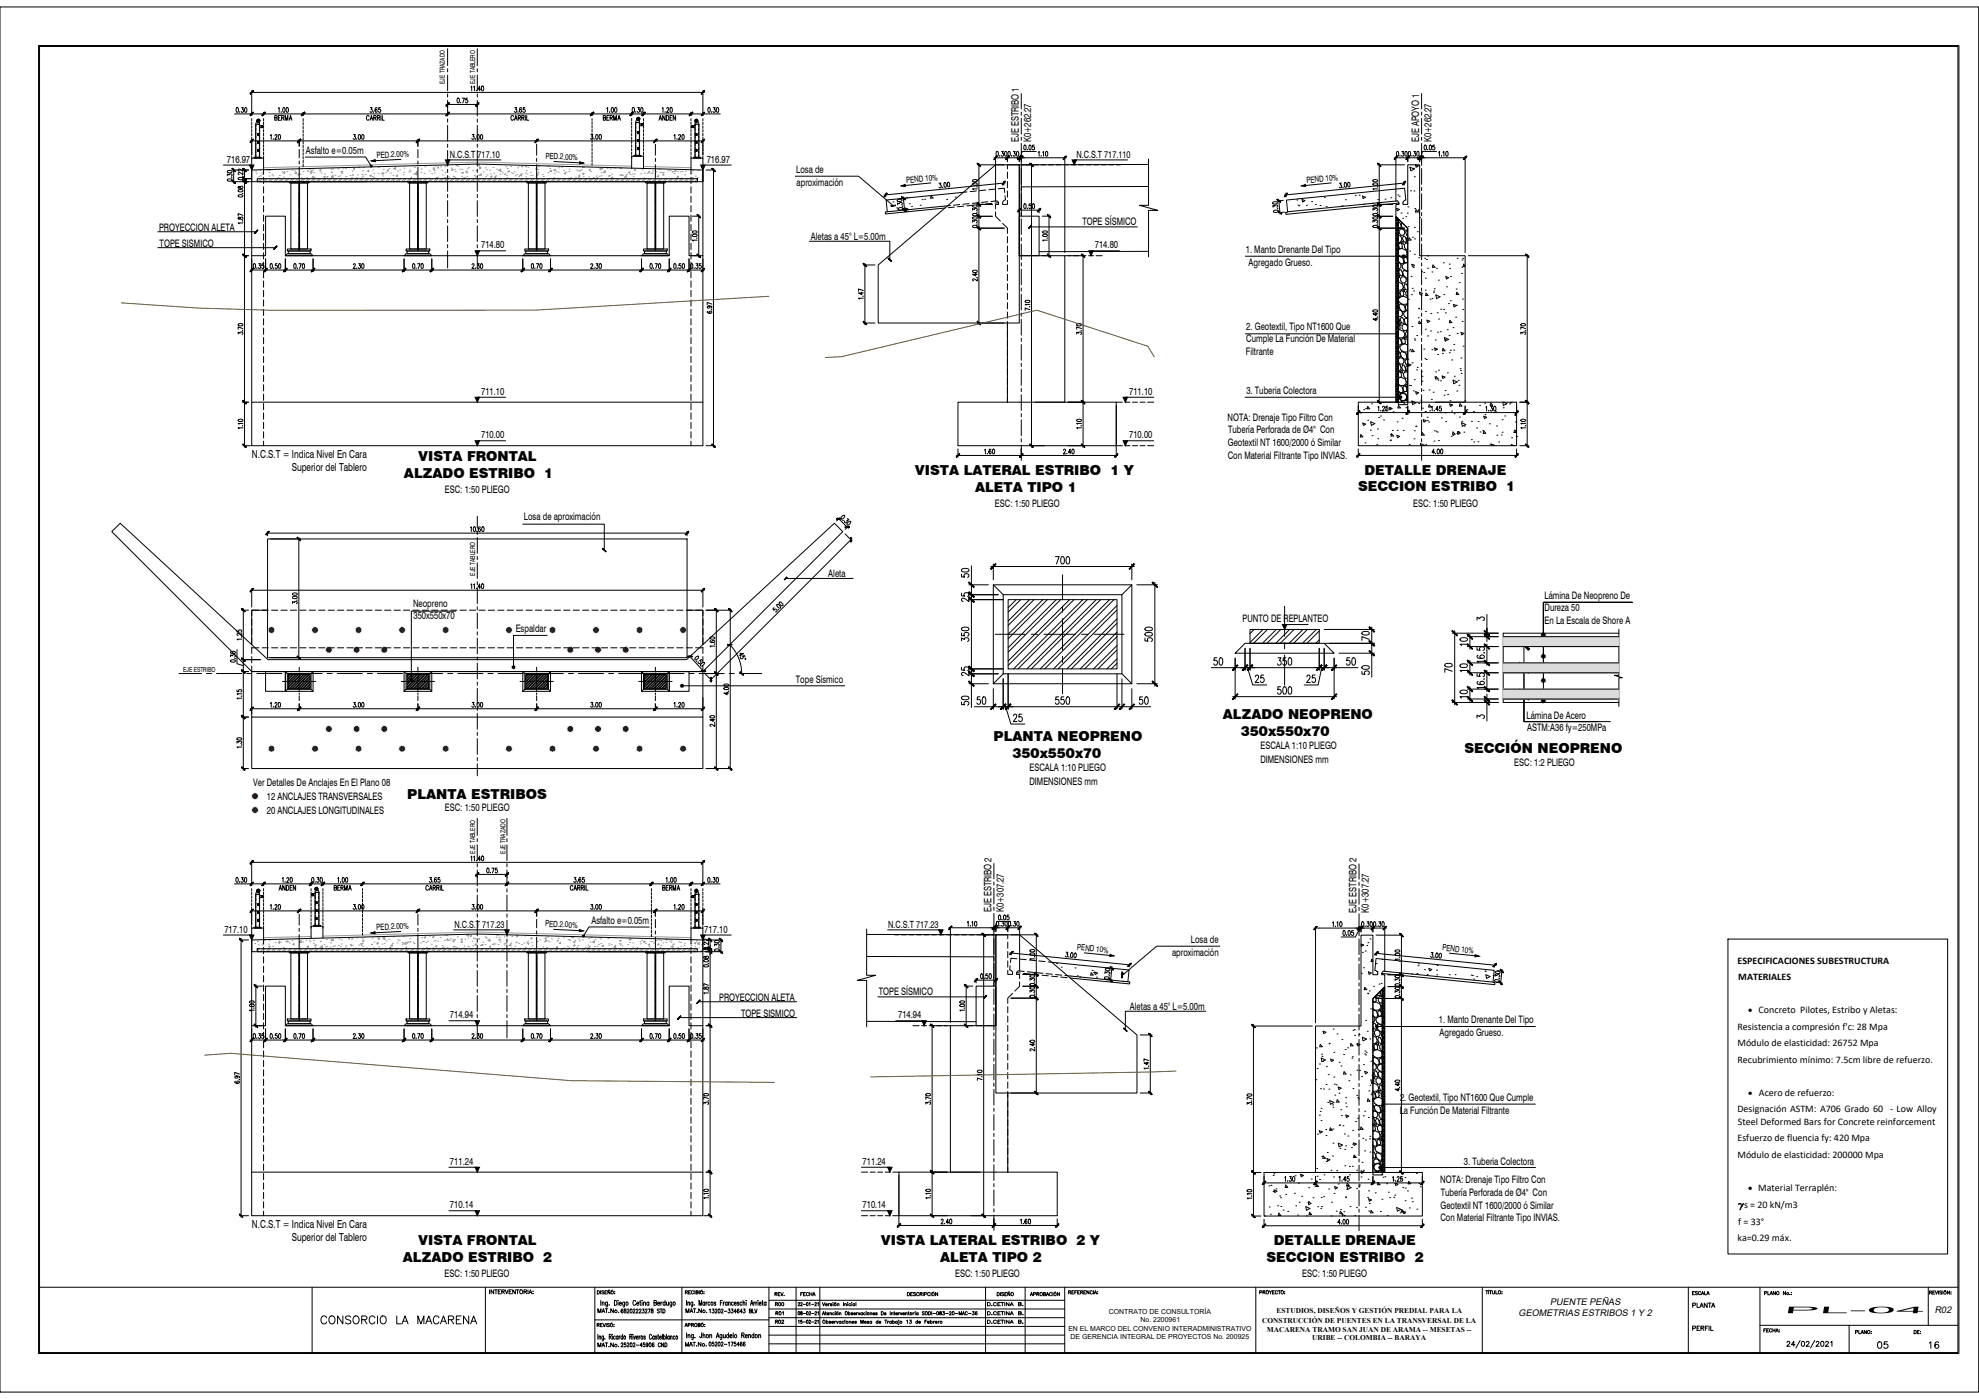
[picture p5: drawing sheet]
<svg xmlns="http://www.w3.org/2000/svg" width="1000mm" height="707mm" viewBox="0 0 1000 707" stroke-linecap="round" stroke-linejoin="round" font-family="sans-serif">
<defs><g id="words">
<text font-size="7.9" x="161" y="670">CONSORCIO LA MACARENA</text>
<g font-size="7.1">
<text x="947" y="683">05</text>
<text x="973" y="683">16</text>
</g>
<g font-size="7">
<text x="211" y="233">VISTA FRONTAL</text>
<text x="462" y="240">VISTA LATERAL ESTRIBO 1 Y</text>
<text x="690" y="240">DETALLE DRENAJE</text>
<text x="204" y="241">ALZADO ESTRIBO 1</text>
<text x="493" y="248">ALETA TIPO 1</text>
<text x="686" y="248">SECCION ESTRIBO 1</text>
<text x="618" y="363">ALZADO NEOPRENO</text>
<text x="627" y="372">350x550x70</text>
<text x="502" y="375">PLANTA NEOPRENO</text>
<text x="512" y="383">350x550x70</text>
<text x="740" y="380">SECCIÓN NEOPRENO</text>
<text x="206" y="404">PLANTA ESTRIBOS</text>
<text x="211" y="629">VISTA FRONTAL</text>
<text x="445" y="629">VISTA LATERAL ESTRIBO 2 Y</text>
<text x="644" y="629">DETALLE DRENAJE</text>
<text x="204" y="638">ALZADO ESTRIBO 2</text>
<text x="475" y="638">ALETA TIPO 2</text>
<text x="640" y="638">SECCION ESTRIBO 2</text>
</g>
<g font-size="5.7">
<text x="854" y="662">PLANTA</text>
<text x="854" y="674">PERFIL</text>
</g>
<g font-size="5.6">
<text x="127" y="231">N.C.S.T = Indica Nivel En Cara</text>
<text x="147" y="238">Superior del Tablero</text>
<text x="127" y="620">N.C.S.T = Indica Nivel En Cara</text>
<text x="147" y="627">Superior del Tablero</text>
</g>
<g font-size="5.3">
<text x="390" y="661">R00</text>
<text x="391" y="666">R01</text>
</g>
<g font-size="5.2">
<text x="515" y="72" transform="rotate(-90 515 72)">EJE ESTRIBO 1</text>
<text x="521" y="72" transform="rotate(-90 521 72)">K0+262.27</text>
<text x="717" y="72" transform="rotate(-90 717 72)">EJE APOYO 1</text>
<text x="723" y="72" transform="rotate(-90 723 72)">K0+262.27</text>
<text x="155" y="78">Asfalto e=0.05m</text>
<text x="115" y="82">716.97</text>
<text x="357" y="82">716.97</text>
<text x="402" y="88">Losa de</text>
<text x="403" y="94">aproximación</text>
<text x="547" y="114">TOPE SÍSMICO</text>
<text x="80" y="117">PROYECCION ALETA</text>
<text x="81" y="125">TOPE SISMICO</text>
<text x="243" y="125">714.80</text>
<text x="410" y="121">Aletas a 45° L=5.00m</text>
<text x="553" y="125">714.80</text>
<text x="630" y="128">1. Manto Drenante Del Tipo</text>
<text x="631" y="134">Agregado Grueso.</text>
<text x="630" y="167">2. Geotextil, Tipo NT1600 Que</text>
<text x="630" y="173">Cumple La Función De Material</text>
<text x="630" y="179">Filtrante</text>
<text x="243" y="200">711.10</text>
<text x="571" y="200">711.10</text>
<text x="630" y="199">3. Tuberia Colectora</text>
<text x="620" y="213">NOTA: Drenaje Tipo Filtro Con</text>
<text x="243" y="222">710.00</text>
<text x="571" y="222">710.00</text>
<text x="621" y="219">Tubería Perforada de Ø4&quot; Con</text>
<text x="620" y="225">Geotextil NT 1600/2000 ó Similar</text>
<text x="620" y="232">Con Material Filtrante Tipo INVIAS.</text>
<text x="225" y="249">ESC: 1:50 PLIEGO</text>
<text x="503" y="256">ESC: 1:50 PLIEGO</text>
<text x="714" y="256">ESC: 1:50 PLIEGO</text>
<text x="265" y="263">Losa de aproximación</text>
<text x="419" y="292">Aleta</text>
<text x="781" y="303">Lámina De Neopreno De</text>
<text x="209" y="307">Neopreno</text>
<text x="781" y="309">Dureza 50</text>
<text x="209" y="313">350x550x70</text>
<text x="628" y="314">PUNTO DE REPLANTEO</text>
<text x="781" y="315">En La Escala de Shore A</text>
<text x="261" y="319">Espaldar</text>
<text x="402" y="345">Tope Sísmico</text>
<text x="771" y="363">Lámina De Acero</text>
<text x="772" y="369">ASTM:A36 fy=250MPa</text>
<text x="637" y="379">ESCALA 1:10 PLIEGO</text>
<text x="520" y="390">ESCALA 1:10 PLIEGO</text>
<text x="637" y="385">DIMENSIONES mm</text>
<text x="765" y="387">ESC: 1:2 PLIEGO</text>
<text x="128" y="397">Ver Detalles De Anclajes En El Plano 08</text>
<text x="520" y="396">DIMENSIONES mm</text>
<text x="135" y="404">12 ANCLAJES TRANSVERSALES</text>
<text x="135" y="411">20 ANCLAJES LONGITUDINALES</text>
<text x="225" y="410">ESC: 1:50 PLIEGO</text>
<text x="501" y="461" transform="rotate(-90 501 461)">EJE ESTRIBO 2</text>
<text x="507" y="461" transform="rotate(-90 507 461)">K0+307.27</text>
<text x="686" y="461" transform="rotate(-90 686 461)">EJE ESTRIBO 2</text>
<text x="692" y="461" transform="rotate(-90 692 461)">K0+307.27</text>
<text x="299" y="467">Asfalto e=0.05m</text>
<text x="113" y="471">717.10</text>
<text x="356" y="471">717.10</text>
<text x="602" y="477">Losa de</text>
<text x="592" y="483">aproximación</text>
<text x="444" y="503">TOPE SÍSMICO</text>
<text x="363" y="506">PROYECCION ALETA</text>
<text x="227" y="515">714.94</text>
<text x="374" y="514">TOPE SISMICO</text>
<text x="454" y="515">714.94</text>
<text x="571" y="510">Aletas a 45° L=5.00m</text>
<text x="727" y="517">1. Manto Drenante Del Tipo</text>
<text x="728" y="524">Agregado Grueso.</text>
<text x="708" y="556">2. Geotextil, Tipo NT1600 Que Cumple</text>
<text x="707" y="563">La Función De Material Filtrante</text>
<text x="227" y="589">711.24</text>
<text x="436" y="589">711.24</text>
<text x="740" y="589">3. Tuberia Colectora</text>
<text x="728" y="598">NOTA: Drenaje Tipo Filtro Con</text>
<text x="728" y="604">Tubería Perforada de Ø4&quot; Con</text>
<text x="227" y="611">710.14</text>
<text x="436" y="611">710.14</text>
<text x="728" y="611">Geotextil NT 1600/2000 ó Similar</text>
<text x="728" y="617">Con Material Filtrante Tipo INVIAS.</text>
<text x="225" y="645">ESC: 1:50 PLIEGO</text>
<text x="483" y="645">ESC: 1:50 PLIEGO</text>
<text x="658" y="645">ESC: 1:50 PLIEGO</text>
</g>
<g font-size="5.1">
<text x="878" y="487">ESPECIFICACIONES SUBESTRUCTURA</text>
<text x="878" y="495">MATERIALES</text>
<text x="878" y="520">Resistencia a compresión f'c: 28 Mpa</text>
<text x="878" y="529">Módulo de elasticidad: 26752 Mpa</text>
<text x="878" y="537">Recubrimiento mínimo: 7.5cm libre de refuerzo.</text>
<text x="878" y="562">Designación ASTM: A706 Grado 60 - Low Alloy</text>
<text x="878" y="568">Steel Deformed Bars for Concrete reinforcement</text>
<text x="878" y="577">Esfuerzo de fluencia fy: 420 Mpa</text>
<text x="878" y="585">Módulo de elasticidad: 200000 Mpa</text>
<text x="881" y="610">s = 20 kN/m3</text>
<text x="878" y="619">f = 33°</text>
<text x="878" y="627">ka=0.29 máx.</text>
</g>
<g font-size="5">
<text x="227" y="80">N.C.S.T 717.10</text>
<text x="544" y="80">N.C.S.T 717.110</text>
<text x="230" y="469">N.C.S.T 717.23</text>
<text x="449" y="469">N.C.S.T 717.23</text>
</g>
<g font-size="4.9">
<text x="390" y="670">R02</text>
<text x="498" y="670">D.CETINA B.</text>
</g>
<g font-size="4.7">
<text x="883" y="512">· Concreto Pilotes, Estribo y Aletas:</text>
<text x="883" y="554">· Acero de refuerzo:</text>
<text x="883" y="602">· Material Terraplén:</text>
<text x="783" y="659">PUENTE PEÑAS</text>
<text x="767" y="665">GEOMETRIAS ESTRIBOS 1 Y 2</text>
<text x="901" y="664">PL-04</text>
<text x="978" y="664">R02</text>
</g>
<g font-size="4.3">
<text x="190" y="80" transform="rotate(-3 190 80)">PED.2.00%</text>
<text x="276" y="80" transform="rotate(3 276 80)">PED.2.00%</text>
<text x="458" y="93" transform="rotate(-6 458 93)">PEND 10%</text>
<text x="660" y="93" transform="rotate(-6 660 93)">PEND 10%</text>
<text x="190" y="470" transform="rotate(-3 190 470)">PED.2.00%</text>
<text x="276" y="468" transform="rotate(3 276 468)">PED.2.00%</text>
<text x="544" y="480" transform="rotate(6 544 480)">PEND 10%</text>
<text x="729" y="480" transform="rotate(6 729 480)">PEND 10%</text>
</g>
<g font-size="3.7">
<text x="645" y="664">ESTUDIOS, DISEÑOS Y GESTIÓN PREDIAL PARA LA</text>
<text x="638" y="669">CONSTRUCCIÓN DE PUENTES EN LA TRANSVERSAL DE LA</text>
<text x="640" y="673">MACARENA TRAMO SAN JUAN DE ARAMA -- MESETAS --</text>
<text x="663" y="677">URIBE -- COLOMBIA -- BARAYA</text>
</g>
<g font-size="3.5">
<text x="225" y="42" transform="rotate(-90 225 42)">EJE TRAZADO</text>
<text x="240" y="42" transform="rotate(-90 240 42)">EJE TABLERO</text>
<text x="240" y="291" transform="rotate(-90 240 291)">EJE TABLERO</text>
<text x="93" y="339">EJE ESTRIBO</text>
<text x="240" y="431" transform="rotate(-90 240 431)">EJE TABLERO</text>
<text x="255" y="431" transform="rotate(-90 255 431)">EJE TRAZADO</text>
<text x="560" y="664">CONTRATO DE CONSULTORÍA</text>
<text x="576" y="668">No. 2200961</text>
<text x="540" y="672">EN EL MARCO DEL CONVENIO INTERADMINISTRATIVO</text>
<text x="541" y="677">DE GERENCIA INTEGRAL DE PROYECTOS No. 200925</text>
</g>
</g></defs>
<!-- layer: (T.I)TOPOGRAFIA -->
<g fill="none" stroke="#989898" stroke-width=".51">
<path d="M129 86h.1M130 88h.1M131 89h.1M131 86h.1M132 90l-2 2M132 87h.1M133 90l-2 2M133 88h.1M134 90l-1 2M135 86h.1M135 90l-1 2M136 87h.1"/>
<path d="M136 89h.1M136 86h1M137 86h.1M137 90l-2 2M137 88h.1M138 90l-2 2M138 89h.1M140 90l-2 2M141 90h-1l-1 2M141 89h.1M142 90l-1 2M142 87h.1"/>
<path d="M143 90l-1 2M143 89h.1M143 88h.1M144 87h-1zM145 87h.1M145 90l-1 2M146 90h.1M146 90l-2 2M147 88h.1M148 86h.1M148 90l-2 2M149 90l-2 2"/>
<path d="M149 90h.1M149 86h.1M149 87h1v1zM149 87h.1M150 90l-1 2M151 88h.1M151 90l-1 2M152 88h.1M152 90h.1M153 90l-1 2M153 87h.1M154 90l-1 2"/>
<path d="M155 90h.1M155 86h.1M155 87h.1M156 90l-2 2M157 86h.1M157 90l-2 2M157 87l1-1v1zM157 88h.1M158 86h.1M158 85h.1M158 89v1zM159 87h.1"/>
<path d="M159 90l-2 2M159 90h.1M159 90l-1 2M161 90l-1 2M161 86h.1M162 86h.1M162 90l-1 2M162 87h.1M164 89v1zM164 90l-2 2M164 88h.1M165 90l-2 2"/>
<path d="M165 90h.1M165 89h.1M166 90h-1M166 90h.1M167 90l-2 2M167 87h.1M167 85h.1M167 89h1v1zM168 87h.1M168 90l-2 2M168 89h.1M168 85h.1"/>
<path d="M169 90l-1 2M169 89h.1M170 90l-1 2M171 85h.1M171 89h.1M172 89h.1M172 90l-2 2M172 90h.1M172 87h1zM173 87h.1M173 88h.1M173 90l-2 2"/>
<path d="M173 85h.1M175 85h.1M175 90l-2 2M175 89h.1M176 90l-2 2M177 89h.1M177 90l-1 2M178 90h.1M178 86h.1M178 88h.1M178 89h.1M178 90l-1 2"/>
<path d="M179 85v1v-1zM180 90l-1 2M180 90h.1M181 88h.1M181 90l-2 2M181 85h.1M182 84v1M183 90l-2 2M183 90h.1M183 88h.1M183 86h.1M183 89h.1"/>
<path d="M184 85h.1M184 90l-2 2M185 88h.1M185 90l-1 2M186 86v1zM186 90l-1 2M187 89l1-1-1 1zM188 84h.1M188 89h.1M188 90l-1 2M188 86h.1M189 90h.1"/>
<path d="M189 88h.1M189 90l-1 2M191 90l-2 2M191 88h.1M191 85h.1M192 90l-2 2M193 89h.1M194 90l-2 2M194 87v1h-1zM194 88h.1M194 86h.1M194 90h.1"/>
<path d="M194 90l-1 2M195 87h.1M196 86h.1M196 90l-1 2M197 85h.1M197 90l-1 2M198 87h.1M199 89h.1M199 90l-2 2M199 85h.1M199 85h1v1zM200 90l-2 2"/>
<path d="M200 89l1-1v1zM201 86h.1M202 90l-2 2M202 86h.1M203 90l-2 2M204 88h.1M204 87h.1M204 85h.1M204 90l-1 2M205 90l-1 2M207 87h.1M207 86h.1"/>
<path d="M207 90l-1 2M207 90h1zM208 90l-2 2M209 88h.1M209 85h.1M210 90l-2 2M210 88l1-1v1zM210 88h1zM210 87h.1M211 90l-2 2M212 90l-1 2M213 87h.1"/>
<path d="M213 85h.1M213 90l-1 2M214 90h.1M214 88h.1M214 84h.1M215 84h.1M215 90l-1 2M216 90l-1 2M216 90h.1M217 86h.1M217 84h.1M218 90l-2 2"/>
<path d="M218 88h.1M219 90l-2 2M219 85h.1M219 85h1l-1 1zM219 86h.1M220 87h.1M220 84h.1M220 90h.1M220 90h1l-1 2M221 90l-2 2M222 84v1h-1zM223 84h.1"/>
<path d="M223 90l-1 2M223 86h.1M224 88h.1M224 90h.1M224 90l-1 2M225 90h.1M225 87h.1M225 84h.1M226 90l-2 2M226 83h.1M227 89h.1M227 90l-2 2"/>
<path d="M228 85h.1M229 90l-2 2M229 85v1h-1zM229 89h.1M229 90l-1 2M230 90h.1M230 86h.1M230 87h.1M230 83h.1M231 84h.1M231 90l-1 2M232 90l-1 2"/>
<path d="M232 86h.1M233 89h.1M233 86h.1M233 87h1v1l-1-1M234 90l-2 2M234 90h.1M235 90l-2 2M235 90h.1M235 86h.1M236 83h.1M236 89h.1M236 87h.1"/>
<path d="M236 85h.1M237 90l-2 2M237 85h.1M237 83h.1M238 90l-2 2M239 86h.1M239 90l-1 2M240 89h.1M240 90l-1 2M241 86h.1M241 84l1-1v1zM242 89h.1"/>
<path d="M242 90l-1 2M242 85h.1M242 85l1-1v1zM243 85h.1M243 90l-2 2M243 88h.1M244 87h.1M245 90l-2 2M245 85h.1M245 89h.1M246 90l-2 2M246 86h.1"/>
<path d="M246 88h.1M247 90l-1 2M248 86h.1M248 88h.1M248 89h1l-1 1zM248 90l-1 2M249 85h.1M250 88h.1M250 90v-1l1 1zM250 90l-1 2M251 89h.1M251 86h.1"/>
<path d="M251 90l-1 2M252 86l1-1v1zM253 88h.1M253 90l-2 2M253 87h.1M254 90l-2 2M254 87h.1M255 88h.1M256 90l-2 2M256 84h.1M256 89h.1M256 90h.1"/>
<path d="M256 85h.1M256 90l-1 2M257 87v-1v1zM258 90h.1M258 84h.1M258 90l-1 2M258 87h.1M259 88h.1M259 90l-1 2M260 87h.1M260 89h.1M261 90l-2 2"/>
<path d="M261 88h.1M262 85h.1M262 90l-2 2M262 84h.1M262 89h.1M263 89l1-1v1zM264 90l-2 2M264 88h.1M264 84h.1M265 90l-2 2M265 84h1zM265 87h.1"/>
<path d="M266 89h.1M266 86h.1M266 90l-1 2M266 88h.1M267 85h.1M267 90l-1 2M268 87h.1M268 89h.1M269 90l-2 2M269 89h.1M270 90l-2 2M271 90h.1"/>
<path d="M271 89l1-1v1zM271 85h.1M272 90l-2 2M272 88h.1M272 86h.1M272 87h.1M272 84h.1M273 90l-2 2M274 88h.1M274 90l-1 2M274 89h.1M275 90l-1 2"/>
<path d="M277 84h.1M277 87h.1M277 90l-1 2M278 85h.1M278 90l-2 2M278 90h.1M278 87h.1M279 86v1h-1zM280 90l-2 2M280 90h.1M280 86h1h-1zM280 88h.1"/>
<path d="M281 90l-2 2M281 86h.1M282 90h.1M282 87h.1M282 85h.1M282 90l-1 2M283 90l-1 2M284 85h.1M285 86h.1M285 90l-1 2M286 87v1h-1zM286 87h.1"/>
<path d="M286 90l-1 2M286 90h.1M287 90h.1M287 87h.1M288 85h.1M288 90l-2 2M288 90h.1M289 90l-2 2M291 90l-2 2M291 90h.1M291 86h.1M291 90l-1 2"/>
<path d="M292 86h.1M292 90h.1M293 86h.1M293 88v1h-1zM293 90l-1 2M294 86h.1M294 90l-1 2M294 88h1zM295 84l-1 1M295 89h.1M295 84h-1M296 90h.1"/>
<path d="M296 90l-2 2M297 90l-2 2M297 89h.1M298 86h.1M298 87h.1M299 90l-2 2M300 90l-2 2M300 90h.1M301 89h.1M301 90l-1 2M302 90h.1M302 90l-1 2"/>
<path d="M303 89h.1M303 86h.1M303 85h1v1zM304 89h.1M304 87h.1M304 85h.1M304 90l-1 2M305 90l-2 2M305 87l1-1v1zM307 90l-2 2M307 85h.1M308 90l-2 2"/>
<path d="M308 89h.1M308 85h.1M309 90h1h-1zM309 88h.1M309 90l-1 2M310 85h.1M310 90l-1 2M311 85h.1M312 90l-1 2M313 90l-2 2M313 88h.1M313 85h1"/>
<path d="M313 85h.1M314 85h.1M314 89h.1M314 88h.1M315 89h.1M315 90l-2 2M316 90l1-1v1zM316 90l-2 2M317 88h.1M317 90l-1 2M318 87v1zM318 90l-1 2"/>
<path d="M319 88h.1M319 85h.1M320 88h.1M320 89h.1M320 90l-1 2M321 88h.1M321 85v1h-1zM321 90l-1 2M323 90l-2 2M324 90l-2 2M324 88h.1M324 86h.1"/>
<path d="M325 90h.1M326 87h.1M326 90l-2 2M326 90l-1 2M327 88h.1M328 87h.1M328 90l-1 2M329 88h.1M329 90l-1 2M330 87h.1M330 86h.1M331 90l-2 2"/>
<path d="M332 87h.1M332 90l-2 2M332 89h1zM333 86h.1M333 87h.1M334 90l-2 2M334 87h.1M335 90l-2 2M335 87h.1M335 88h1M336 90l-1 2M337 90l-1 2"/>
<path d="M338 86h.1M339 86h.1M339 90l-1 2M339 90h.1M340 87h.1M340 90l-2 2M341 88h.1M341 86h1l-1 1zM342 90l-2 2M342 87h.1M343 90l-2 2M343 89v1h-1z"/>
<path d="M343 90h.1M344 86h.1M344 87h.1M344 90h.1M344 90l-1 2M345 87h.1M345 90l-1 2M346 88h.1M346 87h.1M347 90l-1 2M348 90l-1 2M349 87h.1"/>
<path d="M350 90h.1M350 90l-2 2M350 86h.1M351 90l-2 2M351 89h.1M352 90h.1M352 91v1M352 90l-1 2M353 86h.1M355 91h.1M355 88h.1M355 89h.1"/>
<path d="M129 477h.1M130 476h.1M130 479v1M130 477h.1M131 479l-1 2M132 478h.1M133 477h.1M133 479l-1 2M134 475h.1M134 479l-1 2M136 477h.1M136 478h1l-1 1z"/>
<path d="M136 479l-2 2M136 475h.1M137 479l-2 2M138 478h.1M139 479l-2 2M139 476h.1M139 479l-1 2M141 477h.1M141 479l-1 2M141 476h.1M142 476h.1M142 479l-1 2"/>
<path d="M142 475h.1M143 479h.1M144 479l-2 2M145 479l-2 2M145 476h.1M146 476h.1M146 477h.1M147 479l-2 2M147 479l-1 2M148 475h.1M149 477h-1zM149 479h.1"/>
<path d="M149 479l-1 2M150 479l-1 2M151 474h.1M151 476l1-1v1zM151 476h.1M152 479h.1M152 479l-2 2M152 476h.1M153 479l-2 2M153 476h.1M155 475h.1M155 479l-2 2"/>
<path d="M155 479h.1M156 479l-2 2M156 478v1h-1zM156 479h.1M156 475h.1M157 476h.1M157 479l-1 2M158 479l-1 2M158 477h.1M158 475h.1M159 478l1-1v1zM159 479h.1"/>
<path d="M160 479l-1 2M161 479l-2 2M162 479h.1M162 476h.1M162 479l1-1v1zM163 479l-2 2M164 479l-2 2M164 477h.1M164 478h.1M165 475h.1M165 478h.1M165 479l-1 2"/>
<path d="M166 479l-1 2M167 479h.1M167 476h.1M167 475h.1M168 475h1h-1zM168 479l-1 2M168 478h.1M169 479l-1 2M169 478h.1M171 479l-2 2M171 478h.1M171 474h.1"/>
<path d="M172 479l-2 2M172 478h.1M172 475h.1M173 477h.1M174 479l-2 2M174 479h.1M174 479l-1 2M175 479h.1M175 478h.1M176 479l-1 2M177 474h-1zM177 477h.1"/>
<path d="M177 479l-1 2M177 478h.1M178 475h.1M178 474h.1M178 478h.1M179 479l-2 2M180 479l-2 2M180 479h.1M180 474h.1M181 478h.1M182 479l-2 2M182 477h1z"/>
<path d="M183 479l-2 2M183 478h.1M183 474h.1M183 477h.1M184 475v1h-1zM184 474h.1M184 479l-1 2M185 479l-1 2M185 479h.1M187 479l-2 2M188 477h.1M188 479l-2 2"/>
<path d="M188 474h.1M189 479h.1M189 476h.1M190 479l-2 2M190 477h.1M191 479l-2 2M191 473h.1M191 476v1zM191 474h.1M191 474h1v1zM191 478h.1M192 479l-1 2"/>
<path d="M193 477h.1M193 479l-1 2M193 474h.1M194 474h1v1zM194 477h.1M195 476h.1M195 479l-1 2M196 479l-2 2M196 475h.1M197 479h1h-1zM197 478h.1M198 479l-2 2"/>
<path d="M198 477h.1M198 478v-1v1M199 473h.1M199 479l-2 2M200 479l-1 2M201 476h.1M201 475h.1M201 479l-1 2M202 475h.1M203 476h.1M203 479l-1 2M203 477h.1"/>
<path d="M204 473h.1M204 479l-1 2M204 477l1-1v1zM205 479h1h-1zM206 476v1zM206 479l-2 2M207 479l-2 2M207 474h.1M207 476h.1M209 479l-2 2M209 476h.1M209 477h.1"/>
<path d="M209 479l-1 2M211 479l-1 2M212 479l-1 2M213 477h.1M213 474h.1M214 476h.1M214 479h.1M214 479l-2 2M214 474l1-1v1zM215 479l-2 2M215 479h1M215 476h.1"/>
<path d="M216 476h.1M217 479l-2 2M217 479h.1M217 473h.1M218 479l-2 2M218 477h.1M219 479h.1M219 473h.1M219 473v1zM219 476h.1M219 479l-1 2M220 475h.1"/>
<path d="M220 478h1v1zM220 479l-1 2M221 476h.1M222 479l-1 2M222 474h.1M223 479l-2 2M223 478h.1M223 479h.1M224 479h.1M225 475h.1M225 479l-2 2M225 473h.1"/>
<path d="M226 479l-2 2M226 473h.1M226 479h.1M226 474v1zM226 475h.1M227 475h.1M227 479l-1 2M228 474h.1M228 479l-1 2M229 478h.1M229 476l1-1-1 1zM229 475h.1"/>
<path d="M230 475h.1M230 478h.1M230 479l-1 2M231 479h.1M231 479l-2 2M231 473h.1M233 479l-2 2M233 475h.1M233 476h1h-1h1M234 479l-2 2M234 479h.1M235 478h.1"/>
<path d="M235 475h.1M236 479l-2 2M236 473l1-1v1zM236 478h.1M236 479l-1 2M237 474h.1M237 478h.1M238 473h.1M238 479l-1 2M239 476h.1M239 478h.1M239 479l-1 2"/>
<path d="M239 474h.1M240 478h.1M240 474h.1M241 477h-1zM241 479l-2 2M242 479l-2 2M242 474h.1M242 475h.1M243 478h.1M243 477h1v1zM244 479l-2 2M244 476h.1"/>
<path d="M244 479l-1 2M245 477h.1M245 473h.1M246 474h.1M246 479l-1 2M247 475l1 1zM247 479l-1 2M247 475h.1M248 478v1h-1zM249 477h.1M249 479l-2 2M250 479l-2 2"/>
<path d="M250 477h.1M251 474h.1M251 473h.1M252 479l-2 2M252 477h.1M252 475h1zM252 474h.1M253 479l-2 2M253 476h.1M254 479l-1 2M255 477h.1M255 473h.1"/>
<path d="M255 478h.1M255 479l-1 2M256 477h.1M256 473h.1M257 479l-1 2M257 478l1-1v1zM258 479h.1M258 479l-2 2M258 477h.1M259 473h.1M260 479l-2 2M260 478h.1"/>
<path d="M261 479l-2 2M261 476h.1M261 473h.1M262 473h-1zM262 477h.1M262 479l-1 2M263 479l-1 2M264 477h.1M265 477h.1M265 473h.1M265 479l-1 2M266 479h.1"/>
<path d="M266 479l-2 2M266 476h.1M266 473h.1M267 477h.1M267 476h.1M268 473h.1M268 479l-2 2M269 476h.1M269 479l-2 2M269 474h-1zM269 478h.1M271 479l-2 2"/>
<path d="M271 479h.1M271 473h.1M271 476h.1M271 479l-1 2M273 475h.1M273 479l-1 2M274 479l-1 2M274 479h.1M275 476h.1M275 474h1v1zM276 479l-2 2M276 475v1h-1z"/>
<path d="M276 479h.1M277 475h.1M277 474h.1M277 479l-2 2M278 476h.1M279 479l-2 2M279 474h.1M280 479l-2 2M280 479h.1M281 479l1-1v1zM281 479l-1 2M281 479h.1"/>
<path d="M281 476h.1M282 475h.1M282 474h.1M282 479l-1 2M283 476v1zM284 479l-2 2M285 474h.1M285 479l-2 2M285 479h.1M287 479l-2 2M287 478h.1M287 475h.1"/>
<path d="M288 479h.1M288 479l-2 2M288 475h.1M289 473v1h1v-1M289 479l-1 2M290 479h.1M290 476h1h-1zM290 479l-1 2M291 475h.1M291 478h-1v-1v1M291 479h.1M292 478h.1"/>
<path d="M292 479l-1 2M292 475h.1M293 475h.1M293 479l-2 2M294 475h.1M295 479l-2 2M296 479l-2 2M296 479h.1M297 478h.1M297 479l-1 2M298 474h.1M298 479h-1z"/>
<path d="M298 478h.1M298 476h.1M298 479l-1 2M299 474h.1M300 476v-1v1zM300 479l-1 2M300 478h.1M301 475h.1M301 479l-1 2M302 478h.1M302 477h.1M303 474h.1"/>
<path d="M303 479l-2 2M304 477h.1M304 479l-2 2M304 478h.1M304 478h1zM306 479l-2 2M306 479l-1 2M307 474h.1M308 477h.1M308 478h.1M308 479l-1 2M309 477h.1"/>
<path d="M309 479l-1 2M310 479l1-1v1zM311 478h.1M311 479l-2 2M311 474h.1M312 479l-2 2M313 477h.1M313 475h1v1zM313 478h.1M314 479l-2 2M314 477h.1M314 478h.1"/>
<path d="M315 479l-2 2M316 479l-1 2M317 477h.1M317 479l-1 2M318 476h.1M318 474l1 1h-1zM319 475h.1M319 479l-2 2M320 476h.1M320 479h.1M320 479l-2 2M322 479l-2 2"/>
<path d="M322 479h.1M323 479l-2 2M323 479h.1M323 476h.1M324 477h.1M324 475h.1M324 479l-1 2M325 479h.1M325 479l-1 2M326 476h-1zM326 476h.1M326 477h.1"/>
<path d="M327 479l-1 2M328 474h.1M328 477v1zM328 478h.1M328 479l-2 2M328 479h.1M329 476h.1M330 476h.1M330 479l-2 2M330 477h.1M331 479l-2 2M332 475h.1"/>
<path d="M332 479l-1 2M333 477h-1h1M333 475h.1M333 479l-1 2M334 479h.1M334 478h.1M334 475h.1M335 476h.1M335 479l-1 2M336 479l-1 2M337 476h.1M337 475h-1h1"/>
<path d="M338 475h.1M338 479l-2 2M338 476h.1M339 479l-2 2M339 478h.1M339 476h.1M339 475h.1M340 477h.1M340 478v1zM341 479l-2 2M341 479l-1 2M342 479h1"/>
<path d="M343 475h.1M343 476h.1M343 479l-1 2M344 476h.1M344 478h.1M344 479l-1 2M344 475h.1M346 478h.1M346 477h.1M346 479l-2 2M346 479h.1M347 479l-2 2"/>
<path d="M347 479h.1M349 479l-2 2M349 479h.1M349 477h.1M349 478h.1M349 476h.1M350 479l-2 2M351 477l1-1-1 1zM351 478h.1M351 479l-1 2M352 476h.1M352 475h.1"/>
<path d="M352 479l-1 2M353 477v-1v1zM353 479h.1M355 477h.1M127 481h1M354 481l1-1v1M354 481h.1"/>
</g>
<!-- layer: (T.I)CONCRETO -->
<g fill="none" stroke="#000" stroke-width=".51">
<path d="M127 86l114-3 114 3v6h-228zM127 86v139h228v-139M133 86v-6h-6v6M137 92h48M319 85v-6h6v6M349 86v-6h6v12M486 97l-38 4v6l29-3M509 83h6v46h23v74h-15M580 83h-64v26M515 109h10v20h-10zM127 129h7v-20h10v20h194v-20h10v20h7M145 128h12l1 1h-14z"/>
<path d="M205 128h12l1 1h-14zM264 129l1-1h12l1 1zM325 128h12l1 1h-14zM444 134l59-51h12v80h-71zM580 127h-55M509 163v40M127 203h228M484 203h80v22h-80zM686 203h80v22h-80zM711 203v-88l-6-6v-6h2v-1h-1l-55 5-1-6 60-6v6l-1 1v1h2v-20h6v46h23v74h-15M56 269l5-5 74 69h212l75-69 4 5-71 70h-228zM127 339h228v23h-228z"/>
<path d="M134 339h10v10h-10zM338 339h10v10h-10zM629 325h40l5 5h-50zM127 475l114-3 114 3v6h-228zM127 475v139h228v-139M133 475v-6h-6v12M163 474v-6h-6v6M349 475v-6h6v6M438 472h64v26M503 472h12l60 51v29h-72zM509 472h-6v46h-23v74h15M297 481h48"/>
<path d="M493 498h10v20h-10zM533 486l38 4-1 6-29-3M698 492v1h2v6l-6 6v87M698 492l1-1 56 5v-6l-60-6v6l1 1v2h-2v-20h-6v45h-23v74h15M127 518h7v-20h10v20h194v-20h10v20h7M145 517h12l1 1h-14zM204 518l1-1h12l1 1zM265 517h12l1 1h-14zM325 517h12l1 1h-14zM438 516h55M509 552v40M127 592h228"/>
<path d="M454 592h80v22h-80zM639 592h80v23h-80z"/>
</g>
<!-- layer: (T.I)ACOTACION -->
<path d="M319 84l-78-2-108 3M325 84l24 1M355 85h.1M127 474h.1M157 473l-24 1M163 473l78-2 108 3" fill="none" stroke="#989898" stroke-width=".51"/>
<!-- layer: (T.I)FONDO -->
<g fill="none" stroke="#000" stroke-width=".51">
<path d="M322 60l1 1M322 60h.1M322 60l1 1v-1M322 59h.1M322 59l1 1M130 61l1 1M130 61v1v-1M130 60l1 2M130 68h.1M130 72h.1M130 76h.1M130 68h1"/>
<path d="M130 72h1M130 76h1M130 60h.1M130 60v1M131 68h.1M131 72h.1M131 76h.1M131 60h.1M131 60v1M131 61v1l-1-1 1 1M131 61h.1M132 64h.1"/>
<path d="M132 64h1M133 64h.1M322 67h.1M322 71h.1M322 75h.1M322 75l1 1M322 67h1M322 71h1M322 75h1M323 67h.1M323 71h.1M323 75h.1"/>
<path d="M323 60v1M323 60h.1M324 63h.1M324 63h1M325 63h.1M350 64h.1M352 61v1M352 68h.1M352 72h.1M352 61v1v-1M352 76h.1M352 61v-1v1"/>
<path d="M352 60l1 1M146 92h10h-10zM147 92h8v34h-8zM151 92v34zM206 92h10h-10zM207 92h8v34h-8zM211 92v34zM266 92h10h-10zM267 92h8v34h-8zM271 92v34zM326 92h10h-10zM327 92h8v34h-8z"/>
<path d="M331 92v34zM471 99l1 1h-2zM483 100h.1M580 80v24h-4l9 2h-5v24M669 100h.1M685 99h.1M687 99h.1M703 100h.1M706 99h.1M707 99h.1M712 85h.1M713 85h2l-2 1z"/>
<path d="M713 96h.1M714 85h.1M715 96h.1M715 89h.1M715 83l2 1h-1zM716 84h.1M451 102h.1M453 105h.1M455 100v1M456 100h.1M457 105l2 1h-1zM460 103h.1"/>
<path d="M461 104h.1M465 104h.1M466 101h.1M467 101h.1M478 101h.1M655 101h.1M656 104h.1M658 101h1l-1 1zM660 104h.1M663 102h.1M665 103h.1M667 104h.1"/>
<path d="M670 104h.1M678 104h.1M680 101h.1M689 100v-1l1 1h-1M689 103h.1M694 103h.1M696 101h.1M700 101h.1M705 110l2 1v92h-2zM705 112h2l1 3h-1M705 110h1M705 113h2"/>
<path d="M705 114h2M705 115h2M705 117h2M705 118h2M705 119h2M705 111h2M705 116h2M705 120h2M706 106v-1l1 1-1 1M707 111l4 5v88h-4zM707 119h1v2l-1 1v1M707 111l-2 1"/>
<path d="M708 116h-1v2l1 1h1l1-1v-1l-1-1h-1M708 108h.1M709 113h-1l1 2 1 1h1v-1M709 110h.1M709 119h1l1 2-1 1h-1v-1zM710 110h.1M711 108h.1M711 120v2M711 120h.1M711 116l-1 1 1 2M712 105h.1M712 115h.1"/>
<path d="M714 120h.1M715 115h.1M715 105h.1M716 106l1 1h-2zM716 117h.1M717 110h.1M717 106v2M717 108h.1M145 126h12v1h-12zM205 126h12v1h-12zM265 126h12v1h-12zM325 126h12v1h-12z"/>
<path d="M705 124l2 1v1h-2M705 121h2M705 122h2M705 123h2M705 127h2M705 128h2M705 129h2M705 131h2M705 133h2M705 135h2M705 137h2M705 138h2"/>
<path d="M705 140h2M705 124h2M705 125h2M705 132h2M705 134h2M705 136h2M705 139h2M705 130h2M705 126h2M707 126h2l2 1v1l-1 2h-2l-1-1M707 139v1M707 133l1 1v1l-1 1h-2"/>
<path d="M707 130h2v2v1h-1l-1-1h-2M707 136h1l1 2v1h-1l-1-2zM707 123h1l1 2-1 1-1-1v-1zM708 123l1-1v1zM710 130h1v2v1h-1l-1-2zM711 129h.1M711 129v1M711 127v1M711 133h-1l-2 1 1 2 2 1M711 123l-1 1v1l1 1M711 137h-1h-1v2l2 1M711 137h.1"/>
<path d="M712 120l1 1h-1zM712 127h.1M713 140h.1M714 135h.1M715 129h.1M715 121h.1M715 134h-2l1 1 1-1M717 130h.1M718 137h.1M720 138h.1M720 131h.1M721 131h.1"/>
<path d="M721 136h.1M722 129h.1M724 137h.1M724 134l1 1h-1zM726 136h.1M729 133h.1M731 140h1l-1 1zM732 133h.1M733 136h.1M733 140h.1M736 131h.1M739 138h.1"/>
<path d="M739 135h.1M739 131h.1M740 134v-1l-1 2h1M705 160h2M705 147h2l1 2-1 1h-2M705 143h2M705 141h2M705 142h2M705 145h2M705 146h2M705 147h2M705 149h2"/>
<path d="M705 150h2M705 152h2M705 154h2M705 155h2M705 156h2M705 157h2M705 159h2M705 148h2M705 151h2M705 153h2M705 144h2M705 158h2"/>
<path d="M707 151v2l2 1h2v-1M707 142l2 2v1l-1 2h-1M707 141v1h-2M707 154v2M707 157h.1M707 157h1l1 1v1l-1 1h-3M708 154h2v2v1h-1l-2-1v-2zM708 141l1-1h1l1 1v1l-1 1h-1zM708 147h1v2v1h-1v-2zM709 147v-1l1 1zM709 150l-2 1h-2M709 150l2 1"/>
<path d="M711 147l-1 1 1 2M711 147h.1M711 150h.1M711 146v-3h-1l-1 2 1 1h1M711 157l-2 1 1 2 1 1M711 141v1M711 154l-1 1 1 2M711 157h.1M712 151h.1M713 149h.1M714 146h.1M714 147h.1"/>
<path d="M717 156h.1M717 148h2l-1 1zM718 149h.1M720 147h.1M720 141h.1M720 157h.1M721 148l1 1h-2zM723 151h.1M723 158h.1M724 151h.1M724 148h.1M725 147h.1"/>
<path d="M725 146h.1M726 149l2 1-2 1zM726 158h.1M727 142h.1M728 156h.1M730 156h.1M730 149h.1M730 158h.1M731 145h.1M732 153h.1M733 152h.1M735 154h1l-1 1z"/>
<path d="M736 146h.1M736 154h.1M736 148l1 1h-1zM737 143h.1M739 151h.1M739 156h.1M705 177h2l1 3h-3M705 167h2l2 1 1 1-1 2h-4M705 160h2v2v1h-2M705 161h2M705 162h2M705 164h2"/>
<path d="M705 165h2M705 166h2M705 168h2M705 169h2M705 170h2M705 171h2M705 173h2M705 174h2M705 175h2M705 176h2M705 178h2M705 179h2"/>
<path d="M705 167h2M705 172h2M705 163h2M705 180h2M705 177h2M707 164l1 2-1 1M707 175v1h-2M707 171h1v2v1h-1M707 164l1-1v1zM708 160h1v2v1h-1v-1zM708 178h2l1 2v1h-1l-2-1v-2zM709 171h1v2l-1 1-1-2z"/>
<path d="M709 164v1v1v1h2v-1v-1v-1h-2M710 171v-1l1 2zM710 174l-3 1 1 2 2 1h1M710 174h1M711 168l-1 1 1 1M711 168h.1M711 172v1M711 178v1v2M711 161h-1v1v1l1 2M712 177h.1M713 177h.1M714 165h.1"/>
<path d="M714 177l1 1h-2zM715 171h.1M715 172h.1M716 170h.1M717 161h.1M717 162l1 1-1 1zM720 176h.1M720 166h.1M721 170h.1M723 162h-2v1l2-1M723 167h.1M724 177h.1"/>
<path d="M725 177v-1h1l-1 1M725 172h.1M726 168h.1M727 179h.1M727 161h.1M728 168h.1M729 179h.1M729 176l1 1h-1zM730 172h.1M731 167h.1M732 171h-2v1h2M732 170h.1"/>
<path d="M732 178h.1M733 162l1 1h-2zM733 177h.1M734 166h.1M735 174h.1M735 177h.1M736 160h.1M736 169h.1M739 162h.1M739 175h.1M740 168h-2l1 1h1M705 191h3l2 1 1 1-1 2-5-1"/>
<path d="M705 184l3 1v1l-1 2h-2M705 188h2h1v2v1l-1-1h-2M705 182l4-1v1v1v1h-1l-1-2M705 198h2l1 1M705 183h2M705 185h2M705 187h2M705 188h2M705 189h2M705 190h2M705 192h2M705 193h2"/>
<path d="M705 195h2M705 197h2M705 198h2M705 199h2M705 181h2M705 186h2M705 194h2M705 182h2M705 184h2M705 191h2M705 196h2M705 200h2"/>
<path d="M707 195h1l1 2v1h-1h-1M708 188v-1l1 1zM709 184l1 1v1v2l-1-1-1-1zM710 195h1v2l-1 1h-1v-2zM710 195l1-1v2zM711 188h-1l-1 1 1 2h1M711 188h.1M711 181h.1M711 192v1v1M711 198l-2 1M711 181l-1 1v2l1 1M711 185l-1 1 1 2"/>
<path d="M711 182h.1M712 184h1l-1 1zM712 195h.1M713 195h.1M714 183h.1M714 198h.1M715 192h.1M716 187h.1M716 186h.1M717 198h-2l1 1h1M718 188h.1M719 193h.1"/>
<path d="M719 190h.1M719 197h.1M720 181h.1M721 182h.1M722 197h.1M724 198h.1M725 191h.1M726 188h.1M726 190l1 1h-2zM727 192h.1M727 187h.1M728 192h.1"/>
<path d="M729 190l1 1h-1zM730 200h.1M730 197h.1M731 188h.1M732 199h.1M734 182h.1M734 192l2 1-1 1-1-2M735 190h.1M736 198h.1M737 192h.1M737 195h.1M738 186h.1"/>
<path d="M738 187h.1M738 181h.1M738 189h.1M687 209h.1M688 220l1 1h-2zM689 214h1l-1 1zM689 207h.1M690 206h.1M691 212h.1M691 205l1 2h-1zM693 217h.1M693 213l2 1-2 1v-2"/>
<path d="M693 204h.1M696 217h.1M697 211h.1M698 210h.1M699 212h.1M700 207h.1M702 206h2l-2 1zM702 206h.1M703 220h.1M703 219l1 1h-1zM704 218h.1M704 208h.1"/>
<path d="M705 203h2M705 201h2M705 202h2M706 217h.1M706 213h.1M707 201h-2M707 201v1M708 206l-1-1-1 1h2M708 202v1M708 203h1M709 211h.1M709 218h.1"/>
<path d="M709 204h.1M710 202l1 1M710 206h.1M711 207h.1M711 202h.1M712 209h.1M714 203l2 1h-2zM715 218h.1M715 215h.1M716 215h.1M717 204h.1M718 202h.1"/>
<path d="M719 219l1 1h-1zM719 206h.1M719 212l2 1h-1zM720 208h.1M721 211h.1M721 213h.1M722 213h.1M722 205l1 1h-1zM722 208h.1M723 202h.1M725 218h.1M726 218h.1"/>
<path d="M728 209h.1M728 211h.1M730 209h.1M731 213h.1M733 203h.1M734 208h.1M734 205l-1-1v1h1M734 220h.1M734 218l1 1h-1zM735 209h.1M736 219h.1M736 218l2 1h-1z"/>
<path d="M737 218h.1M738 211h.1M738 204l1 1h-1zM739 214l2 1h-2zM739 213h.1M740 218h.1M740 215h.1M740 203h.1M741 207h.1M744 213h.1M745 208h.1M746 216h.1"/>
<path d="M747 213h.1M748 205h.1M748 218h.1M749 218h.1M750 218l1 1h-1zM750 204h.1M750 210h.1M751 211l-1-1v1M751 211l-1 1M753 214h.1M753 204l1 1h-1zM756 208h.1"/>
<path d="M756 215h.1M756 220h.1M759 220h.1M759 218h.1M759 212h.1M759 203l1 2 2-1-2-1M760 206h.1M760 210h.1M763 204h.1M763 203h1M765 217l1 2h-1zM766 210h.1"/>
<path d="M766 218h.1M766 213h.1M690 224h.1M693 220h.1M696 225h.1M696 222h.1M703 223h.1M703 222h.1M707 220h-1v1h1M712 225h.1M715 222h.1M718 225v-1l2 1"/>
<path d="M721 225h.1M725 223h.1M727 223h.1M733 220h.1M744 222h.1M745 223h.1M747 223h.1M753 224h.1M754 225v-1l1 1M757 223h.1M764 221h.1M764 225h1"/>
<path d="M766 221h.1M135 308h-8v18M347 308h8v18M514 303l-5 4M516 303l-7 6M520 303l-11 11M523 303l-14 13M527 303l-18 18M529 303l-20 20M534 303l-25 24M536 303l-27 27M541 303l-32 31"/>
<path d="M543 303l-34 33M547 303l-35 35M549 303l-35 35M554 303l-35 35M556 303l-35 35M561 303l-35 35M563 303l-35 35M564 306l-32 32M564 313l-25 25M564 319l-18 19M564 308l-29 30M564 315l-23 23"/>
<path d="M634 318l-2 2M638 318l-6 7M641 318l-7 7M645 318l-7 7M647 318l-7 7M652 318l-7 7M654 318l-7 7M658 318l-7 7M661 318l-7 7M665 318l-7 7M667 319l-7 6M564 326l-11 12"/>
<path d="M564 333l-5 5M564 322l-16 16M564 328l-9 10M564 335l-2 3M667 323l-2 2M147 341l-1 1M148 341l-2 2M149 341l-3 3M150 341l-4 4M151 341l-5 5M152 341l-6 6M152 341l-6 7"/>
<path d="M153 341l-7 7M154 341l-7 7M155 341l-7 7M156 341l-7 7M157 347l-1 1M157 346l-2 2M157 346l-3 2M157 345l-4 3M157 344l-4 4M157 343l-5 5M157 342l-6 6M157 341l-7 7"/>
<path d="M207 341l-1 1M208 341l-2 2M209 341l-3 3M210 341l-4 4M211 341l-5 5M212 341l-6 6M212 341l-6 7M213 341l-7 7M214 341l-7 7M215 341l-7 7M216 341l-7 7M217 347l-1 1"/>
<path d="M217 346l-2 2M217 346l-3 2M217 345l-4 3M217 344l-4 4M217 343l-5 5M217 342l-6 6M217 341l-7 7M267 341l-1 1M268 341l-2 2M269 341l-3 3M270 341l-4 4M271 341l-5 5"/>
<path d="M272 341l-6 6M272 341l-6 7M273 341l-7 7M274 341l-7 7M275 341l-7 7M276 341l-7 7M277 347l-1 1M277 346l-2 2M277 346l-3 2M277 345l-4 3M277 344l-4 4M277 343l-5 5"/>
<path d="M277 342l-6 6M277 341l-7 7M327 341l-1 1M328 341l-2 2M329 341l-3 3M330 341l-4 4M331 341l-5 5M332 341l-6 6M332 341l-6 7M333 341l-7 7M334 341l-7 7M335 341l-7 7"/>
<path d="M336 341l-7 7M337 347l-1 1M337 346l-2 2M337 346l-3 2M337 345l-4 3M337 344l-4 4M337 343l-5 5M337 342l-6 6M337 341l-7 7M127 362v26h228v-26M130 450v1M130 450l1 1-1-1"/>
<path d="M130 450l1 1M130 450h.1M130 451v-1v1M130 457l1 1M130 457h1M130 457h.1M130 458v-1l1 1M130 449h.1M131 449h.1M131 457h.1M131 449v1M131 457v1"/>
<path d="M131 450h.1M132 453v1M132 453h.1M132 453l1 1v-1M132 453h1h-1M133 453h.1M158 452v1M158 452v1v-1M158 452h.1M160 450h.1M160 456v1M160 449v1v-1"/>
<path d="M160 448v1M160 456h.1M160 460h.1M160 448h.1M160 449h1h-1M160 449h.1M160 449h1M350 453v1M350 453h.1M352 450v1M352 457h.1M352 457v1"/>
<path d="M352 449v2M352 449h.1M352 450h1M352 451v-1v1M130 461h.1M130 465h.1M130 461h1M130 466v-1l1 1M131 465h.1M131 461h.1M131 461v1l-1-1v1M131 465v1"/>
<path d="M131 465h-1l1 1M160 460v1M160 464v1M160 464h.1M352 461h.1M352 465h.1M352 461v1M352 465v1M438 469v24h5l-10 2h5v24M688 477l1 1h-1v-1M691 478h.1M691 476h.1"/>
<path d="M692 474h.1M146 481h10v1h-10zM147 482h8v33h-8zM151 482v33zM206 481h10v1h-10zM207 482h8v33h-8zM211 482v33zM266 481h10v1h-10zM267 482h8v33h-8zM271 482v33zM326 481h10v1h-10zM327 482h8v33h-8z"/>
<path d="M331 482v33zM534 487h.1M536 489h.1M543 489h.1M544 493h.1M546 494h.1M551 492l1 1h-1zM552 490h.1M553 491h.1M553 492v-1l2 1h-1M554 494h.1M561 492h.1"/>
<path d="M567 491l1 1h-1zM568 496h.1M688 492h.1M688 481h.1M689 489h.1M690 499l1 1h-2zM690 481h.1M693 492l-1-1v1M693 492h-1M694 485h-1v1h1M694 498h.1M695 487h.1"/>
<path d="M696 491h.1M697 497h.1M698 497h.1M698 485h.1M699 500h1M699 499h1M700 499h.1M700 499v93h-1v-92zM707 486h.1M713 492h.1M716 492h.1M717 488h.1"/>
<path d="M717 487h.1M720 490h.1M721 492h.1M722 489l2 1-2 1zM726 490h.1M726 493h.1M726 488h.1M732 493h.1M735 493h.1M743 493h.1M744 493h.1M745 495h.1"/>
<path d="M746 494h.1M750 490h.1M751 491h.1M753 493h-2v1h2M755 493h.1M145 515h12v1h-12zM205 515h12v1h-12zM265 515h12v1h-12zM325 515h12v1h-12zM690 516h.1M691 502h.1M692 501h.1"/>
<path d="M693 510h.1M694 518l1-1 1 3h-2v-1M694 507l1-1 2 1 1 2-1 1h-2h-1M694 520v1M694 514l1 1v1l-1 1M694 510l2 1v2v1h-1l-1-1M695 504v1v1h-1v-1M696 503v1l-1-1M697 511h1v2l-1 1v-1l-1-1zM697 501l1 2h-2M697 510h1l1 1zM698 500h2"/>
<path d="M699 504h-2h-1l1 3h2M699 500v94h-5v-89zM699 508h-1l1 1M699 514h-3l-1 1 1 2 2 1h1M699 517h1M699 514h1M699 519l-1-1-2-1v1v2l1 1h3M699 501h1M699 502h1M699 503h1M699 505h1M699 506h1"/>
<path d="M699 507h1M699 509h1M699 510h1M699 511h1M699 512h1M699 515h1M699 516h1M699 519h1M699 508h1M699 513h1M699 520h1M699 504h1"/>
<path d="M699 518h1M700 501l-2-1v1l1 3M665 530h.1M666 540h.1M667 538h.1M667 528l1 1h-1zM668 535l2 1h-2v-1M668 533h.1M668 534h.1M668 536h.1M670 522l-1-1v1M670 522h-1"/>
<path d="M670 539h.1M672 527h.1M672 535l2 1h-1zM674 520h.1M674 532h.1M676 523h.1M677 537h.1M678 539h.1M678 525h.1M679 533h.1M680 530h.1M681 530h.1"/>
<path d="M683 527l1 1-2 1zM683 535h.1M683 534h.1M684 521h.1M684 520h.1M685 523h.1M686 528h.1M687 523h.1M687 528l-1-1v1M687 528l-1 1M689 524l2 1-2 1-1-2M689 538h.1"/>
<path d="M690 533h.1M690 531h.1M690 532h.1M691 521h.1M692 525h.1M693 536h.1M694 523h.1M694 533h.1M694 523l2 1v2l-1 1h-1M694 528v2v1M694 538h1l1 1v1l-2 1M694 535v-1l2 1 1 2v1h-1l-2-1v-2"/>
<path d="M695 521h2v1v1v1h-2zM695 528h1v2h-1l-1-2zM696 527l1 1zM696 530l-2 2M696 530l2 1 1 2M697 524l1 2v1h-1l-1-2zM698 528h-1v2l2 1M698 528h1M699 522h-1v2h2M699 533l-1 1-2 1-2-2M699 534v1M699 523h1"/>
<path d="M699 528h1M699 529h1M699 530h1M699 531h1M699 533h1M699 534h1M699 537h1M699 538h1M699 539h1M699 522h1M699 524h1M699 526h1"/>
<path d="M699 527h1M699 535h1M699 536h1M699 521h1M699 525h1M699 532h1M699 540h1M700 538h-3l-1 1v2l3 1M700 535h-2l-1 1v2l3-1M700 525h-2l1 1h1M665 546h.1M667 550h.1"/>
<path d="M669 550h.1M670 548h.1M671 557h.1M671 543h.1M672 550h.1M672 556l2 1-2 1zM673 558h.1M674 560h.1M674 544h.1M674 548h.1M675 553h.1M675 548h.1"/>
<path d="M676 556l1 1h-2zM677 552h.1M678 550l-2-1 1 2 1-1M679 542l1 1h-1zM680 557h.1M680 555h.1M680 559h.1M682 546h.1M682 543h.1M684 550h.1M686 554h.1M686 541h.1"/>
<path d="M686 555h.1M687 541h.1M688 544h.1M690 541l1 1-1 1zM691 555l1 1-1 1zM692 551h.1M692 548h.1M693 553h.1M693 552h.1M693 543h.1M694 556v1M694 546h-1v1h1"/>
<path d="M694 558v3M694 545v2l2 1 1 2-1 1h-2M694 542v1M694 544l1 1-1-1M694 552l1 2v1h-1M695 541h1v1v2h-1l-1-2zM695 558l2 1 1 2-1 1h-1l-1-1-1-2zM695 545h1h1l1 1v1l-1 1h-1zM696 552h1v2l-1 1-1-1v-1zM696 551h1v1zM699 552l-1 1 1 2M699 548h1"/>
<path d="M699 541h1M699 542h1M699 543h1M699 544h1M699 545h1M699 547h1M699 549h1M699 550h1M699 552h1M699 553h1M699 554h1M699 556h1"/>
<path d="M699 557h1M699 558h1M699 559h1M699 546h1M699 555h1M699 551h1M699 560h1M700 549l-2-1-1 1 1 2h2M700 555l-3-1-3 2 1 2 1 1 3-1M700 559h-2v1v2h2M700 542l-3-1-1 1 1 2 1 1h2M666 573h.1"/>
<path d="M667 564h.1M667 571l1 1-1 1zM667 562h.1M668 566h.1M668 560h.1M670 571h.1M670 574h.1M672 571h.1M673 571h-1v-1l1 1M674 571h.1M674 578h.1M676 578l2 1-1 1z"/>
<path d="M677 569h.1M677 568h.1M678 561h.1M678 564h.1M679 569h.1M679 573h.1M680 579h.1M680 565v-2l2 1-1 1M681 574h.1M683 580h.1M684 571h.1M684 578h.1"/>
<path d="M685 567h.1M685 578h-1v1l1-1M686 565h.1M686 571h.1M688 570l1 1h-1zM689 575h.1M689 564h.1M690 562h.1M690 576h.1M692 565h.1M692 576h.1M692 574h.1"/>
<path d="M694 579v1v1M694 572l1-1 2 1 1 2-1 2-3-1M694 568h.1M694 565l1 2-1 1M694 569h1v2h-1M694 576h1l1 2v1h-2M694 562h.1M694 562h1l1 1v1l-1 1h-1v-1M694 568h1v1zM696 565l1 2v1h-1l-1-2zM696 576h1l1 2-1 1h-1v-2zM697 576l1-1v1z"/>
<path d="M699 572l-1 2 1 1M699 579h-1l-3 1a4 4 0 0 0 5 3M699 572h1M699 561h1M699 562h1M699 563h1M699 564h1M699 567h1M699 568h1M699 570h1M699 571h1M699 573h1"/>
<path d="M699 575h1M699 576h1M699 577h1M699 578h1M699 580h1M699 574h1M699 565h1M699 569h1M699 579h1M699 566h1M700 562h-2l-1 1v2l3 1M700 569h-3h-1l1 3 2-1"/>
<path d="M700 566h-2h-1l1 2 1 1M641 599h.1M642 599h.1M643 594h.1M644 593h.1M650 600h.1M650 599l1 1h-2zM655 594h.1M656 598h.1M658 594h.1M659 594l-2-1 1 2 1-1M663 596h.1"/>
<path d="M665 599h.1M665 598l1 2h-1zM665 590h.1M666 594h.1M667 596h.1M668 584h.1M669 584l1 1h-1zM669 594h.1M670 587h.1M671 586h1M671 585v2M671 582h.1"/>
<path d="M672 586l-1 1M673 591h.1M673 584h.1M674 595h.1M676 592h.1M676 598h.1M677 595h.1M677 580h.1M680 581h.1M680 589h.1M681 599l2 1-2 1v-2M681 598l1 1h-1z"/>
<path d="M682 589h.1M682 594h.1M683 589h.1M684 584l1 1h-1zM684 584h.1M686 591h.1M687 600h.1M687 599h.1M688 595h.1M688 587h.1M689 591h.1M689 592h-1v1"/>
<path d="M689 592l-1 1M690 582h.1M691 596h.1M692 582h.1M693 597h.1M694 582l1 3h-1M694 589h.1M695 586h-1l1 2M695 586h1l1 1v1M695 592h.1M695 592h-1M696 582l2 1v2v1h-1l-1-1-1-2z"/>
<path d="M696 592h-1M696 592h.1M696 597l1 2h-1zM698 591v1h-1M698 591l1 1h1M698 594h.1M699 590h-1M699 590h.1M699 586l-1 1 1 2M699 582h1M699 581h1M699 585h1"/>
<path d="M699 586h1M699 587h1M699 589h1M699 590h1M699 591h1M699 583h1M699 588h1M699 592h1M699 584h1M699 595h.1M700 584h-2h1h1M700 595h.1"/>
<path d="M701 598h.1M704 596h.1M706 593h.1M706 598h-1v1M707 598l-2 1M708 596h.1M710 595h.1M712 597l1 1h-1zM716 593h.1M717 598h.1M718 600h.1M639 615h.1"/>
<path d="M641 610h.1M642 614h.1M643 602h.1M645 601h.1M645 602l-1-1v2l1-1M646 609h.1M646 613l1 1h-1zM647 604h.1M647 605h.1M647 610h.1M648 611h.1M650 604h.1"/>
<path d="M651 612h.1M654 603h.1M655 609h.1M656 614h.1M657 608h.1M658 605h.1M660 610v2l2-1-2-1M660 614h.1M661 607h.1M661 600h.1M662 613l1 1h-1zM663 608h-2v1l2-1"/>
<path d="M664 605h.1M666 610h.1M667 611h.1M668 605h.1M668 610h.1M669 605h.1M671 601h.1M673 614h.1M673 608h.1M674 603h.1M675 612h.1M676 600h-2l1 1 1-1"/>
<path d="M677 612l1 1h-1zM677 611h.1M679 612h.1M680 614h-2l1 1M680 614l-1 1M680 605h.1M681 601h.1M682 610h.1M685 614h.1M686 610h.1M686 601h.1M690 610h.1"/>
<path d="M691 605h.1M692 602h.1M692 612h.1M692 606h1l-1 1zM692 608h.1M693 612l1 1h-1zM695 603h.1M698 612h.1M698 606h.1M701 614h.1M702 602h.1M702 605h.1"/>
<path d="M704 605h.1M705 604h.1M706 610l2 1-2 1zM708 613h.1M708 611l1 1h-1zM709 612l1 1h-1zM709 600h.1M710 613h.1M710 600h.1M710 607h.1M711 602h.1M712 610h.1"/>
<path d="M713 605h.1M714 607h.1M716 611h.1"/>
</g>
<!-- layer: (T.I)ACERO -->
<g fill="none" stroke="#000" stroke-width=".51">
<path d="M128 80h4zM129 63h2v17h-2zM130 61l-1 2M130 63h1M131 62v1M131 63h1M131 64h1M320 79h4zM321 62h2v17h-2zM322 60l-1 2M322 62h1M323 61v1"/>
<path d="M323 63h1M323 64h1M350 63h1M350 64h1M350 80h4zM351 63h2v17h-2zM351 62v1h1M353 61v2M130 90h222v2h-222zM580 94h-64M129 452h2v17h-2zM130 450l-1 2"/>
<path d="M130 452h1M131 451v1M131 453h1M131 454h1M158 453h1M158 452h1M159 451h2v17h-2zM159 450v1h1M161 449v2M350 453h1M350 454h1M351 452h2v17h-2z"/>
<path d="M351 451v1h1M353 450v2M128 469h4zM130 479h222v2h-222zM158 468h4zM350 469h4zM438 483l64 1"/>
<circle cx="131" cy="61" r=".8"/>
<circle cx="131" cy="76" r=".5"/>
<circle cx="131" cy="72" r=".5"/>
<circle cx="131" cy="68" r=".5"/>
<circle cx="131" cy="61" r=".7"/>
<circle cx="133" cy="64" r=".5"/>
<circle cx="323" cy="60" r=".8"/>
<circle cx="323" cy="71" r=".5"/>
<circle cx="323" cy="75" r=".5"/>
<circle cx="323" cy="67" r=".5"/>
<circle cx="323" cy="60" r=".7"/>
<circle cx="325" cy="63" r=".5"/>
<circle cx="350" cy="64" r=".5"/>
<circle cx="352" cy="61" r=".8"/>
<circle cx="352" cy="61" r=".7"/>
<circle cx="352" cy="76" r=".5"/>
<circle cx="352" cy="72" r=".5"/>
<circle cx="352" cy="68" r=".5"/>
<circle cx="131" cy="450" r=".8"/>
<circle cx="131" cy="457" r=".5"/>
<circle cx="131" cy="450" r=".7"/>
<circle cx="133" cy="453" r=".5"/>
<circle cx="158" cy="452" r=".5"/>
<circle cx="160" cy="449" r=".8"/>
<circle cx="160" cy="449" r=".7"/>
<circle cx="160" cy="456" r=".5"/>
<circle cx="350" cy="453" r=".5"/>
<circle cx="352" cy="450" r=".8"/>
<circle cx="352" cy="450" r=".7"/>
<circle cx="352" cy="457" r=".5"/>
<circle cx="131" cy="461" r=".5"/>
<circle cx="131" cy="465" r=".5"/>
<circle cx="160" cy="460" r=".5"/>
<circle cx="160" cy="464" r=".5"/>
<circle cx="352" cy="465" r=".5"/>
<circle cx="352" cy="461" r=".5"/>
</g>
<!-- layer: (T.I)INVISIBLE -->
<g fill="none" stroke="#000" stroke-width=".51">
<path d="M127 60v1M133 60v1M153 60v1M299 60v1M319 60v1M325 60v1M349 60v1M355 60v1M127 62v1M127 64v1M127 65v2M127 67v2"/>
<path d="M127 69v2M127 71v1M127 73v1M127 75v1M127 77v1M127 79v1M129 63v1M129 65v1M129 67v1M129 69v1M129 71v1M129 72v2"/>
<path d="M129 74v2M129 76v1M129 78v2M131 63v1M131 65v1M131 67v1M131 69v1M131 71v1M131 72v2M131 74v2M131 76v1M131 78v2"/>
<path d="M133 62v1M133 64v1M133 65v2M133 67v2M133 69v2M133 71v1M133 73v1M133 75v1M133 77v1M133 79v1M153 62v1M153 64v1"/>
<path d="M153 66v1M153 68v1M153 70v1M153 71v2M153 73v2M153 75v2M153 77v1M153 79v1M299 62v1M299 63v2M299 65v2M299 67v2"/>
<path d="M299 69v1M299 71v1M299 73v1M299 75v1M299 77v1M299 79v1M319 62v1M319 64v1M319 65v2M319 67v2M319 69v2M319 71v1"/>
<path d="M319 73v1M319 75v1M319 77v1M319 79v1M321 62v1M321 64v1M321 66v1M321 68v1M321 70v1M321 71v2M321 73v2M321 75v2"/>
<path d="M321 77v2M323 62v1M323 64v1M323 66v1M323 68v1M323 70v1M323 71v2M323 73v2M323 75v2M323 77v2M325 62v1M325 64v1"/>
<path d="M325 65v2M325 67v2M325 69v2M325 71v1M325 73v1M325 75v1M325 77v1M325 79v1M349 62v1M349 64v1M349 65v2M349 67v2"/>
<path d="M349 69v2M349 71v1M349 73v1M349 75v1M349 77v1M349 79v1M351 63v1M351 65v1M351 67v1M351 69v1M351 71v1M351 72v2"/>
<path d="M351 74v2M351 76v1M351 78v2M353 63v1M353 65v1M353 67v1M353 69v1M353 71v1M353 72v2M353 74v2M353 76v1M353 78v2"/>
<path d="M355 62v1M355 64v1M355 65v2M355 67v2M355 69v2M355 71v1M355 73v1M355 75v1M355 77v1M355 79v1M133 86v2M133 90v3"/>
<path d="M133 94v4M133 99v3M153 81v1M153 83v1M299 81v1M299 83h.1M349 86v2M349 90v3M349 94v4M349 99v3M489 97h-3M493 97h-3"/>
<path d="M498 96h-3M503 96h-3M504 95h4v2M508 99v2a1.7 1.7 0 0 0-1 2h2v-2M509 83v2M509 87v3M509 92v3M509 96v4M515 83h2M518 83h3M522 83h3M526 83h3"/>
<path d="M530 83h2M534 83h2M537 83h3M541 83h3M545 83h3M549 83h2M553 83h2M557 83h2M560 83h3M564 83h2M133 104v3M133 109v3"/>
<path d="M133 113v4M133 118v3M349 104v3M349 109v3M349 113v4M349 118v3M478 105h-2M480 104h-3M482 105h-3M485 103l-3 1M487 104h-3M490 103h-3"/>
<path d="M492 104h-3M494 102l-3 1M497 103l-4 1M499 102h-3M501 102h3l1 1h-2v3M501 103h-3M503 107v2l3 3M505 102l-2 1M507 113l2 2v3M509 120v3M133 123v3M133 128v3"/>
<path d="M133 132v4M133 137v3M349 123v3M349 128v3M349 132v4M349 137v3M509 124v4M509 129v3M509 134v3M509 139v3M538 129h3M543 129h2"/>
<path d="M546 129h3M550 129h3M554 129h3M133 142v3M133 147v3M133 152v3M133 156v3M349 142v3M349 147v3M349 152v3M349 156v3M509 143v4"/>
<path d="M509 148v3M509 153v3M509 158v3M133 161v3M133 166v3M133 171v3M133 175v3M349 161v3M349 166v3M349 171v3M349 175v3M509 162v4"/>
<path d="M509 167v3M509 172v3M509 177v3M133 180v3M133 185v3M133 190v3M133 194v4M133 199v3M349 180v3M349 185v3M349 190v3M349 194v4"/>
<path d="M349 199v3M509 182v3M509 186v3M509 191v3M509 196v3M133 204v3M133 209v3M133 213v4M133 218v3M349 204v3M349 209v3M349 213v4"/>
<path d="M349 218v3M509 201v2M564 203h3M569 203h2M572 203h3M576 203h3M580 203h3M133 223v2M349 223v2M564 225h3M569 225h2M572 225h3"/>
<path d="M576 225h3M580 225h3M127 313v3M127 318v3M131 308h-4v3M132 308h4M137 308h3M142 308h3M147 308h3M152 308h3M156 308h3M161 308h3"/>
<path d="M166 308h3M171 308h3M175 308h3M180 308h3M185 308h3M190 308h3M194 308h4M199 308h3M204 308h3M209 308h3M213 308h4M218 308h3"/>
<path d="M223 308h3M228 308h3M232 308h4M237 308h3M242 308h3M247 308h3M252 308h3M256 308h3M261 308h3M266 308h3M271 308h3M275 308h4"/>
<path d="M280 308h3M285 308h3M290 308h3M294 308h4M299 308h3M304 308h3M309 308h3M313 308h4M318 308h3M323 308h3M328 308h3M332 308h4"/>
<path d="M337 308h3M342 308h3M347 308h3M352 308h3v3M355 313v3M355 318v3M127 322v3M127 327v3M127 332v3M127 337v2M127 327h4M132 327h4"/>
<path d="M137 327h3M142 327h3M147 327h3M152 327h3M156 327h3M161 327h3M166 327h3M171 327h3M175 327h3M180 327h3M185 327h3M190 327h3"/>
<path d="M194 327h4M199 327h3M204 327h3M209 327h3M213 327h4M218 327h3M223 327h3M228 327h3M232 327h4M237 327h3M242 327h3M247 327h3"/>
<path d="M252 327h3M256 327h3M261 327h3M266 327h3M271 327h3M275 327h4M280 327h3M285 327h3M290 327h3M294 327h4M299 327h3M304 327h3"/>
<path d="M309 327h3M313 327h4M318 327h3M323 327h3M328 327h3M332 327h4M337 327h3M342 327h3M347 327h3M352 327h3M355 322v3M355 327v3"/>
<path d="M355 332v3M355 337v2M127 449v1M127 451v1M127 453v1M127 455v1M127 456v2M127 458v2M129 452v1M129 454v1M129 456v1M129 458v1"/>
<path d="M129 460v1M131 452v1M131 454v1M131 456v1M131 458v1M131 460v1M133 449v1M133 451v1M133 453v1M133 455v1M133 456v2M133 458v2"/>
<path d="M157 449v1M157 451v1M157 453v1M157 455v1M157 456v2M157 458v2M159 451v1M159 453v1M159 455v1M159 457v1M159 459v1M161 451v1"/>
<path d="M161 453v1M161 455v1M161 457v1M161 459v1M163 449v1M163 451v1M163 453v1M163 455v1M163 456v2M163 458v2M183 449v1M183 451v1"/>
<path d="M183 453v1M183 454v2M183 456v2M183 458v2M329 449v1M329 451v1M329 453v1M329 455v1M329 457v1M329 459v1M349 449v1M349 451v1"/>
<path d="M349 453v1M349 455v1M349 456v2M349 458v2M351 452v1M351 454v1M351 456v1M351 458v1M351 460v1M353 452v1M353 454v1M353 456v1"/>
<path d="M353 458v1M353 460v1M355 449v1M355 451v1M355 453v1M355 455v1M355 456v2M355 458v2M127 460v2M127 462v1M127 464v1M127 466v1"/>
<path d="M127 468v1M129 462v1M129 463v2M129 465v2M129 467v2M131 462v1M131 463v2M131 465v2M131 467v2M133 460v2M133 462v1M133 464v1"/>
<path d="M133 466v1M133 468v1M133 475v2M133 479v3M157 460v2M157 462v1M157 464v1M157 466v1M157 468v1M159 461v1M159 462v2M159 464v2"/>
<path d="M159 466v2M161 461v1M161 462v2M161 464v2M161 466v2M163 460v2M163 462v1M163 464v1M163 466v1M163 468v1M183 460v1M183 462v1"/>
<path d="M183 464v1M183 466v1M183 468v1M183 470v1M183 472v1M329 461v1M329 462v2M329 464v2M329 466v2M329 468v1M329 470v1M329 472v1"/>
<path d="M349 460v2M349 462v1M349 464v1M349 466v1M349 468v1M349 475v2M349 479v3M351 462v1M351 463v2M351 465v2M351 467v2M353 462v1"/>
<path d="M353 463v2M353 465v2M353 467v2M355 460v2M355 462v1M355 464v1M355 466v1M355 468v1M452 472h2M456 472h2M459 472h3M463 472h3"/>
<path d="M467 472h2M471 472h2M475 472h2M478 472h3M482 472h3M486 472h3M490 472h2M494 472h2M497 472h3M501 472h2M509 472v2M509 476v3"/>
<path d="M133 483v4M133 488v3M133 493v3M133 498v3M349 483v4M349 488v3M349 493v3M349 498v3M509 481v3M509 486v3M510 488v2a1.7 1.7 0 0 1 2 2h-3v-2M514 492h2"/>
<path d="M514 485l-3-1v2M515 496v2l-2 3M515 485h4M517 492h3M518 491h-3h-1v1h1v3M519 491h3M520 485h3M522 492l3 1M524 492h3M525 486h3M527 493h3M529 492h3"/>
<path d="M530 486h3M531 493l4 1M533 492l4 1M536 494h3M538 493h3M541 494h2M133 503v3M133 507v3M133 512v3M133 517v3M349 503v3M349 507v3"/>
<path d="M349 512v3M349 517v3M461 518h3M466 518h2M470 518h2M473 518h3M477 518h3M509 509v3M509 513v4M509 518v3M512 502l-3 2v3M133 522v3"/>
<path d="M133 526v4M133 531v3M133 536v3M349 522v3M349 526v4M349 531v3M349 536v3M509 523v3M509 528v3M509 532v4M509 537v3M133 541v3"/>
<path d="M133 545v4M133 550v3M133 555v3M133 560v3M349 541v3M349 545v4M349 550v3M349 555v3M349 560v3M509 542v3M509 547v3M509 552v3"/>
<path d="M509 556v3M133 564v4M133 569v3M133 574v3M133 579v3M349 564v4M349 569v3M349 574v3M349 579v3M509 561v3M509 566v3M509 571v3"/>
<path d="M509 575v4M133 583v4M133 588v3M133 593v3M133 598v3M349 583v4M349 588v3M349 593v3M349 598v3M435 592h3M440 592h2M444 592h2"/>
<path d="M447 592h3M451 592h3M509 580v3M509 585v3M509 590v2M133 603v3M133 607v3M133 612v2M349 603v3M349 607v3M349 612v2M435 614h3"/>
<path d="M440 614h2M444 614h2M447 614h3M451 614h3"/>
</g>
<!-- layer: (T.I)EJE SECUNDARIO -->
<g fill="none" stroke="#000" stroke-width=".51">
<path d="M226 38v8M226 35v1M226 25v8M241 25v8M241 35v1M241 38v8M226 51v8M226 47v2M241 47v2M241 51v8M516 47v8M516 57v1"/>
<path d="M516 60v8M718 47v8M718 57v1M718 60v8M151 76v4M211 76v4M226 76v8M226 73v1M226 63v8M226 60v2M241 60v2M241 63v8"/>
<path d="M241 73v1M241 76v8M271 73v5M331 73v5M516 69v2M516 72v8M718 69v2M718 72v8M151 81v2M151 84v8M151 94v2M151 97v8"/>
<path d="M211 81v2M211 84v8M211 94v2M211 97v8M226 98v2M226 89v8M226 86v1M241 86v1M241 89v8M241 98v2M271 80v2M271 83v8"/>
<path d="M271 93v1M271 96v8M331 80v2M331 83v8M331 93v1M331 96v8M516 82v2M516 85v8M516 95v1M516 98v8M718 82v2M718 85v8"/>
<path d="M718 95v1M718 98v8M151 107v1M151 110v8M151 119v2M211 107v1M211 110v8M211 119v2M226 114v8M226 111v2M226 101v8M241 101v8"/>
<path d="M241 111v2M241 114v8M271 105v2M271 109v8M271 118v2M331 105v2M331 109v8M331 118v2M516 107v2M516 111v8M718 107v2M718 111v8"/>
<path d="M151 123v4M211 123v4M226 127v8M226 124v1M241 124v1M241 127v8M271 121v6M331 121v6M516 120v2M516 123v8M516 133v1M516 136v8"/>
<path d="M718 120v2M718 123v8M718 133v1M718 136v8M516 146v1M516 149v8M516 158v2M718 146v1M718 149v8M718 158v2M516 161v8M516 171v2"/>
<path d="M516 174v8M718 161v8M718 171v2M718 174v8M516 184v1M516 187v8M516 196v2M516 199v8M718 184v1M718 187v8M718 196v2M718 199v8"/>
<path d="M516 209v2M516 212v8M718 209v2M718 212v8M516 222v1M516 225v8M718 222v1M718 225v8M241 261v6M241 268v2M241 272v8M241 281v2"/>
<path d="M241 284v8M241 294v1M241 297v8M537 291v12M241 307v1M241 310v8M241 319v2M537 306v3M537 313v15M649 306v16M151 337v3M211 337v3"/>
<path d="M241 322v8M241 332v2M241 335v8M271 337v3M331 337v3M503 321h15M521 321h3M528 321h15M537 332v3M537 338v13M547 321h3M553 321h15"/>
<path d="M649 325v3M649 331v15M90 340h12M104 340h3M109 340h13M125 340h2M130 340h12M143 344h2M145 340h3M146 344h.1M147 344h3M150 340h13"/>
<path d="M151 344h1M151 340v1M151 341v4M151 345v1M151 347v3M151 350v1M151 352v2M152 344h3M156 344h1M157 344h3M165 340h3M170 340h13"/>
<path d="M186 340h2M191 340h12M203 344h2M206 344h.1M206 340h3M207 344h3M211 344h1M211 340h13M211 352v2M211 350v1M211 347v3M211 345v1"/>
<path d="M211 341v4M211 340v1M212 344h3M216 344h1M217 344h3M226 340h3M231 340h13M241 345v1M241 348v8M241 357v2M247 340h2M252 340h12"/>
<path d="M263 344h2M266 344h.1M267 340h2M267 344h3M271 344h1M271 352v2M271 350v1M271 347v3M271 345v1M271 341v4M271 340v1M272 340h13"/>
<path d="M272 344h3M276 344h1M277 344h3M287 340h3M292 340h13M308 340h2M313 340h12M323 344h2M326 344h.1M327 344h3M328 340h2M331 344h1"/>
<path d="M331 352v2M331 350v1M331 347v3M331 345v1M331 341v4M331 340v1M332 344h3M333 340h13M336 344h1M337 344h3M348 340h3M353 340h13"/>
<path d="M369 340h2M374 340h11M241 361v8M241 370v2M241 373v8M241 383v1M241 386v6M241 414v8M256 414v8M241 424v1M241 427v8M241 436v2"/>
<path d="M241 440v8M256 424v1M256 427v8M256 436v2M256 440v8M502 436v8M687 437v7M241 449v2M241 452v8M256 449v2M256 452v8M502 446v1"/>
<path d="M502 449v8M502 458v2M687 446v1M687 449v8M687 459v1M151 462v6M151 469v2M151 472v8M211 462v6M211 469v2M211 472v8M241 462v1"/>
<path d="M241 465v8M241 475v1M241 478v8M256 462v1M256 465v8M256 475v1M256 478v8M271 465v4M271 470v2M271 474v8M331 465v4M331 470v2"/>
<path d="M331 474v8M502 462v8M502 471v2M502 474v8M687 462v8M687 471v2M687 474v8M151 482v1M151 485v8M151 494v2M151 498v8M211 482v1"/>
<path d="M211 485v8M211 494v2M211 498v8M241 487v2M241 490v8M241 500v2M256 487v2M256 490v8M256 500v2M271 483v2M271 486v8M271 496v1"/>
<path d="M271 499v8M331 483v2M331 486v8M331 496v1M331 499v8M502 484v1M502 487v8M502 497v1M502 500v8M687 484v2M687 487v8M687 497v1"/>
<path d="M687 500v8M151 507v2M151 510v6M211 507v2M211 510v6M241 503v8M241 513v1M241 516v8M256 503v8M256 513v1M256 516v8M271 509v1"/>
<path d="M271 512v4M331 509v1M331 512v4M502 509v2M502 512v8M687 509v2M687 513v7M502 522v2M502 525v8M502 535v1M502 538v8M687 522v2"/>
<path d="M687 525v8M687 535v1M687 538v8M502 547v2M502 551v7M687 547v2M687 551v8M502 560v2M502 563v8M502 573v1M502 576v8M687 560v2"/>
<path d="M687 563v8M687 573v1M687 576v8M502 585v2M502 589v8M502 598v2M687 586v1M687 589v8M687 598v2M502 601v8M502 611v1M502 614v8"/>
<path d="M687 601v8M687 611v2M687 614v8"/>
</g>
<!-- layer: (T.I)ACOTACION -->
<g fill="none" stroke="#000" stroke-width=".51">
<path d="M118 58h246M120 54a1.1 1.1 0 0 1 1 2 1.1 1.1 0 0 1-1 1zM121 57h.1M122 54h1l-1 1h1a1 1 0 0 1 0 2 .7 .7 0 0 1-1-1M124 54a1.1 1.1 0 0 1 1 2 1.1 1.1 0 0 1-1 1zM126 47h230M127 46v12M133 57v1M139 60l1-1v-1h-1v3h1v-1M141 55v-1v3M141 60h.1M142 58h-1v3h1"/>
<path d="M142 57h.1M142 60l1-1v-1h-1v3M143 60l1 1M143 54a1.1 1.1 0 0 1 1 2 1.1 1.1 0 0 1-1 1zM145 54a1.1 1.1 0 0 1 1 2 1.1 1.1 0 0 1-1 1zM146 60h1M153 57v1M186 59a.7 .7 0 0 0 0-1 .7 .7 0 0 0-1 1v1a.7 .7 0 0 0 1 1 .7 .7 0 0 0 0-1M187 54h1v1a1 1 0 0 1 0 2 .7 .7 0 0 1-1-1M187 60h1M189 57h.1M189 60l1-1v-1h-1v3"/>
<path d="M190 60v1M191 55l-1-1a1.2 1.2 0 0 0-1 2 1.2 1.2 0 0 0 1 1 .7 .7 0 0 0 1-1 .7 .7 0 0 0-1-1v1M191 60l1-1v-1h-1v3M191 60l1 1M192 54h-1v1a.7 .7 0 0 1 1 0 .7 .7 0 0 1 0 1 .7 .7 0 0 1-1 0M192 58v3M193 58v3h1M225 53h17M226 52v2M226 57v1M231 50a1.1 1.1 0 0 1 1 1 1.1 1.1 0 0 1-1 1zM233 52h.1"/>
<path d="M234 50h1l-1 2M236 50h-1v1a.7 .7 0 0 1 1 0 .7 .7 0 0 1 0 1 .7 .7 0 0 1-1 0M238 44v-1v3M239 44l1-1v3M241 46h.1M241 52v2M243 45h-1v-2v3M244 44a1.1 1.1 0 0 1 0 1 1.1 1.1 0 0 1 0 1zM260 59a.7 .7 0 0 0-1-1 .7 .7 0 0 0-1 1v1a.7 .7 0 0 0 1 1 .7 .7 0 0 0 1-1M260 54h1v1a1 1 0 0 1 0 2 .7 .7 0 0 1-1-1M260 60h1M262 57h.1"/>
<path d="M262 60l1-1v-1h-1v3M262 60l1 1M264 55l-1-1a1.1 1.1 0 0 0 0 2 1.1 1.1 0 0 0 0 1 .7 .7 0 0 0 1-1 .7 .7 0 0 0-1-1v1M264 60l1-1v-1h-1v3M264 60l1 1M265 54h-1v1a.7 .7 0 0 1 1 0 .7 .7 0 0 1 0 1 .7 .7 0 0 1-1 0M265 58v3M266 58v3h1M299 57v1M305 60l1-1v-1h-1v3h1v-1M307 55v-1v3M307 60h.1"/>
<path d="M308 58h-1v3h1M308 57h.1M308 60l1-1v-1h-1v3M309 60l1 1M309 54a1.1 1.1 0 0 1 1 2 1.1 1.1 0 0 1-1 1zM311 54a1.1 1.1 0 0 1 1 2 1.1 1.1 0 0 1-1 1zM312 60h1M319 57v1M320 54a1.1 1.1 0 0 1 1 2 1.1 1.1 0 0 1-1 1zM321 57h.1M322 54h1v1a1 1 0 0 1 0 2 .7 .7 0 0 1-1-1M324 54a1.1 1.1 0 0 1 1 2 1.1 1.1 0 0 1-1 1z"/>
<path d="M325 57v1M333 60h1M335 55v-1v3M336 57h.1M336 58v3l-1-3v3M337 58a1.2 1.2 0 0 1 1 2 1.2 1.2 0 0 1-1 1zM337 55v-1l1 1-1 2h1M339 60h.1M339 54a1.1 1.1 0 0 1 1 2 1.1 1.1 0 0 1-1 1zM340 58h-1v3h1M341 58v3l-1-3v3M349 57v1"/>
<path d="M355 46v12M358 54a1.1 1.1 0 0 1 1 2 1.1 1.1 0 0 1-1 1zM360 57h.1M360 54h1v1a1 1 0 0 1 0 2 .7 .7 0 0 1-1-1M362 54a1.1 1.1 0 0 1 1 2 1.1 1.1 0 0 1-1 1zM126 71h230M127 70v8M137 68v2M138 70h.1M139 69v-1h1l-1 2h1M141 68a1.1 1.1 0 0 1 1 1 1.1 1.1 0 0 1-1 1zM144 61v-3l1 3v-3v3"/>
<path d="M146 61l1-3 1 3M151 70v4M179 68h1l-1 1a.7 .7 0 0 1 1 1 1 1 0 0 1-2 0M180 70h.1M181 68a1.1 1.1 0 0 1 1 1 1.1 1.1 0 0 1-1 1zM183 68a1.1 1.1 0 0 1 1 1 1.1 1.1 0 0 1-1 1zM187 61l1-3v3M211 70v4M239 68h1l-1 1h1a.7 .7 0 0 1 0 1 1 1 0 0 1-2 0M240 70h.1M241 68a1.1 1.1 0 0 1 1 1 1.1 1.1 0 0 1-1 1zM243 68a1.1 1.1 0 0 1 1 1 1.1 1.1 0 0 1-1 1z"/>
<path d="M260 61l1-3v3M271 70v1M299 68h1l-1 1a.7 .7 0 0 1 1 1 1 1 0 0 1-2 0M300 70h.1M301 68a1.1 1.1 0 0 1 1 1 1.1 1.1 0 0 1-1 1zM303 68a1.1 1.1 0 0 1 1 1 1.1 1.1 0 0 1-1 1zM310 61v-3l1 3v-3v3M312 61l1-3 1 3M331 70v1M333 61l1-3v3M341 68v2M342 70h.1"/>
<path d="M343 69v-1h1l-1 2h1M345 68a1.1 1.1 0 0 1 1 1 1.1 1.1 0 0 1-1 1zM355 70v8M502 80h37M503 79v23M504 77a1.1 1.1 0 0 1 1 1 1.1 1.1 0 0 1-1 1zM505 79h.1M506 77h1v1a.7 .7 0 0 1 0 1 .7 .7 0 0 1-1-1M508 77a1.1 1.1 0 0 1 1 1 1.1 1.1 0 0 1-1 1zM509 79v3M510 77a1.1 1.1 0 0 1 1 1 1.1 1.1 0 0 1-1 1zM511 79h.1"/>
<path d="M512 77h1v1a.7 .7 0 0 1 0 1 .7 .7 0 0 1-1-1M514 77a1.1 1.1 0 0 1 1 1 1.1 1.1 0 0 1-1 1zM515 80h1h-1M515 79v3M516 79v3M518 73a1.1 1.1 0 0 1 1 2 1.1 1.1 0 0 1-1 1zM519 76h.1M520 73a1.1 1.1 0 0 1 1 2 1.1 1.1 0 0 1-1 1zM523 73h-1v1a.7 .7 0 0 1 1 0 .7 .7 0 0 1 0 1 .7 .7 0 0 1-1 0M524 77h-7l-1 3M525 77v2M526 79h.1"/>
<path d="M527 77v2M529 77a1.1 1.1 0 0 1 1 1 1.1 1.1 0 0 1-1 1zM538 79v49M705 80h36M705 79v23M706 77a1.1 1.1 0 0 1 1 1 1.1 1.1 0 0 1-1 1zM707 79h1M708 77h1v1a.7 .7 0 0 1 0 1 .7 .7 0 0 1-1-1M710 77a1.1 1.1 0 0 1 1 1 1.1 1.1 0 0 1-1 1zM711 79v3M712 77a1.1 1.1 0 0 1 1 1 1.1 1.1 0 0 1-1 1zM713 79h1"/>
<path d="M714 77h1v1a.7 .7 0 0 1 0 1 .7 .7 0 0 1-1-1M716 77a1.1 1.1 0 0 1 1 1 1.1 1.1 0 0 1-1 1zM717 80h1h-1M717 79v3M718 79v3M720 73a1.1 1.1 0 0 1 1 2 1.1 1.1 0 0 1-1 1zM721 76h1M723 73a1.1 1.1 0 0 1 0 2 1.1 1.1 0 0 1 0 1zM725 73h-1v1a.7 .7 0 0 1 1 0 .7 .7 0 0 1 0 1 .7 .7 0 0 1-1 0M726 77h-7l-1 3M727 77v2M728 79h1"/>
<path d="M729 77h1v2M731 77a1.1 1.1 0 0 1 1 1 1.1 1.1 0 0 1-1 1zM740 79v49M115 89v-1h1a.7 .7 0 0 1 1 0 .7 .7 0 0 1 0 1M115 91a1.2 1.2 0 0 1 1-1 1.2 1.2 0 0 1 1 1 1.2 1.2 0 0 1-1 1 1.2 1.2 0 0 1-1-1zM115 86a1.2 1.2 0 0 1 1 0 1.2 1.2 0 0 1 1 1 1.2 1.2 0 0 1-1 1 1.2 1.2 0 0 1-1-2zM117 90h.1M117 92h10M117 86h9M118 85v8M120 90a1.2 1.2 0 0 1 2-1 1.2 1.2 0 0 1 1 2 1.2 1.2 0 0 1-2 0 1.2 1.2 0 0 1-1-1zM120 99a1.2 1.2 0 0 1 2-1 1.2 1.2 0 0 1 1 1 1.2 1.2 0 0 1-2 1 1.2 1.2 0 0 1-1-1z"/>
<path d="M120 96a1.2 1.2 0 0 1 2 0 1.2 1.2 0 0 1 1 1 1.2 1.2 0 0 1-2 0 1.2 1.2 0 0 1-1-1zM120 94v1h1a.7 .7 0 0 1 1-1 .7 .7 0 0 1 1 0 .7 .7 0 0 1-1 1zM123 89h.1M123 98h.1M123 87v1l-2-1-1 1h1M123 85v2l-2-2-1 1h1M123 90h4M124 85v141M357 86h4M361 85v141M447 98l1 2M456 99l1 8"/>
<path d="M459 100h-3M475 93v-1v1v1a.7 .7 0 0 1 1 1 .7 .7 0 0 1-1 0M476 95h.1M477 92a1.1 1.1 0 0 1 1 1 1.1 1.1 0 0 1-1 2zM479 92a1.1 1.1 0 0 1 1 1 1.1 1.1 0 0 1-1 1zM492 93a1.2 1.2 0 0 1 1-1 1.2 1.2 0 0 1 1 1 1.2 1.2 0 0 1-2 1 1.2 1.2 0 0 1 0-1zM492 91a1.2 1.2 0 0 1 1 0 1.2 1.2 0 0 1 1 1 1.2 1.2 0 0 1-2 0 1.2 1.2 0 0 1 0-1zM494 94h.1M494 95h-2v1M494 83h14M495 83v81M507 92v2"/>
<path d="M508 92l-61 7M517 83h5M521 83v143M650 98v2M677 93l1-1-1 1 1 1a.7 .7 0 0 1 0 1 .7 .7 0 0 1-1 0M679 95h.1M679 92a1.1 1.1 0 0 1 2 1 1.1 1.1 0 0 1-1 2zM681 92a1.1 1.1 0 0 1 1 1 1.1 1.1 0 0 1-1 1zM694 93a1.2 1.2 0 0 1 1-1 1.2 1.2 0 0 1 1 1 1.2 1.2 0 0 1-1 1 1.2 1.2 0 0 1-1-1zM694 91a1.2 1.2 0 0 1 1 0 1.2 1.2 0 0 1 1 1 1.2 1.2 0 0 1-1 0 1.2 1.2 0 0 1-1-1zM696 94h.1M696 95h-2v1"/>
<path d="M696 83h14M697 83v121M709 92l1 2M710 92l-61 7M120 110v1h1a.7 .7 0 0 1 1-1 .7 .7 0 0 1 1 0 .7 .7 0 0 1-1 1zM123 112h.1M123 113h-3h1M123 109l-3-1v1M350 109h4M350 119a1.2 1.2 0 0 1 1-1 1.2 1.2 0 0 1 1 1 1.2 1.2 0 0 1-1 1 1.2 1.2 0 0 1-1-1zM350 117a1.2 1.2 0 0 1 1-1 1.2 1.2 0 0 1 1 2 1.2 1.2 0 0 1-1 0 1.2 1.2 0 0 1-1-1zM353 108v22"/>
<path d="M454 101a1.2 1.2 0 0 1 1-1 1.2 1.2 0 0 1 1 1 1.2 1.2 0 0 1-2 1 1.2 1.2 0 0 1 0-1zM454 105a1.2 1.2 0 0 1 1 0 1.2 1.2 0 0 1 1 1 1.2 1.2 0 0 1-1 0 1.2 1.2 0 0 1-1-1zM456 103a.7 .7 0 0 0-1-1 .7 .7 0 0 0 0 1h-1v1M456 104h.1M459 106h-3M492 112v-1v1l1-1a.7 .7 0 0 1 1 0 .7 .7 0 0 1-1 1M492 106v-1v1l1-1a.7 .7 0 0 1 1 0 .7 .7 0 0 1-1 1M492 114a1.2 1.2 0 0 1 1 0 1.2 1.2 0 0 1 1 1 1.2 1.2 0 0 1-2 0 1.2 1.2 0 0 1 0-1zM492 110a1.2 1.2 0 0 1 1-1 1.2 1.2 0 0 1 1 2 1.2 1.2 0 0 1-2 0 1.2 1.2 0 0 1 0-1zM492 108a1.2 1.2 0 0 1 1 0 1.2 1.2 0 0 1 1 1 1.2 1.2 0 0 1-2 0 1.2 1.2 0 0 1 0-1zM492 104a1.2 1.2 0 0 1 1-1 1.2 1.2 0 0 1 1 1 1.2 1.2 0 0 1-2 1 1.2 1.2 0 0 1 0-1zM494 113h.1"/>
<path d="M494 107h.1M494 115h14M494 109h8M494 103h8M514 106h12M515 105v3M518 103a1.1 1.1 0 0 1 1 1 1.1 1.1 0 0 1-1 1zM519 105h.1M521 103h-1v1a.7 .7 0 0 1 1 0 .7 .7 0 0 1 0 1 .7 .7 0 0 1-1 0M522 103a1.1 1.1 0 0 1 1 1 1.1 1.1 0 0 1-1 1zM525 105v3M527 109h4"/>
<path d="M527 119a1.2 1.2 0 0 1 1-1 1.2 1.2 0 0 1 1 1 1.2 1.2 0 0 1-1 1 1.2 1.2 0 0 1-1-1zM527 117a1.2 1.2 0 0 1 1-1 1.2 1.2 0 0 1 1 2 1.2 1.2 0 0 1-1 0 1.2 1.2 0 0 1-1-1zM530 108v22M643 102a1.2 1.2 0 0 1 2 0 1.2 1.2 0 0 1 0 1 1.2 1.2 0 0 1-1 0 1.2 1.2 0 0 1-1-1zM644 107a1.2 1.2 0 0 1 1-1 1.2 1.2 0 0 1 1 1 1.2 1.2 0 0 1-1 1 1.2 1.2 0 0 1-1-1zM645 105h1a.7 .7 0 0 0-1-1 .7 .7 0 0 0-1 0h-1v1M646 105h.1M646 101l1 7M649 101l-4 1M649 107l-3 1M694 112v-1l1 1v-1a.7 .7 0 0 1 1 0 .7 .7 0 0 1 0 1M694 106v-1l1 1v-1a.7 .7 0 0 1 1 0 .7 .7 0 0 1 0 1"/>
<path d="M694 114a1.2 1.2 0 0 1 1 0 1.2 1.2 0 0 1 1 1 1.2 1.2 0 0 1-1 0 1.2 1.2 0 0 1-1-1zM694 110a1.2 1.2 0 0 1 1-1 1.2 1.2 0 0 1 1 2 1.2 1.2 0 0 1-1 0 1.2 1.2 0 0 1-1-1zM694 108a1.2 1.2 0 0 1 1 0 1.2 1.2 0 0 1 1 1 1.2 1.2 0 0 1-1 0 1.2 1.2 0 0 1-1-1zM694 104a1.2 1.2 0 0 1 1-1 1.2 1.2 0 0 1 1 1 1.2 1.2 0 0 1-1 1 1.2 1.2 0 0 1-1-1zM696 113h.1M696 107h.1M696 115h14M696 109h8M696 103h8M123 129h3M126 136h230M127 131v6"/>
<path d="M128 133a1.1 1.1 0 0 1 1 1 1.1 1.1 0 0 1-1 2zM130 135v1M131 133h1l-1 1h1a.7 .7 0 0 1 0 1 .7 .7 0 0 1-1 0M133 133h-1v1a.7 .7 0 0 1 1 0 .7 .7 0 0 1 0 1 .7 .7 0 0 1-1 0M134 131v6M137 133a1.1 1.1 0 0 1 1 1 1.1 1.1 0 0 1-1 2zM138 135v1M140 133h-1v1a.7 .7 0 0 1 1 0 .7 .7 0 0 1 0 1 .7 .7 0 0 1-1 0M141 133a1.1 1.1 0 0 1 1 1 1.1 1.1 0 0 1-1 2zM144 131v6M149 133a1.1 1.1 0 0 1 1 1 1.1 1.1 0 0 1-1 2zM150 135v1"/>
<path d="M151 133h1l-1 3M153 133a1.1 1.1 0 0 1 1 1 1.1 1.1 0 0 1-1 2zM158 131v6M179 134v-1l1 1-2 2h2M180 135v1M181 133h1v1a.7 .7 0 0 1 0 1 .7 .7 0 0 1-1 0M183 133a1.1 1.1 0 0 1 1 1 1.1 1.1 0 0 1-1 2zM204 131v6M209 133a1.1 1.1 0 0 1 1 1 1.1 1.1 0 0 1-1 2zM210 135v1M211 133h1l-1 3M213 133a1.1 1.1 0 0 1 1 1 1.1 1.1 0 0 1-1 2z"/>
<path d="M218 131v6M239 134v-1l1 1-2 2h2M240 135v1M241 133h1v1a.7 .7 0 0 1 0 1 .7 .7 0 0 1-1 0M243 133a1.1 1.1 0 0 1 1 1 1.1 1.1 0 0 1-1 2zM264 131v6M269 133a1.1 1.1 0 0 1 1 1 1.1 1.1 0 0 1-1 2zM270 135v1M271 133h1l-1 3M273 133a1.1 1.1 0 0 1 1 1 1.1 1.1 0 0 1-1 2zM278 131v6M299 134v-1l1 1-2 2h2"/>
<path d="M300 135v1M301 133h1v1a.7 .7 0 0 1 0 1 .7 .7 0 0 1-1 0M303 133a1.1 1.1 0 0 1 1 1 1.1 1.1 0 0 1-1 2zM324 131v6M329 133a1.1 1.1 0 0 1 1 1 1.1 1.1 0 0 1-1 2zM330 135v1M331 133h1l-1 3M333 133a1.1 1.1 0 0 1 1 1 1.1 1.1 0 0 1-1 2zM338 131v6M341 133a1.1 1.1 0 0 1 1 1 1.1 1.1 0 0 1-1 2zM342 135v1M344 133h-1v1a.7 .7 0 0 1 1 0 .7 .7 0 0 1 0 1 .7 .7 0 0 1-1 0"/>
<path d="M345 133a1.1 1.1 0 0 1 1 1 1.1 1.1 0 0 1-1 2zM348 131v6M349 133a1.1 1.1 0 0 1 1 1 1.1 1.1 0 0 1-1 2zM350 129h4M351 135v1M352 133h1l-1 1h1a.7 .7 0 0 1 0 1 .7 .7 0 0 1-1 0M352 120h.1M352 121h-2v1M354 133h-1v1a.7 .7 0 0 1 1 0 .7 .7 0 0 1 0 1 .7 .7 0 0 1-1 0M355 131v6M436 134h6M437 133v31"/>
<path d="M492 137a1.2 1.2 0 0 1 1-1 1.2 1.2 0 0 1 1 1 1.2 1.2 0 0 1-2 1 1.2 1.2 0 0 1 0-1zM493 138v1h-1h2M527 129h4M529 120h.1M529 121h-2v1M540 129h8M547 128v98M742 129h31M772 128v98M358 157l-1 1a1.2 1.2 0 0 0 2 0 1.2 1.2 0 0 0 1-1 .7 .7 0 0 0-1 0 .7 .7 0 0 0-1 1h1M358 155h1a.7 .7 0 0 1-1 1 .7 .7 0 0 1-1-1 1.2 1.2 0 0 1 2-1 1.2 1.2 0 0 1 1 2h-1M360 156v1"/>
<path d="M360 154l-3-1v1M435 148v1l-1-1h2M436 150h.1M436 151h-2M436 147l-2-1v1M494 140h.1M494 141v1l-2-1v1M518 152a1.2 1.2 0 0 1 2-1 1.2 1.2 0 0 1 0 2 1.2 1.2 0 0 1-1 0 1.2 1.2 0 0 1-1-1zM520 155h.1M520 157l-2-1v1M520 154h-2h1M694 157a1.2 1.2 0 0 1 1-1 1.2 1.2 0 0 1 1 1 1.2 1.2 0 0 1-1 1 1.2 1.2 0 0 1-1-1z"/>
<path d="M695 158v1h-1h2M120 169v-1h1a.7 .7 0 0 1 1 0 .7 .7 0 0 1 1 1h-1M120 164a1.2 1.2 0 0 1 2-1 1.2 1.2 0 0 1 1 1 1.2 1.2 0 0 1-2 1 1.2 1.2 0 0 1-1-1zM123 167h.1M123 166l-3-1v1M436 163h6M494 163h14M544 169v-1h1a.7 .7 0 0 1 1 0 .7 .7 0 0 1 0 1M544 164a1.2 1.2 0 0 1 2-1 1.2 1.2 0 0 1 0 1 1.2 1.2 0 0 1-1 1 1.2 1.2 0 0 1-1-1zM546 167h.1M547 166l-3-1v1M695 161v1l-1-1h2"/>
<path d="M696 160h.1M769 169v-1h1a.7 .7 0 0 1 1 0 .7 .7 0 0 1 0 1M769 164a1.2 1.2 0 0 1 1-1 1.2 1.2 0 0 1 1 1 1.2 1.2 0 0 1-1 1 1.2 1.2 0 0 1-1-1zM771 167h.1M771 166l-2-1v1M120 212a1.2 1.2 0 0 1 2 0 1.2 1.2 0 0 1 1 1 1.2 1.2 0 0 1-2 0 1.2 1.2 0 0 1-1-1zM123 215h.1M123 216h-3l1 1M123 214h-3h1M123 203h3M540 203h8M544 212a1.2 1.2 0 0 1 2 0 1.2 1.2 0 0 1 0 1 1.2 1.2 0 0 1-1 0 1.2 1.2 0 0 1-1-1z"/>
<path d="M546 215h.1M547 216h-3l1 1M547 214h-3h1M564 205v26M686 208h81M686 205v4M696 203h14M696 206l1-1v3M698 207v1M699 206v-1l1 1-1 2h1M701 205h-1v1a.7 .7 0 0 1 1 0 .7 .7 0 0 1 0 1 .7 .7 0 0 1-1 0M711 205v4"/>
<path d="M723 206l1-1v3M725 207v1M727 207h-1v-2v3M728 205h-1v1a.7 .7 0 0 1 1 0 .7 .7 0 0 1 0 1 .7 .7 0 0 1-1 0M740 205v4M751 206v-1v3M752 207v1M753 205h1v1a.7 .7 0 0 1 0 1 .7 .7 0 0 1-1 0M755 205a1.1 1.1 0 0 1 1 2 1.1 1.1 0 0 1-1 1zM766 205v4M768 203h5M769 212a1.2 1.2 0 0 1 1 0 1.2 1.2 0 0 1 1 1 1.2 1.2 0 0 1-1 0 1.2 1.2 0 0 1-1-1z"/>
<path d="M771 215h.1M771 216h-2v1M771 214h-2M123 225h4M357 225h4M484 227v4M498 227v2M499 229h.1M501 227h-1a1.2 1.2 0 0 0 0 1 1.2 1.2 0 0 0 1 1 .7 .7 0 0 0 0-1 .7 .7 0 0 0-1 0v1M502 227a1.1 1.1 0 0 1 1 1 1.1 1.1 0 0 1-1 1zM516 227v4M520 225h8"/>
<path d="M537 228l1-1-1 2h2M539 229h.1M540 225h8M541 229h-1l1-2v2M542 227a1.1 1.1 0 0 1 1 1 1.1 1.1 0 0 1-1 1zM565 230h-82M686 230h81M686 227v4M725 229h-1l1-2v2M725 229h1M727 227a1.1 1.1 0 0 1 0 1 1.1 1.1 0 0 1 0 1zM728 227a1.1 1.1 0 0 1 1 1 1.1 1.1 0 0 1-1 1z"/>
<path d="M766 227v4M768 225h5M134 269h214M135 269v2M137 272h15M151 272v61M238 267v-1v3M239 266a1.1 1.1 0 0 1 1 1 1.1 1.1 0 0 1-1 1zM241 268h.1M243 267l-1-1a1.2 1.2 0 0 0 0 1 1.2 1.2 0 0 0 1 1 .7 .7 0 0 0-1-1v1M244 266a1.1 1.1 0 0 1 1 1 1.1 1.1 0 0 1-1 1zM347 269v2"/>
<path d="M423 262l6 5M424 262l-1 1M426 261v-1a1.1 1.1 0 0 1 0 2 1.1 1.1 0 0 1-1 0zM426 263h.1M427 270l4 3M428 262l1 1h-1a.7 .7 0 0 1-1 1 .7 .7 0 0 1 0-1M429 264v-1a1.1 1.1 0 0 1 0 2 1.1 1.1 0 0 1-1 0zM429 266l-2 2M431 272l-72 72M126 298h230M127 297v10M148 300a1.2 1.2 0 0 1 1-1 1.2 1.2 0 0 1 1 2 1.2 1.2 0 0 1-1 0 1.2 1.2 0 0 1-1-1z"/>
<path d="M238 296v-1v2M239 296l1-1v2M241 297h.1M243 297h-1v-2v2M244 295a1.1 1.1 0 0 1 0 1 1.1 1.1 0 0 1 0 1zM355 297v10M486 290v2h2a1.1 1.1 0 0 1 0-2 1.1 1.1 0 0 1 1 0 1.1 1.1 0 0 1 0 2M486 300v1h2a1.1 1.1 0 0 1 0-1 1.1 1.1 0 0 1 1 0 1.1 1.1 0 0 1 0 1M486 288l2-1 2 1a2.1 2.1 0 0 1-4 0zM490 296h9M491 286v16M491 299v43"/>
<path d="M501 286h72M502 285v8M533 281h2l-1 4M536 281h1a2.1 2.1 0 0 1 0 4l-1-2zM539 281h1a2.2 2.2 0 0 1 0 4l-1-2zM572 285v8M574 296h11M584 294v53M120 318v1h1a.7 .7 0 0 1 0-1 .7 .7 0 0 1 1 1M122 320v1l-2-1v1M122 308h4M123 308v81"/>
<path d="M148 305v-1l1 1v-1a.7 .7 0 0 1 1 0 .7 .7 0 0 1 0 1M148 302a1.2 1.2 0 0 1 1-1 1.2 1.2 0 0 1 1 1 1.2 1.2 0 0 1-1 1 1.2 1.2 0 0 1-1-1zM150 303h.1M357 308h13M362 308v81M369 308v81M391 307v1a.7 .7 0 0 1 1 0 .7 .7 0 0 1 1 1 .7 .7 0 0 1-1 0M393 305a1.3 1.3 0 0 1 1 1 1.3 1.3 0 0 1 0 1l-1-1zM393 308h.1M394 304a1.2 1.2 0 0 1 1 1 1.2 1.2 0 0 1 0 1l-1-1zM486 320v1h2a1.1 1.1 0 0 1 0-1 1.1 1.1 0 0 1 1 0 1.1 1.1 0 0 1 0 1M486 317h2l2 1a2.2 2.2 0 0 1-4 0z"/>
<path d="M490 302v2l-3-2-1 1 1 1M490 303h17M490 301h14M579 320h2h1a2.1 2.1 0 0 1-3 0zM579 317h2l1 1a2.2 2.2 0 0 1-3 0zM669 318h25M688 319h2l2 1a2.2 2.2 0 0 1-4 0zM693 317v25M734 320h23M735 319v37M746 313v-1l2 1a1.1 1.1 0 0 1 1-1 1.1 1.1 0 0 1 0 2M751 311v9v-3"/>
<path d="M760 320v35M818 318v23h-2l4 1h-2v15M117 332v-1h1a.7 .7 0 0 1 1 0 .7 .7 0 0 1 0 1h-1M117 334a1.2 1.2 0 0 1 1-1 1.2 1.2 0 0 1 1 1 1.2 1.2 0 0 1-2 1 1.2 1.2 0 0 1 0-1zM117 329a1.2 1.2 0 0 1 1 0 1.2 1.2 0 0 1 1 1 1.2 1.2 0 0 1-2 1 1.2 1.2 0 0 1 0-2zM119 333h.1M120 328v7l3 1M122 322h.1M122 323h-2M122 339h4M122 333h10M137 332h15"/>
<path d="M348 331l8 9M350 331h-1M352 332h1a1.1 1.1 0 0 1 0 1 1.1 1.1 0 0 1-2 0zM352 334h.1M355 335h1a1.1 1.1 0 0 1-1 1 1.1 1.1 0 0 1-1 0zM355 334l-1-1v1a.7 .7 0 0 1 0 1 .7 .7 0 0 1-1 0 .7 .7 0 0 1 0-1M356 338v1M359 322a1.2 1.2 0 0 1 1 0 1.2 1.2 0 0 1 1 1 1.2 1.2 0 0 1-1 0 1.2 1.2 0 0 1-1-1zM359 324a1.2 1.2 0 0 0 1 1 1.2 1.2 0 0 0 1-1 .7 .7 0 0 0-1 0v1M361 325h.1M361 326h-2v1M369 326l2 3 2 4 2 7"/>
<path d="M374 331l2-1h-2l1 1M374 332a.6 .6 0 0 0 0 1 .6 .6 0 0 0 1 0l1-1h-1l1-1 1 1M376 333h1zM486 324v-2l1 1a1.1 1.1 0 0 1 2-1 1.1 1.1 0 0 1 0 2M486 337v2h2a1.1 1.1 0 0 1 0-2 1.1 1.1 0 0 1 1 0 1.1 1.1 0 0 1 0 2M490 340v2l-3-2-1 1h1M490 338h17M491 339v19M579 323v1h1a1.1 1.1 0 0 1 0-2 1.1 1.1 0 0 1 2 1 1.1 1.1 0 0 1 0 1M612 337h17M615 332h-1v2a1.1 1.1 0 0 1 1 0 1.1 1.1 0 0 1 0 2 1.1 1.1 0 0 1-2-1M616 333l1-1a2.1 2.1 0 0 1 0 4l-1-1z"/>
<path d="M624 333v20M629 337h3h-3M629 328v11M632 328v11M646 332h1v2a1.1 1.1 0 0 1 0 1 1.1 1.1 0 0 1-1 0M650 332h-1l-1 2a1.1 1.1 0 0 1 2 0 1.1 1.1 0 0 1 0 2 1.1 1.1 0 0 1-2-1M651 333l1-1a2.2 2.2 0 0 1 0 4l-1-1zM667 337h2h-2M667 328v11M669 337h17M669 328v11M669 325h25"/>
<path d="M674 333v20M677 330h17M682 332h-1v2a1.1 1.1 0 0 1 1 0 1.1 1.1 0 0 1 0 2 1.1 1.1 0 0 1-2-1M684 333v-1a2.1 2.1 0 0 1 0 4l-1-1zM688 339v2h2a1.1 1.1 0 0 1 0-2 1.1 1.1 0 0 1 1 0 1.1 1.1 0 0 1 0 2M688 337l2-1 2 1a2.2 2.2 0 0 1-4 0zM692 323l-4-1v2M730 336l2-1 2 1a2.1 2.1 0 0 1-4 0zM734 339l-4-1v2M738 336l2-1 2 1a2.2 2.2 0 0 1-4 0zM738 323l2-1 2 1a2.2 2.2 0 0 1-4 0zM742 339h-4h1"/>
<path d="M742 326h-4h1M742 340h15M742 335h15M742 327h15M742 322h15M743 320v8M743 334v7M746 327v1l2 1a1.1 1.1 0 0 1 0-2 1.1 1.1 0 0 1 2 0 1.1 1.1 0 0 1-1 2M747 331a1.8 1.8 0 0 0 1 2 1.8 1.8 0 0 0 2-1 1 1 0 0 0-1-1 1.1 1.1 0 0 0-1 2h1M750 330h.1M750 334h-4l1 1M751 322v-2v2"/>
<path d="M751 322v2M751 325v11M751 339v10M120 349l1 1a.7 .7 0 0 1 0-1 .7 .7 0 0 1 1 0 .7 .7 0 0 1 0 1M122 352h.1M122 353h-2M122 351h-2M126 358h230M127 357v4M137 355v2M138 357h.1M139 356v-1h1l-1 2h1"/>
<path d="M141 355a1.1 1.1 0 0 1 1 1 1.1 1.1 0 0 1-1 1zM151 356v3M179 355h1l-1 1a.7 .7 0 0 1 1 1 1 1 0 0 1-2 0M180 357h.1M181 355a1.1 1.1 0 0 1 1 1 1.1 1.1 0 0 1-1 1zM183 355a1.1 1.1 0 0 1 1 1 1.1 1.1 0 0 1-1 1zM211 356v3M239 355h1l-1 1h1a.7 .7 0 0 1 0 1 1 1 0 0 1-2 0M240 357h.1M241 355a1.1 1.1 0 0 1 1 1 1.1 1.1 0 0 1-1 1zM243 355a1.1 1.1 0 0 1 1 1 1.1 1.1 0 0 1-1 1zM271 356v3"/>
<path d="M299 355h1l-1 1a.7 .7 0 0 1 1 1 1 1 0 0 1-2 0M300 357h.1M301 355a1.1 1.1 0 0 1 1 1 1.1 1.1 0 0 1-1 1zM303 355a1.1 1.1 0 0 1 1 1 1.1 1.1 0 0 1-1 1zM331 356v3M341 355v2M342 357h.1M343 356v-1h1l-1 2h1M345 355a1.1 1.1 0 0 1 1 1 1.1 1.1 0 0 1-1 1zM355 352v7M356 340l4 4M357 340h6"/>
<path d="M366 348a1.2 1.2 0 0 1 1-1 1.2 1.2 0 0 1 1 1 1.2 1.2 0 0 1-1 1 1.2 1.2 0 0 1-1-1zM366 346a1.2 1.2 0 0 1 1-1 1.2 1.2 0 0 1 1 2 1.2 1.2 0 0 1-1 0 1.2 1.2 0 0 1-1-1zM367 350v1l-1-1h2M368 349h.1M486 355v1h2a1.1 1.1 0 0 1 0-1 1.1 1.1 0 0 1 1 0 1.1 1.1 0 0 1 0 1M486 352h2l2 1a2.1 2.1 0 0 1-4 0zM490 341h14M490 346h9M492 357h16M495 352h-1v2a1.1 1.1 0 0 1 1 0 1.1 1.1 0 0 1 0 1 1.1 1.1 0 0 1-1 0M497 352a1.8 1.8 0 0 1 2 2 1.8 1.8 0 0 1-2 2l-1-1zM502 348v10"/>
<path d="M504 357h3M507 357h2h-2M507 343v15M508 357h74M508 357l3 9h7M509 341v17M535 352h-1v2a1.1 1.1 0 0 1 1 0 1.1 1.1 0 0 1 0 1 1.1 1.1 0 0 1-2 0M538 352h-2v2a1.1 1.1 0 0 1 2 0 1.1 1.1 0 0 1 0 1 1.1 1.1 0 0 1-2 0M539 352h1a2.2 2.2 0 0 1 0 4l-1-2zM564 341v17M567 343v15M572 348v10"/>
<path d="M574 346h11M577 352h-1v2a1.1 1.1 0 0 1 1 0 1.1 1.1 0 0 1 0 1 1.1 1.1 0 0 1-1 0M579 352a2.2 2.2 0 0 1 0 4l-1-2zM623 352h52M634 342l1-1 1 1-2 3h2M639 341h-2v2a1.1 1.1 0 0 1 2 0 1.1 1.1 0 0 1 0 1 1.1 1.1 0 0 1-2 0M640 346h-7l-3-9h38l-2 9h-7M647 347h-1v2a1.1 1.1 0 0 1 1 0 1.1 1.1 0 0 1 0 1 1.1 1.1 0 0 1-1 0M649 347a2.1 2.1 0 0 1 0 4l-1-2zM651 347h1a2.2 2.2 0 0 1 0 4l-1-2zM660 342l1-1 1 1-2 3h2M665 341h-2v2a1.1 1.1 0 0 1 2 0 1.1 1.1 0 0 1 0 1 1.1 1.1 0 0 1-2 0"/>
<path d="M734 355h23M738 349h2l2 1a2.2 2.2 0 0 1-4 0zM742 352h-4l1 1M742 353h15M742 348h15M743 347v7M746 340v2h2a1.1 1.1 0 0 1 0-2 1.1 1.1 0 0 1 2 0 1.1 1.1 0 0 1-1 2M747 344v1a1.8 1.8 0 0 0 1 1 1.8 1.8 0 0 0 2-1 1 1 0 0 0-1-1 1.1 1.1 0 0 0-1 2h1M750 343h.1M750 347h-4l1 1M751 351v13M120 376v-1h1a.7 .7 0 0 1 1 0 .7 .7 0 0 1 0 1"/>
<path d="M120 373a1.2 1.2 0 0 1 1 0 1.2 1.2 0 0 1 1 1 1.2 1.2 0 0 1-1 0 1.2 1.2 0 0 1-1-1zM122 376h.1M122 378h-2M122 362h4M359 362a1.2 1.2 0 0 1 1-1 1.2 1.2 0 0 1 1 2 1.2 1.2 0 0 1-1 0 1.2 1.2 0 0 1-1-1zM360 363v2l-1-1h2M361 365h.1M361 366v1l-2-1v1M512 362v-1a1 1 0 0 1 2 0 .9 .9 0 0 1 0 1l-2 3h2M516 361h-1v1a1.1 1.1 0 0 1 1 1 1.1 1.1 0 0 1 0 1 1.1 1.1 0 0 1-1 0M746 363v-2l2 1a1.1 1.1 0 0 1 1-1 1.1 1.1 0 0 1 0 2M122 388h4"/>
<path d="M357 388h13M126 436h230M127 435v12M238 433v2M239 433h1v2M241 435h.1M243 434h-1v-1v2M244 433a1.1 1.1 0 0 1 0 1 1.1 1.1 0 0 1 0 1zM246 439a1.1 1.1 0 0 1 1 1 1.1 1.1 0 0 1-1 1zM249 439h1l-1 2M251 439h-1v1a.7 .7 0 0 1 1 0 .7 .7 0 0 1 0 1 .7 .7 0 0 1-1 0M355 435v12"/>
<path d="M118 447h246M119 444a1.1 1.1 0 0 1 1 1 1.1 1.1 0 0 1-1 1zM121 446h.1M122 443h1l-1 1h1a1 1 0 0 1 0 2 .7 .7 0 0 1-1-1M124 444a1.1 1.1 0 0 1 1 1 1.1 1.1 0 0 1-1 1zM127 460v7M133 446v1M137 458v-1v3M138 459h.1M139 458v-1l1 1-1 2h1M141 457a1.1 1.1 0 0 1 1 1 1.1 1.1 0 0 1-1 1zM141 450l1-3v3"/>
<path d="M141 449h1M143 444v-1v3M144 446h.1M144 447v3l-1-3v3M145 447a1.2 1.2 0 0 1 1 2 1.2 1.2 0 0 1-1 1zM145 444v-1l1 1-1 2h1M147 449h.1M147 444a1.1 1.1 0 0 1 1 1 1.1 1.1 0 0 1-1 1zM148 447h-1v3h1M149 447v3l-1-3v3M151 460h.1M157 446v1"/>
<path d="M158 444a1.1 1.1 0 0 1 1 1 1.1 1.1 0 0 1-1 1zM159 446h.1M160 443h1v1a1 1 0 0 1 0 2 .7 .7 0 0 1-1-1M162 444a1.1 1.1 0 0 1 1 1 1.1 1.1 0 0 1-1 1zM163 446v1M169 449h1v-1l-1-1v3h1v-1M171 444v-1v3M171 449h.1M172 447h-1v3h1M172 446h.1M172 449h1v-1l-1-1v3M173 449l1 1"/>
<path d="M173 444a1.1 1.1 0 0 1 1 1 1.1 1.1 0 0 1-1 1zM174 450v-3l1 3v-3v3M175 444a1.1 1.1 0 0 1 1 1 1.1 1.1 0 0 1-1 1zM176 450l1-3 1 3M176 449h1M179 457h1l-1 1a.7 .7 0 0 1 1 1 .7 .7 0 0 1-1 0h-1M180 459h.1M181 457a1.1 1.1 0 0 1 1 1 1.1 1.1 0 0 1-1 1zM183 457a1.1 1.1 0 0 1 1 1 1.1 1.1 0 0 1-1 1zM183 446v1M211 460h.1M216 448a.7 .7 0 0 0 0-1 .7 .7 0 0 0-1 1v1a.7 .7 0 0 0 1 1 .7 .7 0 0 0 0-1"/>
<path d="M217 450l1-3v3M217 443h1v1a1 1 0 0 1 0 2 .7 .7 0 0 1-1-1M217 449h1M219 446h.1M219 449h1v-1l-1-1v3M219 449l1 1M221 444l-1-1a1.2 1.2 0 0 0-1 2 1.2 1.2 0 0 0 1 1 .7 .7 0 0 0 1-1 .7 .7 0 0 0-1-1v1M221 449h1v-1l-1-1v3M221 449l1 1M222 443h-1v1a.7 .7 0 0 1 1 1 .7 .7 0 0 1 0 1 .7 .7 0 0 1-1-1M222 447v3M223 447v3h1"/>
<path d="M239 457h1l-1 1a.7 .7 0 0 1 1 1 .7 .7 0 0 1-1 0h-1M240 459h.1M240 442h17M241 441v2M241 457a1.1 1.1 0 0 1 1 1 1.1 1.1 0 0 1-1 1zM243 457a1.1 1.1 0 0 1 1 1 1.1 1.1 0 0 1-1 1zM248 441h.1M256 446v1M256 441v2M271 460v3M289 448a.7 .7 0 0 0 0-1 .7 .7 0 0 0-1 1v1a.7 .7 0 0 0 1 1 .7 .7 0 0 0 0-1M290 450l1-3v3"/>
<path d="M290 443h1v1a1 1 0 0 1 0 2 .7 .7 0 0 1-1-1M290 449h1M292 446h.1M292 449h1v-1l-1-1v3M292 449l1 1M294 444h-1a1.1 1.1 0 0 0 0 1 1.1 1.1 0 0 0 0 1 .7 .7 0 0 0 1-1 .7 .7 0 0 0-1-1v1M294 449h1v-1l-1-1v3M294 449l1 1M295 443h-1v1a.7 .7 0 0 1 1 1 .7 .7 0 0 1 0 1 .7 .7 0 0 1-1-1M295 447v3M296 447v3h1M299 457h1l-1 1a.7 .7 0 0 1 1 1 .7 .7 0 0 1-1 0h-1"/>
<path d="M300 459h.1M301 457a1.1 1.1 0 0 1 1 1 1.1 1.1 0 0 1-1 1zM303 457a1.1 1.1 0 0 1 1 1 1.1 1.1 0 0 1-1 1zM329 446v1M331 460v3M335 449h1v-1l-1-1v3h1v-1M337 444v-1v3M337 449h.1M338 447h-1v3h1M338 446h.1M338 449h1v-1l-1-1v3M339 449l1 1"/>
<path d="M339 444a1.1 1.1 0 0 1 1 1 1.1 1.1 0 0 1-1 1zM340 450v-3l1 3v-3v3M341 458v-1v3M341 444a1.1 1.1 0 0 1 1 1 1.1 1.1 0 0 1-1 1zM342 459h.1M342 450l1-3 1 3M342 449h1M343 458v-1l1 1-1 2h1M345 457a1.1 1.1 0 0 1 1 1 1.1 1.1 0 0 1-1 1zM349 446v1M355 460v7M358 444a1.1 1.1 0 0 1 1 1 1.1 1.1 0 0 1-1 1z"/>
<path d="M359 446h1M360 443h1v1a1 1 0 0 1 0 2 .7 .7 0 0 1-1-1M362 444a1.1 1.1 0 0 1 1 1 1.1 1.1 0 0 1-1 1zM121 475h5M122 474v141M126 460h230M356 479a1.2 1.2 0 0 1 1 0 1.2 1.2 0 0 1 1 1 1.2 1.2 0 0 1-1 0 1.2 1.2 0 0 1-1-1zM356 479h4M357 475h8M358 478h.1M358 476v1l-2-1v1M358 474v2l-2-1v1"/>
<path d="M359 474v141M361 478v-1l1 1v-1a.7 .7 0 0 1 1 0 .7 .7 0 0 1 0 1M361 480a1.2 1.2 0 0 1 2-1 1.2 1.2 0 0 1 0 1 1.2 1.2 0 0 1-1 1 1.2 1.2 0 0 1-1-1zM361 475a1.2 1.2 0 0 1 2 0 1.2 1.2 0 0 1 0 1 1.2 1.2 0 0 1-1 1 1.2 1.2 0 0 1-1-2zM363 479h.1M364 474v8M479 469h37M480 468v49M489 466v2M490 468h.1M491 466h1v2M493 466a1.1 1.1 0 0 1 1 1 1.1 1.1 0 0 1-1 1z"/>
<path d="M496 472h6M497 472v143M502 468v3M503 469h-1h1M503 468v3M504 466a1.1 1.1 0 0 1 1 1 1.1 1.1 0 0 1-1 1zM505 463a1.1 1.1 0 0 1 1 1 1.1 1.1 0 0 1-1 1zM505 468h.1M506 466h1v1a.7 .7 0 0 1 0 1 .7 .7 0 0 1-1 0M506 465h.1M507 463a1.1 1.1 0 0 1 1 1 1.1 1.1 0 0 1-1 1zM508 466a1.1 1.1 0 0 1 1 1 1.1 1.1 0 0 1-1 1z"/>
<path d="M509 468v3M510 466a1.1 1.1 0 0 1 1 1 1.1 1.1 0 0 1-1 1zM510 462h-1v1a.7 .7 0 0 1 1 1 .7 .7 0 0 1-1 0M511 466h-7l-1 3M511 472h14M511 468h.1M512 466h1v1a.7 .7 0 0 1 0 1 .7 .7 0 0 1-1 0M514 466a1.1 1.1 0 0 1 1 1 1.1 1.1 0 0 1-1 1zM515 468v23M524 472v81M664 469h37M665 468v49"/>
<path d="M673 466h1v2M675 468h.1M676 466v2M677 466a1.1 1.1 0 0 1 1 1 1.1 1.1 0 0 1-1 1zM679 470a1.1 1.1 0 0 1 1 1 1.1 1.1 0 0 1-1 2zM680 472l1 1M681 470a1.1 1.1 0 0 1 1 1 1.1 1.1 0 0 1-1 2zM684 470h-1v1a.7 .7 0 0 1 1 0 .7 .7 0 0 1 0 1 .7 .7 0 0 1-1 0M687 468v3M687 469l-2 4h-7M688 469h-1h1M688 468v3"/>
<path d="M688 466a1.1 1.1 0 0 1 1 1 1.1 1.1 0 0 1-1 1zM690 468h.1M691 466h1l-1 1h1a.7 .7 0 0 1 0 1 .7 .7 0 0 1-1 0M693 466a1.1 1.1 0 0 1 1 1 1.1 1.1 0 0 1-1 1zM694 468v3M694 466a1.1 1.1 0 0 1 1 1 1.1 1.1 0 0 1-1 1zM695 473h14M696 468h.1M697 466h1l-1 1h1a.7 .7 0 0 1 0 1 .7 .7 0 0 1-1 0M699 466a1.1 1.1 0 0 1 1 1 1.1 1.1 0 0 1-1 1zM700 468v23M708 472v121"/>
<path d="M129 498h4M129 498v21M356 488a1.2 1.2 0 0 1 1-1 1.2 1.2 0 0 1 1 1 1.2 1.2 0 0 1-1 1 1.2 1.2 0 0 1-1-1zM356 485a1.2 1.2 0 0 1 1 0 1.2 1.2 0 0 1 1 1 1.2 1.2 0 0 1-1 0 1.2 1.2 0 0 1-1-1zM356 483v1a.8 .8 0 0 0 1 0 .8 .8 0 0 0 0-1 .7 .7 0 0 1 1 0 .7 .7 0 0 1 0 1 .7 .7 0 0 1-1 0l-1-1zM356 499v1a.8 .8 0 0 0 1 0 .8 .8 0 0 0 0-1 .7 .7 0 0 1 1 0 .7 .7 0 0 1 0 1 .7 .7 0 0 1-1 0l-1-1zM356 481h9M358 487h.1M358 498l-2-1v1M487 498h5M488 498v21M492 495h12"/>
<path d="M493 494v3M496 492a1.1 1.1 0 0 1 1 1 1.1 1.1 0 0 1-1 1zM497 494h.1M499 492h-1v1a.7 .7 0 0 1 1 0 .7 .7 0 0 1 0 1 .7 .7 0 0 1-1 0M500 492a1.1 1.1 0 0 1 1 1 1.1 1.1 0 0 1-1 1zM503 494v3M510 482l62 6M511 481v2M517 498h8M517 492h8M521 495v-1v1h1a.7 .7 0 0 1 1-1 1.1 1.1 0 0 1-1 2M521 499a1.2 1.2 0 0 1 1-1 1.2 1.2 0 0 1 1 2 1.2 1.2 0 0 1-2 0 1.2 1.2 0 0 1 0-1z"/>
<path d="M521 497a1.2 1.2 0 0 1 1 0 1.2 1.2 0 0 1 1 1 1.2 1.2 0 0 1-2 0 1.2 1.2 0 0 1 0-1zM521 493a1.2 1.2 0 0 1 1-1 1.2 1.2 0 0 1 1 2 1.2 1.2 0 0 1-2 0 1.2 1.2 0 0 1 0-1zM521 482a1.2 1.2 0 0 1 1-1 1.2 1.2 0 0 1 1 1 1.2 1.2 0 0 1-2 1 1.2 1.2 0 0 1 0-1zM521 480a1.2 1.2 0 0 1 1 0 1.2 1.2 0 0 1 1 1 1.2 1.2 0 0 1-2 0 1.2 1.2 0 0 1 0-1zM523 496h.1M523 483v1M523 485h-2M539 481h1l-1 1h1a.7 .7 0 0 1-1 1 .7 .7 0 0 1-1 0M540 483v1M541 482a1.1 1.1 0 0 1 1 1 1.1 1.1 0 0 1-1 1zM543 482a1.1 1.1 0 0 1 1 1 1.1 1.1 0 0 1-1 1zM558 494a1.2 1.2 0 0 1 2-1 1.2 1.2 0 0 1 0 2 1.2 1.2 0 0 1-1 0 1.2 1.2 0 0 1-1-1z"/>
<path d="M558 492v-1l1 1v-1a1 1 0 0 1 2 0 .7 .7 0 0 1-1 1M559 489a1.2 1.2 0 0 1 1 0 1.2 1.2 0 0 1 1 1 1.2 1.2 0 0 1-2 1 1.2 1.2 0 0 1 0-2zM559 495h3M560 489h3M561 493h-1M562 489l-1 7M571 487v2M695 482l61 6M696 481v2M701 499h8M701 493h8M705 496v-1h1a.7 .7 0 0 1 1 0 .7 .7 0 0 1 0 1"/>
<path d="M705 499a1.2 1.2 0 0 1 1 0 1.2 1.2 0 0 1 1 1 1.2 1.2 0 0 1-1 0 1.2 1.2 0 0 1-1-1zM705 497a1.2 1.2 0 0 1 1 0 1.2 1.2 0 0 1 1 1 1.2 1.2 0 0 1-1 1 1.2 1.2 0 0 1-1-2zM705 493a1.2 1.2 0 0 1 1 0 1.2 1.2 0 0 1 1 1 1.2 1.2 0 0 1-1 0 1.2 1.2 0 0 1-1-1zM705 482a1.2 1.2 0 0 1 1-1 1.2 1.2 0 0 1 1 2 1.2 1.2 0 0 1-1 0 1.2 1.2 0 0 1-1-1zM705 480a1.2 1.2 0 0 1 1 0 1.2 1.2 0 0 1 1 1 1.2 1.2 0 0 1-1 0 1.2 1.2 0 0 1-1-1zM707 496v1M707 484h.1M707 485h-2M723 481h1v1a1 1 0 0 1 0 2 .7 .7 0 0 1-1-1M725 484h.1M726 482a1.1 1.1 0 0 1 1 1 1.1 1.1 0 0 1-1 1zM728 482a1.1 1.1 0 0 1 0 1 1.1 1.1 0 0 1-1 1z"/>
<path d="M755 495a1.2 1.2 0 0 1 2 0 1.2 1.2 0 0 1 1 1 1.2 1.2 0 0 1-2 0 1.2 1.2 0 0 1-1-1zM755 487v2M756 493v-1v1h1a.7 .7 0 0 1 1 0 .7 .7 0 0 1 0 1h-1M756 491a1.2 1.2 0 0 1 1 0 1.2 1.2 0 0 1 1 1 1.2 1.2 0 0 1-1 0 1.2 1.2 0 0 1-1-1zM756 496l3 1M757 491h3M758 494v1M759 490l-1 7M126 508a1.2 1.2 0 0 1 2-1 1.2 1.2 0 0 1 0 1 1.2 1.2 0 0 1-1 1 1.2 1.2 0 0 1-1-1zM126 506a1.2 1.2 0 0 1 2 0 1.2 1.2 0 0 1 0 1 1.2 1.2 0 0 1-1 0 1.2 1.2 0 0 1-1-1zM127 520v6M128 509h.1"/>
<path d="M129 510h-3l1 1M129 518h4M134 520v6M144 520v6M158 520v6M204 520v6M218 520v6M264 520v6M278 520v6M324 520v6M338 520v6M348 520v6"/>
<path d="M355 520v6M357 518h3M358 501h.1M358 502h-2M470 518h9M471 518v97M485 508a1.2 1.2 0 0 1 2-1 1.2 1.2 0 0 1 0 1 1.2 1.2 0 0 1-1 1 1.2 1.2 0 0 1-1-1zM485 506a1.2 1.2 0 0 1 2 0 1.2 1.2 0 0 1 0 1 1.2 1.2 0 0 1-1 0 1.2 1.2 0 0 1-1-1zM487 509h.1M487 510h-2l1 1M487 518h5M511 504h14"/>
<path d="M521 501v-1v1h1a.7 .7 0 0 1 1-1 1.1 1.1 0 0 1-1 2M521 503a1.2 1.2 0 0 1 1 0 1.2 1.2 0 0 1 1 1 1.2 1.2 0 0 1-2 0 1.2 1.2 0 0 1 0-1zM523 502h.1M633 518h30M633 518v97M695 505h14M705 502v-1h1a.7 .7 0 0 1 1 0 .7 .7 0 0 1 0 1M705 503a1.2 1.2 0 0 1 1 0 1.2 1.2 0 0 1 1 1 1.2 1.2 0 0 1-1 1 1.2 1.2 0 0 1-1-2zM707 502v1M126 526h230M128 522a1.1 1.1 0 0 1 1 2 1.1 1.1 0 0 1-1 1zM130 525h.1"/>
<path d="M131 522h1l-1 1h1a.7 .7 0 0 1 0 1 .7 .7 0 0 1-1 1v-1M133 522h-1v1a.7 .7 0 0 1 1 0 .7 .7 0 0 1 0 1 .7 .7 0 0 1-1 0M137 522a1.1 1.1 0 0 1 1 2 1.1 1.1 0 0 1-1 1zM138 525h.1M140 522h-1v1a.7 .7 0 0 1 1 0 .7 .7 0 0 1 0 1 .7 .7 0 0 1-1 0M141 522a1.1 1.1 0 0 1 1 2 1.1 1.1 0 0 1-1 1zM149 522a1.1 1.1 0 0 1 1 2 1.1 1.1 0 0 1-1 1zM150 525h.1M151 522h1l-1 3M153 522a1.1 1.1 0 0 1 1 2 1.1 1.1 0 0 1-1 1zM179 523v-1l1 1-2 2h2M180 525h.1"/>
<path d="M181 522h1v1a.7 .7 0 0 1 0 1 .7 .7 0 0 1-1 1v-1M183 522a1.1 1.1 0 0 1 1 2 1.1 1.1 0 0 1-1 1zM209 522a1.1 1.1 0 0 1 1 2 1.1 1.1 0 0 1-1 1zM210 525h.1M211 522h1l-1 3M213 522a1.1 1.1 0 0 1 1 2 1.1 1.1 0 0 1-1 1zM239 523v-1l1 1-2 2h2M240 525h.1M241 522h1v1a.7 .7 0 0 1 0 1 .7 .7 0 0 1-1 1v-1M243 522a1.1 1.1 0 0 1 1 2 1.1 1.1 0 0 1-1 1zM269 522a1.1 1.1 0 0 1 1 2 1.1 1.1 0 0 1-1 1zM270 525h.1"/>
<path d="M271 522h1l-1 3M273 522a1.1 1.1 0 0 1 1 2 1.1 1.1 0 0 1-1 1zM299 523v-1l1 1-2 2h2M300 525h.1M301 522h1v1a.7 .7 0 0 1 0 1 .7 .7 0 0 1-1 1v-1M303 522a1.1 1.1 0 0 1 1 2 1.1 1.1 0 0 1-1 1zM329 522a1.1 1.1 0 0 1 1 2 1.1 1.1 0 0 1-1 1zM330 525h.1M331 522h1l-1 3M333 522a1.1 1.1 0 0 1 1 2 1.1 1.1 0 0 1-1 1zM341 522a1.1 1.1 0 0 1 1 2 1.1 1.1 0 0 1-1 1zM342 525h.1"/>
<path d="M344 522h-1v1a.7 .7 0 0 1 1 0 .7 .7 0 0 1 0 1 .7 .7 0 0 1-1 0M345 522a1.1 1.1 0 0 1 1 2 1.1 1.1 0 0 1-1 1zM349 522a1.1 1.1 0 0 1 1 2 1.1 1.1 0 0 1-1 1zM351 525h.1M352 522h1l-1 1h1a.7 .7 0 0 1 0 1 .7 .7 0 0 1-1 1v-1M354 522h-1v1a.7 .7 0 0 1 1 0 .7 .7 0 0 1 0 1 .7 .7 0 0 1-1 0M521 526a1.2 1.2 0 0 1 1-1 1.2 1.2 0 0 1 1 2 1.2 1.2 0 0 1-2 0 1.2 1.2 0 0 1 0-1zM522 527v2l-1-1h2M523 529h.1M523 530v1l-2-1v1M576 523h6M580 537v1l-2-1h3"/>
<path d="M580 539h.1M581 540h-3h1M581 536l-3-1v1M581 522v31M119 546v1a1.2 1.2 0 0 0 1 1 1.2 1.2 0 0 0 1-1 .7 .7 0 0 0-1-1 .7 .7 0 0 0 0 1M119 544h1a.7 .7 0 0 1-1 1 .6 .6 0 0 1 0-1h2v1M121 546h.1M121 543l-2-1v1M356 558v-1h1a.7 .7 0 0 1 1 0 .7 .7 0 0 1 0 1M356 553a1.2 1.2 0 0 1 1-1 1.2 1.2 0 0 1 1 2 1.2 1.2 0 0 1-1 0 1.2 1.2 0 0 1-1-1zM358 556h.1M358 555l-2-1v1"/>
<path d="M468 558v-1h1a.7 .7 0 0 1 1 0 .7 .7 0 0 1 0 1M468 553a1.2 1.2 0 0 1 1-1 1.2 1.2 0 0 1 1 2 1.2 1.2 0 0 1-1 0 1.2 1.2 0 0 1-1-1zM470 556h.1M470 555l-2-1v1M494 541a1.2 1.2 0 0 1 1 0 1.2 1.2 0 0 1 1 1 1.2 1.2 0 0 1-1 0 1.2 1.2 0 0 1-1-1zM496 544h.1M496 546l-2-1v1M496 543h-2M511 552h14M576 552h6M630 558v-1l1 1v-1a.7 .7 0 0 1 1 0 .7 .7 0 0 1 0 1M630 553a1.2 1.2 0 0 1 2 0 1.2 1.2 0 0 1 1 1 1.2 1.2 0 0 1-2 0 1.2 1.2 0 0 1-1-1z"/>
<path d="M633 556h-1M633 555l-3-1v2M705 546a1.2 1.2 0 0 1 1 0 1.2 1.2 0 0 1 1 1 1.2 1.2 0 0 1-1 0 1.2 1.2 0 0 1-1-1zM707 550v1l-2-1h2M707 547v2l-2-1h2M707 549h.1M357 592h3M454 594v26M470 592h9M633 592h4M638 598h82M639 594v5"/>
<path d="M649 595h1v2M651 597h.1M652 595h1h-1l1 1a.7 .7 0 0 1 0 1 1 1 0 0 1-2 0M653 595a1.1 1.1 0 0 1 1 1 1.1 1.1 0 0 1-1 1zM665 594v5M677 595v2M678 597h.1M680 596h-1l1-1v2M682 595h-1v1a.7 .7 0 0 1 1 0 .7 .7 0 0 1 0 1 .7 .7 0 0 1-1 0M694 594v5M695 592h14M704 595v2"/>
<path d="M705 597h.1M706 595h1l-1 2h1M709 595h-1v1a.7 .7 0 0 1 1 0 .7 .7 0 0 1 0 1 .7 .7 0 0 1-1 0M719 594v5M121 614h5M356 601a1.2 1.2 0 0 1 1 0 1.2 1.2 0 0 1 1 1 1.2 1.2 0 0 1-1 0 1.2 1.2 0 0 1-1-1zM356 614h4M358 604h.1M358 605h-2v1M358 603h-2v1M453 619h82M468 601a1.2 1.2 0 0 1 1 0 1.2 1.2 0 0 1 1 1 1.2 1.2 0 0 1-1 0 1.2 1.2 0 0 1-1-1z"/>
<path d="M470 604h.1M470 605h-2v1M470 603h-2v1M470 614h9M476 617v-1l1 1-1 1h1M477 618h.1M479 618h-1l1-2v2M480 616a1.1 1.1 0 0 1 1 1 1.1 1.1 0 0 1-1 1zM491 614h7M502 616v4M516 617v-1v2M517 618h.1"/>
<path d="M519 616a1.2 1.2 0 0 0-1 1 1.2 1.2 0 0 0 1 1 .7 .7 0 0 0 0-1 .7 .7 0 0 0-1 0v1M520 616a1.1 1.1 0 0 1 1 1 1.1 1.1 0 0 1-1 1zM534 616v4M630 601a1.2 1.2 0 0 1 2 0 1.2 1.2 0 0 1 1 1 1.2 1.2 0 0 1-2 1 1.2 1.2 0 0 1-1-2zM633 604h-1M633 605h-3l1 1M633 603h-3l1 1M633 615h4M638 619h82M639 616v4M677 618h-1l1-2v3M678 618v1"/>
<path d="M679 616a1.1 1.1 0 0 1 1 1 1.1 1.1 0 0 1-1 2zM681 616a1.1 1.1 0 0 1 1 1 1.1 1.1 0 0 1-1 2zM719 616v4"/>
</g>
<!-- layer: 0 -->
<g fill="#000" stroke="#000" stroke-width=".51">
<path d="M709 129v1zM709 129l1 1zM706 168v1zM707 201h1zM708 200v1zM260 337l-1 1zM260 337v1zM208 343v1zM207 343h1zM344 346l1 1zM780 344v1zM780 353v1z"/>
<path d="M695 519h1zM696 518v1zM698 590h-1z"/>
<path d="M128 46l-2 2zM128 46l-2 2z"/>
<path d="M128 57l-2 1zM128 57l-2 1z"/>
<path d="M134 57l-1 1zM134 57l-1 1z"/>
<path d="M134 57l-1 1zM134 57l-1 1z"/>
<path d="M154 57l-2 1zM154 57l-2 1z"/>
<path d="M154 57l-2 1zM154 57l-2 1z"/>
<path d="M227 57l-2 1zM227 57l-2 1z"/>
<path d="M227 52l-2 2zM227 52l-2 2z"/>
<path d="M227 57l-2 1zM227 57l-2 1z"/>
<path d="M242 52l-2 2zM242 52l-2 2z"/>
<path d="M300 57l-2 1zM300 57l-2 1z"/>
<path d="M300 57l-2 1zM300 57l-2 1z"/>
<path d="M320 57l-2 1zM320 57l-2 1z"/>
<path d="M320 57l-2 1zM320 57l-2 1z"/>
<path d="M326 57l-1 1zM326 57l-1 1z"/>
<path d="M326 57l-1 1zM326 57l-1 1z"/>
<path d="M350 57l-2 1zM350 57l-2 1z"/>
<path d="M350 57l-2 1zM350 57l-2 1z"/>
<path d="M356 46l-2 2zM356 46l-2 2z"/>
<path d="M356 57l-2 1zM356 57l-2 1z"/>
<path d="M128 70l-2 2zM128 70l-2 2z"/>
<path d="M152 70l-2 2zM152 70l-2 2z"/>
<path d="M152 70l-2 2zM152 70l-2 2z"/>
<path d="M212 70l-1 2zM212 70l-1 2z"/>
<path d="M212 70l-1 2zM212 70l-1 2z"/>
<path d="M272 70l-2 2zM272 70l-2 2z"/>
<path d="M272 70l-2 2zM272 70l-2 2z"/>
<path d="M332 70l-2 2zM332 70l-2 2z"/>
<path d="M332 70l-2 2zM332 70l-2 2z"/>
<path d="M356 70l-2 2zM356 70l-2 2z"/>
<path d="M504 79l-2 2zM504 79l-2 2z"/>
<path d="M510 79l-2 2zM510 79l-2 2z"/>
<path d="M517 79l-2 2zM517 79l-2 2z"/>
<path d="M517 79l-2 2zM517 79l-2 2z"/>
<path d="M706 79l-1 2zM706 79l-1 2z"/>
<path d="M712 79l-1 2zM712 79l-1 2z"/>
<path d="M719 79l-1 2zM719 79l-1 2z"/>
<path d="M719 79l-1 2zM719 79l-1 2z"/>
<path d="M117 91l2 2zM117 91l2 2z"/>
<path d="M117 85l2 2zM117 85l2 2z"/>
<path d="M123 89l1 2zM123 90l1 1z"/>
<path d="M123 89l1 2zM123 90l1 1z"/>
<path d="M123 85l1 2zM123 85l1 2z"/>
<path d="M123 91l1 2zM123 91l1 2z"/>
<path d="M123 91l1 2zM123 91l1 2z"/>
<path d="M360 85l1 2zM360 85l1 2z"/>
<path d="M448 98l-1 1zM448 98l-1 1z"/>
<path d="M494 83l2 1zM494 82l2 2z"/>
<path d="M508 92l-1 1zM508 92l-1 1z"/>
<path d="M510 79l-2 2zM510 79l-2 2z"/>
<path d="M516 79l-2 2zM516 79l-2 2z"/>
<path d="M516 79l-2 2zM516 79l-2 2z"/>
<path d="M520 83l2 1zM521 82l1 2z"/>
<path d="M539 79l-2 2zM539 79l-2 2z"/>
<path d="M650 98l-1 1zM650 98l-1 1z"/>
<path d="M696 83l2 1zM696 82l2 2z"/>
<path d="M710 92l-1 1zM710 92l-1 1z"/>
<path d="M712 79l-1 2zM712 79l-1 2z"/>
<path d="M718 79l-1 2zM718 79l-1 2z"/>
<path d="M718 79l-1 2zM718 79l-1 2z"/>
<path d="M741 79l-1 2zM741 79l-1 2z"/>
<path d="M130 116l-1 2zM130 116l-1 2z"/>
<path d="M352 109l2 1zM352 108l2 2z"/>
<path d="M450 104h3zM450 104h3z"/>
<path d="M456 105l2 2zM456 106l2 1z"/>
<path d="M456 100l1 1zM456 99l1 2z"/>
<path d="M494 114l2 2zM494 115l2 1z"/>
<path d="M494 108l2 2zM494 109l2 1z"/>
<path d="M494 102l2 2zM494 103l2 1z"/>
<path d="M494 115l2 1zM494 114l2 2z"/>
<path d="M494 109l2 1zM494 108l2 2z"/>
<path d="M494 103l2 1zM494 102l2 2z"/>
<path d="M516 105l-2 2zM516 105l-2 2z"/>
<path d="M521 114l-1 1zM521 114l-1 1z"/>
<path d="M526 105l-2 2zM526 105l-2 2z"/>
<path d="M529 109l2 1zM529 108l2 2z"/>
<path d="M646 107l2 1zM646 107l2 1z"/>
<path d="M645 101l2 1zM645 101l2 1z"/>
<path d="M696 114l2 2zM696 115l2 1z"/>
<path d="M696 108l2 2zM696 109l2 1z"/>
<path d="M696 102l2 2zM696 103l2 1z"/>
<path d="M696 115l2 1zM696 114l2 2z"/>
<path d="M696 109l2 1zM696 108l2 2z"/>
<path d="M696 103l2 1zM696 102l2 2z"/>
<path d="M123 128l1 2zM123 129l1 1z"/>
<path d="M123 129l1 1zM123 128l1 2z"/>
<path d="M128 136l-2 1zM128 136l-2 1z"/>
<path d="M135 136l-2 1zM135 136l-2 1z"/>
<path d="M135 136l-2 1zM135 136l-2 1z"/>
<path d="M138 126l2-2zM140 124l-2 2z"/>
<path d="M145 136l-2 1zM145 136l-2 1z"/>
<path d="M145 136l-2 1zM145 136l-2 1z"/>
<path d="M159 136l-1 1zM159 136l-1 1z"/>
<path d="M159 136l-1 1zM159 136l-1 1z"/>
<path d="M205 136l-2 1zM205 136l-2 1z"/>
<path d="M205 136l-2 1zM205 136l-2 1z"/>
<path d="M219 136l-2 1zM219 136l-2 1z"/>
<path d="M219 136l-2 1zM219 136l-2 1z"/>
<path d="M265 136l-1 1zM265 136l-1 1z"/>
<path d="M265 136l-1 1zM265 136l-1 1z"/>
<path d="M279 136l-2 1zM279 136l-2 1z"/>
<path d="M279 136l-2 1zM279 136l-2 1z"/>
<path d="M325 136l-2 1zM325 136l-2 1z"/>
<path d="M325 136l-2 1zM325 136l-2 1z"/>
<path d="M339 136l-1 1zM339 136l-1 1z"/>
<path d="M339 136l-1 1zM339 136l-1 1z"/>
<path d="M349 136l-2 1zM349 136l-2 1z"/>
<path d="M349 136l-2 1zM349 136l-2 1z"/>
<path d="M352 128l2 2zM352 129l2 1z"/>
<path d="M356 136l-2 1zM356 136l-2 1z"/>
<path d="M436 133l2 2zM436 133l2 2z"/>
<path d="M449 131l2 1zM449 131l2 1z"/>
<path d="M529 128l2 2zM529 129l2 1z"/>
<path d="M546 129l2 1zM547 128l1 2z"/>
<path d="M709 129v1zM709 129l1 1zM709 129l1 1z"/>
<path d="M709 129h1zM710 129h-1zM710 129h-1z"/>
<path d="M771 129l2 1zM771 128l2 2z"/>
<path d="M436 162l2 2zM436 163l2 1z"/>
<path d="M494 162l2 2zM494 163l2 1z"/>
<path d="M706 168v1zM706 168v1zM706 168v1z"/>
<path d="M706 168v1zM706 168v1z"/>
<path d="M123 202l1 2zM123 203l1 1z"/>
<path d="M123 203l1 1zM123 202l1 2z"/>
<path d="M547 202l1 2zM546 203l2 1z"/>
<path d="M546 203l2 1zM547 202l1 2z"/>
<path d="M687 208l-1 1zM686 209l1-1z"/>
<path d="M696 202l2 2zM696 203l2 1z"/>
<path d="M708 200v1zM708 200v1z"/>
<path d="M711 209l1-1zM712 208l-1 1z"/>
<path d="M712 208l-1 1zM711 209l1-1z"/>
<path d="M740 209l1-1zM741 208l-1 1z"/>
<path d="M741 208l-1 1zM740 209l1-1z"/>
<path d="M767 208l-1 1zM767 208l-1 1z"/>
<path d="M771 202l2 2zM771 203l2 1z"/>
<path d="M771 203l2 1zM771 202l2 2z"/>
<path d="M123 224l1 2zM123 225l1 1z"/>
<path d="M360 224l1 2zM360 225l1 1z"/>
<path d="M485 229l-2 2zM485 229l-2 2z"/>
<path d="M517 229l-2 2zM517 229l-2 2z"/>
<path d="M517 229l-2 2zM517 229l-2 2z"/>
<path d="M521 224l1 2zM520 225l2 1z"/>
<path d="M547 224l1 2zM546 225l2 1z"/>
<path d="M565 229l-2 2zM565 229l-2 2z"/>
<path d="M687 229l-1 2zM687 229l-1 2z"/>
<path d="M767 229l-1 2zM767 229l-1 2z"/>
<path d="M771 224l2 2zM771 225l2 1z"/>
<path d="M136 269l-2 1zM136 269l-2 1z"/>
<path d="M150 272l2 1zM150 271l2 2z"/>
<path d="M305 277l1 2zM305 277l1 2z"/>
<path d="M348 269l-2 1zM348 269l-2 1z"/>
<path d="M423 262h2zM423 262h2z"/>
<path d="M427 266h2zM427 267l2-1z"/>
<path d="M430 272v2zM430 272v2z"/>
<path d="M128 297l-2 2zM126 299l2-2z"/>
<path d="M356 297l-2 2zM356 297l-2 2z"/>
<path d="M398 292l-1 1zM398 292l-2 1z"/>
<path d="M490 299l2 3zM490 299l2 3z"/>
<path d="M490 294l2 3zM490 294l2 3z"/>
<path d="M503 285l-2 3zM501 287l2-2z"/>
<path d="M573 285l-2 3zM573 285l-2 3z"/>
<path d="M582 294l3 3zM583 294l2 3z"/>
<path d="M122 308l2 1zM122 307l2 2z"/>
<path d="M361 308l2 1zM361 307l2 2z"/>
<path d="M368 308l2 1zM368 307l2 2z"/>
<path d="M490 302l2 2zM490 302l2 2z"/>
<path d="M490 302l2 2zM490 302l2 2z"/>
<path d="M490 299l2 3zM490 299l2 3z"/>
<path d="M692 317l3 2zM692 317l3 2z"/>
<path d="M750 319l3 2zM750 319l3 2z"/>
<path d="M122 338l2 2zM122 339l2 1z"/>
<path d="M122 332l2 2zM122 333l2 1z"/>
<path d="M122 333l2 1zM122 332l2 2z"/>
<path d="M150 331l2 2zM150 332l2 1z"/>
<path d="M259 337h1zM260 337l-1 1z"/>
<path d="M348 332h2zM348 332h2z"/>
<path d="M354 339h3zM354 339h3z"/>
<path d="M361 339l2 2zM361 340l2 1z"/>
<path d="M368 326h2zM368 326h2z"/>
<path d="M374 339l2 2zM374 340l2 1z"/>
<path d="M490 337l2 2zM490 337l2 2z"/>
<path d="M490 339l2 3zM490 339l2 3z"/>
<path d="M490 337l2 2zM490 337l2 2z"/>
<path d="M625 336l-2 3zM625 336l-2 3z"/>
<path d="M630 336l-2 3zM630 336l-2 3z"/>
<path d="M630 336l-2 3zM630 336l-2 3z"/>
<path d="M633 336l-2 3zM633 336l-2 3z"/>
<path d="M633 336l-2 3zM633 336l-2 3z"/>
<path d="M668 336l-2 3zM668 336l-2 3z"/>
<path d="M668 336l-2 3zM668 336l-2 3z"/>
<path d="M670 336l-2 3zM670 336l-2 3z"/>
<path d="M670 336l-2 3zM670 336l-2 3z"/>
<path d="M675 336l-2 3zM675 336l-2 3z"/>
<path d="M692 329l3 2zM692 329l3 2z"/>
<path d="M692 324l3 2zM692 324l3 2z"/>
<path d="M692 324l3 2zM692 324l3 2z"/>
<path d="M734 319l3 2zM734 319l3 2z"/>
<path d="M742 339l2 2zM741 339l3 2z"/>
<path d="M742 325l2 3zM741 326l3 2z"/>
<path d="M741 334l3 2zM742 334l2 2z"/>
<path d="M741 321l3 2zM742 320l2 3z"/>
<path d="M750 334l3 2zM750 334l3 2z"/>
<path d="M750 326l3 2zM750 325l3 3z"/>
<path d="M750 321l3 2zM750 320l3 3z"/>
<path d="M767 324l5 5 1-1zM768 323l5 5-6-4z"/>
<path d="M779 321h1zM779 321h1zM779 321h1z"/>
<path d="M779 332h1zM779 332h1zM779 332h1z"/>
<path d="M780 320v1zM779 320l1 1zM779 321h1z"/>
<path d="M780 331v1zM779 331l1 1zM779 331l1 1z"/>
<path d="M780 320v1zM780 320v1zM780 320v1z"/>
<path d="M780 331v1zM780 331v1zM780 331v1z"/>
<path d="M780 321h1zM780 321h1z"/>
<path d="M780 332h1zM780 332l1-1z"/>
<path d="M780 321v-1zM780 320v1zM780 320v1z"/>
<path d="M780 332v-1zM780 331v1zM780 331v1z"/>
<path d="M122 339l2 1zM122 338l2 2z"/>
<path d="M128 357l-2 2zM126 359l2-2z"/>
<path d="M150 359l2-2zM152 357l-2 2z"/>
<path d="M152 357l-2 2zM150 359l2-2z"/>
<path d="M207 343h1zM207 343h1zM208 344v-1z"/>
<path d="M212 357l-1 2zM212 357l-1 2z"/>
<path d="M212 357l-1 2zM212 357l-1 2z"/>
<path d="M270 359l2-2zM272 357l-2 2z"/>
<path d="M272 357l-2 2zM270 359l2-2z"/>
<path d="M330 359l2-2zM332 357l-2 2z"/>
<path d="M332 357l-2 2zM330 359l2-2z"/>
<path d="M344 347h1zM344 347h1zM344 347h1z"/>
<path d="M344 346l1 1zM344 346l1 1zM344 346l1 1z"/>
<path d="M345 346v1zM345 346v1zM345 346v1z"/>
<path d="M356 357l-2 2zM356 357l-2 2z"/>
<path d="M359 342v3zM359 342v3z"/>
<path d="M361 340l2 1zM361 339l2 2z"/>
<path d="M490 344l2 3zM490 344l2 3z"/>
<path d="M490 339l2 3zM490 339l2 3z"/>
<path d="M503 356l-2 3zM501 358l2-2z"/>
<path d="M508 356l-2 3zM508 356l-2 3z"/>
<path d="M508 356l-2 3zM508 356l-2 3z"/>
<path d="M511 356l-3 3zM511 356l-3 3z"/>
<path d="M511 356l-3 3zM511 356l-3 3z"/>
<path d="M563 358l3-2zM566 356l-3 3z"/>
<path d="M568 356l-2 3zM568 356l-2 3z"/>
<path d="M573 356l-2 3zM573 356l-2 3z"/>
<path d="M583 344l2 3zM582 344l3 3z"/>
<path d="M625 351l-2 2zM625 351l-2 2z"/>
<path d="M675 351l-2 2zM675 351l-2 2z"/>
<path d="M734 354l3 2zM734 354l3 2z"/>
<path d="M742 352l2 2zM741 352l3 2z"/>
<path d="M741 347l3 2zM742 347l2 2z"/>
<path d="M750 352l3 2zM750 352l3 2z"/>
<path d="M750 347l3 2zM750 347l3 2z"/>
<path d="M750 354l3 2zM750 354l3 2z"/>
<path d="M750 339l3 2zM750 339l3 2z"/>
<path d="M767 349l5 5 1-1zM768 348l5 5-6-4z"/>
<path d="M767 335l5 5h1zM768 335l5 5-6-5z"/>
<path d="M779 344h1zM779 344h1zM779 344h1z"/>
<path d="M779 354h1zM779 354h1zM779 354h1z"/>
<path d="M780 343v1zM779 344h1zM779 344h1z"/>
<path d="M779 354h1zM779 354h1z"/>
<path d="M780 354v1zM780 354v1z"/>
<path d="M780 354v1zM780 354v1z"/>
<path d="M780 343v1zM780 343v1zM780 343v1z"/>
<path d="M780 353v1zM780 353v1z"/>
<path d="M780 344h1zM780 344h1z"/>
<path d="M780 354h1zM780 354h1z"/>
<path d="M780 343v1zM780 343v1z"/>
<path d="M122 361l2 2zM122 362l2 1z"/>
<path d="M122 362l2 1zM122 361l2 2z"/>
<path d="M122 387l2 2zM122 388l2 1z"/>
<path d="M361 387l2 2zM361 388l2 1z"/>
<path d="M368 387l2 2zM368 388l2 1z"/>
<path d="M128 435l-2 2zM128 435l-2 2z"/>
<path d="M356 435l-2 2zM356 435l-2 2z"/>
<path d="M128 446l-2 2zM128 446l-2 2z"/>
<path d="M128 459l-2 2zM128 459l-2 2z"/>
<path d="M132 447l2-1zM134 446l-2 2z"/>
<path d="M134 446l-2 2zM132 447l2-1z"/>
<path d="M152 459l-2 2zM152 459l-2 2z"/>
<path d="M156 447l2-1zM158 446l-2 2z"/>
<path d="M158 446l-2 2zM156 447l2-1z"/>
<path d="M164 446l-2 2zM164 446l-2 2z"/>
<path d="M164 446l-2 2zM164 446l-2 2z"/>
<path d="M182 447l2-1zM184 446l-2 2z"/>
<path d="M184 446l-2 2zM182 447l2-1z"/>
<path d="M212 459l-2 2zM210 461l2-2z"/>
<path d="M242 441l-2 2zM242 441l-2 2z"/>
<path d="M255 447l2-1zM257 446l-2 2z"/>
<path d="M257 441l-2 2zM257 441l-2 2z"/>
<path d="M257 446l-2 2zM255 447l2-1z"/>
<path d="M272 459l-2 2zM270 461l2-2z"/>
<path d="M328 447l2-1zM330 446l-2 2z"/>
<path d="M330 446l-2 2zM328 447l2-1z"/>
<path d="M332 459l-2 2zM332 459l-2 2z"/>
<path d="M348 447l2-1zM350 446l-2 2z"/>
<path d="M350 446l-2 2zM348 447l2-1z"/>
<path d="M356 446l-2 2zM356 446l-2 2z"/>
<path d="M121 474l2 2zM121 474l2 2z"/>
<path d="M152 459l-2 2zM152 459l-2 2z"/>
<path d="M210 461l2-2zM212 459l-2 2z"/>
<path d="M270 461l2-2zM272 459l-2 2z"/>
<path d="M332 459l-2 2zM332 459l-2 2z"/>
<path d="M356 459l-2 2zM356 459l-2 2z"/>
<path d="M358 479l2 1zM358 479l2 1z"/>
<path d="M358 479l2 1zM358 479l2 1z"/>
<path d="M358 474l2 2zM358 474l2 2z"/>
<path d="M363 474l2 2zM364 474l1 2z"/>
<path d="M481 468l-1 2zM481 468l-1 2z"/>
<path d="M496 472l2 1zM496 472l2 1z"/>
<path d="M501 470l2-2zM503 468l-1 2z"/>
<path d="M501 470l2-2zM503 468l-1 2z"/>
<path d="M504 468l-1 2zM504 468l-1 2z"/>
<path d="M504 468l-1 2zM504 468l-1 2z"/>
<path d="M508 470l2-2zM510 468l-1 2z"/>
<path d="M510 468l-1 2zM508 470l2-2z"/>
<path d="M514 470l2-2zM516 468l-1 2z"/>
<path d="M523 472l2 1zM523 472l2 1z"/>
<path d="M666 468l-2 2zM666 468l-2 2z"/>
<path d="M686 470l2-2zM688 468l-2 2z"/>
<path d="M686 470l2-2zM688 468l-2 2z"/>
<path d="M689 468l-2 2zM687 470l2-2z"/>
<path d="M689 468l-2 2zM687 470l2-2z"/>
<path d="M693 470l2-2zM695 468l-2 2z"/>
<path d="M695 468l-2 2zM693 470l2-2z"/>
<path d="M699 470l2-2zM701 468l-2 2z"/>
<path d="M707 472l2 1zM708 472l1 1z"/>
<path d="M128 498l2 1zM129 497l1 2z"/>
<path d="M358 480l2 2zM358 480l2 2z"/>
<path d="M358 480l2 2zM358 480l2 2z"/>
<path d="M364 480l1 2zM363 480l2 2z"/>
<path d="M487 498l2 1zM488 497l1 2z"/>
<path d="M494 494l-1 2zM494 494l-1 2z"/>
<path d="M504 494l-1 2zM504 494l-1 2z"/>
<path d="M512 481l-2 1zM510 482l2-1z"/>
<path d="M523 498l2 1zM523 498l2 1z"/>
<path d="M523 492l2 1zM523 492l2 1z"/>
<path d="M523 498l2 1zM523 498l2 1z"/>
<path d="M523 492l2 1zM523 492l2 1z"/>
<path d="M560 494l2 2zM560 494l2 2z"/>
<path d="M561 489l2 1zM561 489l2 1z"/>
<path d="M567 492v2zM567 492v2z"/>
<path d="M570 488l2-1zM572 487l-2 1z"/>
<path d="M696 481l-1 2zM695 482l1-1z"/>
<path d="M708 498l1 1zM707 498l2 1z"/>
<path d="M708 492l1 1zM707 492l2 1z"/>
<path d="M707 498l2 1zM708 498l1 1z"/>
<path d="M707 492l2 1zM708 492l1 1z"/>
<path d="M754 488l2-1zM756 487l-1 2z"/>
<path d="M758 496l1 1zM758 496l1 1z"/>
<path d="M758 490l2 2zM758 490l2 2z"/>
<path d="M129 517l1 2zM128 518l2 1z"/>
<path d="M344 513l-1 2zM342 515l2-2z"/>
<path d="M354 505l-2 2zM354 505l-2 2z"/>
<path d="M358 517l2 2zM358 518l2 1z"/>
<path d="M358 518l2 1zM358 517l2 2z"/>
<path d="M470 518l2 1zM470 517l2 2z"/>
<path d="M488 517l1 2zM487 518l2 1z"/>
<path d="M498 503l-1 1zM498 503l-1 1z"/>
<path d="M523 504l2 1zM523 504l2 1z"/>
<path d="M523 504l2 1zM523 504l2 1z"/>
<path d="M568 519l2 2zM568 520l2 1z"/>
<path d="M633 518l1 1zM633 518l1 1z"/>
<path d="M708 504l1 1zM707 504l2 1z"/>
<path d="M707 504l2 1zM708 504l1 1z"/>
<path d="M128 525l-2 1zM128 525l-2 1z"/>
<path d="M133 526l2-1zM135 525l-2 1z"/>
<path d="M135 525l-2 1zM133 526l2-1z"/>
<path d="M145 525l-2 1zM145 525l-2 1z"/>
<path d="M145 525l-2 1zM145 525l-2 1z"/>
<path d="M157 526l2-1zM159 525l-2 1z"/>
<path d="M159 525l-2 1zM157 526l2-1z"/>
<path d="M205 525l-2 1zM205 525l-2 1z"/>
<path d="M205 525l-2 1zM205 525l-2 1z"/>
<path d="M217 526l2-1zM219 525l-2 1z"/>
<path d="M219 525l-2 1zM217 526l2-1z"/>
<path d="M263 526l2-1zM265 525l-2 1z"/>
<path d="M265 525l-2 1zM263 526l2-1z"/>
<path d="M279 525l-2 1zM279 525l-2 1z"/>
<path d="M279 525l-2 1zM279 525l-2 1z"/>
<path d="M323 526l2-1zM325 525l-2 1z"/>
<path d="M325 525l-2 1zM323 526l2-1z"/>
<path d="M337 526l2-1zM339 525l-2 1z"/>
<path d="M339 525l-2 1zM337 526l2-1z"/>
<path d="M347 526l2-1zM349 525l-2 1z"/>
<path d="M349 525l-2 1zM347 526l2-1z"/>
<path d="M356 525l-2 1zM356 525l-2 1z"/>
<path d="M580 522l2 2zM581 522l1 2z"/>
<path d="M523 551l2 2zM523 552l2 1z"/>
<path d="M581 551l1 2zM580 552l2 1z"/>
<path d="M699 558h1zM699 558h1zM699 558h1z"/>
<path d="M358 591l2 2zM358 592l2 1z"/>
<path d="M358 592l2 1zM358 591l2 2z"/>
<path d="M470 591l2 2zM470 592l2 1z"/>
<path d="M470 592l2 1zM470 591l2 2z"/>
<path d="M633 592l1 1zM633 592l1 1z"/>
<path d="M633 592l1 1zM633 592l1 1z"/>
<path d="M640 597l-2 2zM640 597l-2 2z"/>
<path d="M666 597l-2 2zM666 597l-2 2z"/>
<path d="M666 597l-2 2zM666 597l-2 2z"/>
<path d="M695 597l-2 2zM695 597l-2 2z"/>
<path d="M695 597l-2 2zM695 597l-2 2z"/>
<path d="M708 592l1 1zM707 592l2 1z"/>
<path d="M720 597l-2 2zM720 597l-2 2z"/>
<path d="M121 613l2 2zM121 614l2 1z"/>
<path d="M358 613l2 2zM358 614l2 1z"/>
<path d="M455 618l-1 2zM455 618l-1 2z"/>
<path d="M470 613l2 2zM470 614l2 1z"/>
<path d="M496 613l2 2zM496 614l2 1z"/>
<path d="M503 618l-1 2zM503 618l-1 2z"/>
<path d="M503 618l-1 2zM503 618l-1 2z"/>
<path d="M535 618l-1 2zM535 618l-1 2z"/>
<path d="M633 614l1 1zM633 614l1 1z"/>
<path d="M640 619l-2 1zM640 619l-2 1z"/>
<path d="M720 619l-2 1zM720 619l-2 1z"/>
</g>
<!-- layer: (T.I)SIMBOLOGIA -->
<g fill="none" stroke="#000" stroke-width=".51">
<path d="M113 83h14M203 81h-15M226 81h27M280 82h15M355 83h15M470 92l-15 2M543 81h27M673 92l-15 2M241 127h15M551 127h15M241 201h15M569 201h14"/>
<path d="M241 223h15M569 223h14M649 316h12M113 473h14M203 471h-16M229 470h27M280 470h15M355 473h15M449 470h26M548 482l15 1M732 482l15 1M227 516h14"/>
<path d="M453 516h14M227 590h14M435 590h15M227 612h14M435 612h15"/>
</g>
<g fill="#000" stroke="#000" stroke-width=".51">
<path d="M126 83h2l-1 3zM188 81h2v1zM225 81h2l-1 2zM293 82h2l-2 1zM354 83h2l-1 3zM455 94l2-1 1 1zM542 81h2l-1 2zM658 94l2-1v1zM240 127h2l-1 2zM550 127h2l-1 2zM240 201h2l-1 2zM568 201h2l-1 2z"/>
<path d="M240 223h2l-1 2zM568 223h2l-1 2zM648 316h2l-1 2zM126 473h2l-1 2zM187 471h2l1 1zM255 470h2l-1 2zM293 470h2l-2 1zM354 473h2l-1 2zM474 470h3l-2 2zM561 482l2 1h-2zM746 482l1 1-2 1zM240 516h2l-1 2z"/>
<path d="M466 516h2l-1 2zM240 590h2l-1 2zM449 590h2l-1 2zM240 612h2l-1 2zM449 612h2l-1 2z"/>
</g>
<!-- layer: (T.I)LINEAS DELGADAS -->
<g fill="none" stroke="#000" stroke-width=".51">
<path d="M476 105l-28 3-1-1h1M707 103l-57 5v-1h1M146 127h11v1h-11zM206 127h11v1h-11zM266 127h11v1h-11zM326 127h11v1h-11zM135 272h212v60h-212zM502 296h70v50h-70zM502 296l5 5M572 296l-5 5M507 301h60v40h-60zM509 303h55v35h-55z"/>
<path d="M632 318h35v7h-35zM760 320h58M144 339l1 1M144 339h14v10h-14zM158 339l-1 1M204 339h14v10h-14zM204 339l1 1M218 339l-1 1M264 339h14v10h-14zM264 339l1 1M278 339l-1 1M324 339h14v10h-14z"/>
<path d="M324 339l1 1M338 339l-1 1M632 325h34M760 340h58M760 335h58M760 327h58M760 322h58M145 348v-8h12v8h-12l-1 1M146 341h11v7h-11zM157 348l1 1M205 348v-8h12v8h-12l-1 1M206 341h11v7h-11z"/>
<path d="M217 348l1 1M265 348v-8h12v8h-12l-1 1M266 341h11v7h-11zM277 348l1 1M325 348v-8h12v8h-12l-1 1M326 341h11v7h-11zM337 348l1 1M507 341l-5 5M567 341l5 5M760 355h58M760 353h58M760 348h58"/>
<path d="M543 494l28 3v-1h-1M698 492l57 6 1-1-1-1M146 516h11v1h-11zM206 516h11v1h-11zM266 516h11v1h-11zM326 516h11v1h-11z"/>
</g>
<!-- layer: 0 -->
<g fill="none" stroke="#000" stroke-width=".51">
<path d="M154 79h31l3 5M402 89h32l17 15M80 117h49M520 115h55M80 125h59M409 122h41v9M629 129h80M629 169h77M629 201h79M264 265h41v13M397 292h34M230 309h-22v34"/>
<path d="M825 304h-45v40M825 304h-45v17M825 304h-45v28M825 304h-45v50M276 321h-16v16M770 337v28h38h-38v-14M770 326v39h44M345 347h82M328 468h-30l-3 5M616 478h-31l-18 15M343 514h60M353 506h50"/>
<path d="M444 504h54M609 511h-40v9M696 519h80M699 558h77M698 590h78"/>
</g>
<!-- layer: TEXT -->
<g fill="none" stroke="#000" stroke-width=".51">
<circle cx="709" cy="201" r="2"/>
<circle cx="709" cy="201" r="1.8"/>
<circle cx="696" cy="590" r="2"/>
<circle cx="696" cy="590" r="1.8"/>
</g>
<!-- layer: C-ROAD-PROF -->
<path d="M389 150l-119 7h-134l-35-1-40-3M583 180l-3-5-56-18-99 23-8 1M103 533l14-1 172 14 102 1M594 541l-154 3" fill="none" stroke="#7f5f00" stroke-width=".51"/>
<!-- layer: ANCLAJES -->
<g fill="#004c13" stroke="#004c13" stroke-width=".51">
<path d="M137 377v1z"/>
<path d="M181 377v1z"/>
<path d="M203 377v1z"/>
<path d="M279 377v1z"/>
<path d="M301 377v1z"/>
<path d="M345 377v1z"/>
<path d="M136 378h1zM136 378h1z"/>
<path d="M136 378h1zM136 379l1-1zM136 379l1-1z"/>
<path d="M137 378v1zM137 378v1zM137 378v1z"/>
<path d="M137 378v1zM137 378v1zM137 378l1 1z"/>
<path d="M137 378l1 1zM137 378l1 1zM137 378h1z"/>
<path d="M137 378h1zM137 378h1zM137 378h1z"/>
<path d="M138 378h-1zM137 377v1zM137 377v1z"/>
<path d="M137 317v1zM137 317v1z"/>
<path d="M136 318h1zM136 318h1z"/>
<path d="M136 318h1zM136 319l1-1zM136 319l1-1z"/>
<path d="M137 318v1zM137 318v1zM137 318v1z"/>
<path d="M137 318v1zM137 318l1 1zM137 318l1 1z"/>
<path d="M137 318l1 1zM137 318l1 1zM137 318h1z"/>
<path d="M137 318h1zM137 318h1zM138 318h-1z"/>
<path d="M138 317l-1 1zM137 317v1zM137 317v1z"/>
<path d="M159 377v1zM158 378h1z"/>
<path d="M158 378h1zM158 378h1zM158 378h1z"/>
<path d="M158 378h1zM158 379l1-1zM158 379l1-1z"/>
<path d="M159 378l-1 1zM159 378v1zM159 378v1z"/>
<path d="M159 378v1zM159 378v1zM159 378l1 1z"/>
<path d="M159 378l1 1zM159 378l1 1zM159 378h1z"/>
<path d="M159 378h1zM159 378h1zM160 378h-1z"/>
<path d="M160 378h-1zM159 377v1zM159 377v1z"/>
<path d="M159 317v1zM159 317v1zM158 318h1z"/>
<path d="M158 318h1zM158 318h1zM158 318h1z"/>
<path d="M158 318h1zM158 319l1-1zM158 319l1-1z"/>
<path d="M158 319l1-1zM159 318v1zM159 318v1z"/>
<path d="M159 318v1zM159 318l1 1zM159 318l1 1z"/>
<path d="M159 318l1 1zM159 318l1 1zM159 318h1z"/>
<path d="M159 318h1zM159 318h1zM160 318h-1z"/>
<path d="M160 317l-1 1zM159 317v1zM159 317v1z"/>
<path d="M180 378h1zM180 378h1z"/>
<path d="M180 378h1zM180 379l1-1zM180 379l1-1z"/>
<path d="M181 378v1zM181 378v1zM181 378v1z"/>
<path d="M181 378v1zM181 378v1zM181 378l1 1z"/>
<path d="M181 378l1 1zM181 378l1 1zM181 378l1 1z"/>
<path d="M181 378h1zM181 378h1zM181 378h1z"/>
<path d="M182 378h-1zM181 377v1zM181 377v1z"/>
<path d="M181 317v1zM181 317v1z"/>
<path d="M180 318h1zM180 318h1z"/>
<path d="M180 318h1zM180 319l1-1zM180 319l1-1z"/>
<path d="M181 318v1zM181 318v1zM181 318v1z"/>
<path d="M181 318v1zM181 318l1 1zM181 318l1 1z"/>
<path d="M181 318l1 1zM181 318l1 1zM181 318l1 1z"/>
<path d="M181 318h1zM181 318h1zM182 318h-1z"/>
<path d="M182 317l-1 1zM181 317v1zM181 317v1z"/>
<path d="M202 378h1zM202 378h1z"/>
<path d="M202 378h1zM202 379l1-1zM202 379l1-1z"/>
<path d="M203 378v1zM203 378v1zM203 378v1z"/>
<path d="M203 378v1zM203 378v1zM203 378l1 1z"/>
<path d="M203 378l1 1zM203 378l1 1zM203 378h1z"/>
<path d="M203 378h1zM203 378h1zM204 378h-1z"/>
<path d="M204 378h-1zM203 377v1zM203 377v1z"/>
<path d="M203 317v1zM203 317v1z"/>
<path d="M202 318h1zM202 318h1z"/>
<path d="M202 318h1zM202 319l1-1zM202 319l1-1z"/>
<path d="M203 319v-1zM203 318v1zM203 318v1z"/>
<path d="M203 318v1zM203 318l1 1zM203 318l1 1z"/>
<path d="M203 318l1 1zM203 318l1 1zM203 318h1z"/>
<path d="M203 318h1zM203 318h1zM204 318h-1z"/>
<path d="M204 317l-1 1zM203 317v1zM203 317v1z"/>
<path d="M225 377v1zM224 378h1z"/>
<path d="M224 378h1zM224 378h1zM224 378h1z"/>
<path d="M224 378h1zM224 379l1-1zM224 379l1-1z"/>
<path d="M225 378l-1 1zM225 378v1zM225 378v1z"/>
<path d="M225 378v1zM225 378v1zM225 378l1 1z"/>
<path d="M225 378l1 1zM225 378l1 1zM225 378l1 1z"/>
<path d="M225 378h1zM225 378h1zM226 378h-1z"/>
<path d="M226 378h-1zM225 377v1zM225 377v1z"/>
<path d="M225 317v1zM225 317v1zM224 318h1z"/>
<path d="M224 318h1zM224 318h1zM224 318h1z"/>
<path d="M224 318h1zM224 319l1-1zM224 319l1-1z"/>
<path d="M224 319l1-1zM225 318v1zM225 318v1z"/>
<path d="M225 318v1zM225 318l1 1zM225 318l1 1z"/>
<path d="M225 318l1 1zM225 318l1 1zM225 318l1 1z"/>
<path d="M225 318h1zM225 318h1zM226 318h-1z"/>
<path d="M226 317l-1 1zM225 317v1zM225 317v1z"/>
<path d="M257 377v1zM256 378h1z"/>
<path d="M256 378h1zM256 378h1zM256 378h1z"/>
<path d="M256 378h1zM256 379l1-1zM256 379l1-1z"/>
<path d="M257 378l-1 1zM257 378v1zM257 378v1z"/>
<path d="M257 378v1zM257 378v1zM257 378l1 1z"/>
<path d="M257 378l1 1zM257 378l1 1zM257 378h1z"/>
<path d="M257 378h1zM257 378h1zM258 378h-1z"/>
<path d="M258 378h-1zM257 377v1zM257 377v1z"/>
<path d="M257 317v1zM257 317v1zM256 318h1z"/>
<path d="M256 318h1zM256 318h1zM256 318h1z"/>
<path d="M256 318h1zM256 319l1-1zM256 319l1-1z"/>
<path d="M256 319l1-1zM257 318v1zM257 318v1z"/>
<path d="M257 318v1zM257 318l1 1zM257 318l1 1z"/>
<path d="M257 318l1 1zM257 318l1 1zM257 318h1z"/>
<path d="M257 318h1zM257 318h1zM258 318h-1z"/>
<path d="M258 317l-1 1zM257 317v1zM257 317v1z"/>
<path d="M278 378h1zM278 378h1z"/>
<path d="M278 378h1zM278 379l1-1zM278 379l1-1z"/>
<path d="M279 378v1zM279 378v1zM279 378v1z"/>
<path d="M279 378v1zM279 378v1zM279 378l1 1z"/>
<path d="M279 378l1 1zM279 378l1 1zM279 378l1 1z"/>
<path d="M279 378h1zM279 378h1zM279 378h1z"/>
<path d="M280 378h-1zM279 377v1zM279 377v1z"/>
<path d="M279 317v1zM279 317v1z"/>
<path d="M278 318h1zM278 318h1z"/>
<path d="M278 318h1zM278 319l1-1zM278 319l1-1z"/>
<path d="M279 318v1zM279 318v1zM279 318v1z"/>
<path d="M279 318v1zM279 318l1 1zM279 318l1 1z"/>
<path d="M279 318l1 1zM279 318l1 1zM279 318l1 1z"/>
<path d="M279 318h1zM279 318h1zM280 318h-1z"/>
<path d="M280 317l-1 1zM279 317v1zM279 317v1z"/>
<path d="M300 378h1zM300 378h1z"/>
<path d="M300 378h1zM300 379l1-1zM300 379l1-1z"/>
<path d="M301 378v1zM301 378v1zM301 378v1z"/>
<path d="M301 378v1zM301 378v1zM301 378l1 1z"/>
<path d="M301 378l1 1zM301 378l1 1zM301 378h1z"/>
<path d="M301 378h1zM301 378h1zM301 378h1z"/>
<path d="M302 378h-1zM301 377v1zM301 377v1z"/>
<path d="M301 317v1zM301 317v1z"/>
<path d="M300 318h1zM300 318h1z"/>
<path d="M300 318h1zM300 319l1-1zM300 319l1-1z"/>
<path d="M301 318v1zM301 318v1zM301 318v1z"/>
<path d="M301 318v1zM301 318l1 1zM301 318l1 1z"/>
<path d="M301 318l1 1zM301 318l1 1zM301 318h1z"/>
<path d="M301 318h1zM301 318h1zM302 318h-1z"/>
<path d="M302 317l-1 1zM301 317v1zM301 317v1z"/>
<path d="M323 377v1zM322 378h1z"/>
<path d="M322 378h1zM322 378h1zM322 378h1z"/>
<path d="M322 378h1zM322 379l1-1zM322 379l1-1z"/>
<path d="M323 378l-1 1zM323 378v1zM323 378v1z"/>
<path d="M323 378v1zM323 378v1zM323 378l1 1z"/>
<path d="M323 378l1 1zM323 378l1 1zM323 378h1z"/>
<path d="M323 378h1zM323 378h1zM324 378h-1z"/>
<path d="M324 378h-1zM323 377v1zM323 377v1z"/>
<path d="M323 317v1zM323 317v1zM322 318h1z"/>
<path d="M322 318h1zM322 318h1zM322 318h1z"/>
<path d="M322 318h1zM322 319l1-1zM322 319l1-1z"/>
<path d="M322 319l1-1zM323 318v1zM323 318v1z"/>
<path d="M323 318v1zM323 318l1 1zM323 318l1 1z"/>
<path d="M323 318l1 1zM323 318l1 1zM323 318h1z"/>
<path d="M323 318h1zM323 318h1zM324 318h-1z"/>
<path d="M324 317l-1 1zM323 317v1zM323 317v1z"/>
<path d="M344 378h1zM344 378h1z"/>
<path d="M344 378h1zM344 379l1-1zM344 379l1-1z"/>
<path d="M345 378v1zM345 378v1zM345 378v1z"/>
<path d="M345 378v1zM345 378v1zM345 378l1 1z"/>
<path d="M345 378l1 1zM345 378l1 1zM345 378l1 1z"/>
<path d="M345 378h1zM345 378h1zM345 378h1z"/>
<path d="M346 378h-1zM345 377v1zM345 377v1z"/>
<path d="M345 317v1zM345 317v1z"/>
<path d="M344 318h1zM344 318h1z"/>
<path d="M344 318h1zM344 319l1-1zM344 319l1-1z"/>
<path d="M345 318v1zM345 318v1zM345 318v1z"/>
<path d="M345 318v1zM345 318l1 1zM345 318l1 1z"/>
<path d="M345 318l1 1zM345 318l1 1zM345 318l1 1z"/>
<path d="M345 318h1zM345 318h1zM346 318h-1z"/>
<path d="M346 317l-1 1zM345 317v1zM345 317v1z"/>
<path d="M129 409v1zM129 409v1zM129 409l1 1z"/>
<path d="M129 409l1 1zM129 409l1 1zM129 409l1 1z"/>
<path d="M129 409h1zM129 409h1zM129 409h1z"/>
<path d="M129 408v1zM129 408v1zM129 408v1z"/>
<path d="M129 408v1zM128 408l1 1zM128 409h1z"/>
<path d="M128 409h1zM128 409h1zM128 409h1z"/>
<path d="M128 409h1zM128 410l1-1zM128 410l1-1z"/>
<path d="M129 409l-1 1zM129 409v1zM129 409v1z"/>
</g>
<g fill="#4c0013" stroke="#4c0013" stroke-width=".51">
<path d="M166 368v1zM166 368v1zM166 368l1 1z"/>
<path d="M166 368l1 1zM166 368l1 1zM166 368h1z"/>
<path d="M166 368h1zM166 368h1zM166 368h1z"/>
<path d="M167 367l-1 1zM166 367v1zM166 367v1z"/>
<path d="M166 367v1zM166 367v1z"/>
<path d="M165 368h1zM165 368h1z"/>
<path d="M165 368h1zM165 369l1-1zM165 369l1-1z"/>
<path d="M166 368v1zM166 368v1zM166 368v1z"/>
<path d="M166 328v1zM166 328v1zM166 328l1 1z"/>
<path d="M166 328l1 1zM166 328l1 1zM166 328h1z"/>
<path d="M166 328h1zM166 328h1zM166 328h1z"/>
<path d="M167 327l-1 1zM166 327v1zM166 327v1z"/>
<path d="M166 327v1zM166 327v1z"/>
<path d="M165 328h1zM165 328h1z"/>
<path d="M165 328h1zM165 329l1-1zM165 329l1-1z"/>
<path d="M166 328v1zM166 328v1zM166 328v1z"/>
<path d="M180 368v1zM180 368v1zM180 368l1 1z"/>
<path d="M180 368l1 1zM180 368l1 1zM180 368l1 1z"/>
<path d="M180 368h1zM180 368h1zM181 368h-1z"/>
<path d="M181 367l-1 1zM180 367v1zM180 367v1z"/>
<path d="M180 367v1zM180 367v1zM179 368h1z"/>
<path d="M179 368h1zM179 368h1zM179 368h1z"/>
<path d="M179 368h1zM179 369l1-1zM179 369l1-1z"/>
<path d="M179 369l1-1zM180 368v1zM180 368v1z"/>
<path d="M180 328v1zM180 328v1zM180 328l1 1z"/>
<path d="M180 328l1 1zM180 328l1 1zM180 328l1 1z"/>
<path d="M180 328h1zM180 328h1zM181 328h-1z"/>
<path d="M181 327l-1 1zM180 327v1zM180 327v1z"/>
<path d="M180 327v1zM180 327v1zM179 328h1z"/>
<path d="M179 328h1zM179 328h1zM179 328h1z"/>
<path d="M179 328h1zM179 329l1-1zM179 329l1-1z"/>
<path d="M180 328l-1 1zM180 328v1zM180 328v1z"/>
<path d="M194 368v1zM194 368v1zM194 368l1 1z"/>
<path d="M194 368l1 1zM194 368l1 1zM194 368h1z"/>
<path d="M194 368h1zM194 368h1zM194 368h1z"/>
<path d="M195 367l-1 1zM194 367v1zM194 367v1z"/>
<path d="M194 367v1zM194 367v1z"/>
<path d="M193 368h1zM193 368h1z"/>
<path d="M193 368h1zM193 369l1-1zM193 369l1-1z"/>
<path d="M194 368v1zM194 368v1zM194 368v1z"/>
<path d="M194 328v1zM194 328v1zM194 328l1 1z"/>
<path d="M194 328l1 1zM194 328l1 1zM194 328h1z"/>
<path d="M194 328h1zM194 328h1zM194 328h1z"/>
<path d="M195 327l-1 1zM194 327v1zM194 327v1z"/>
<path d="M194 327v1zM194 327v1z"/>
<path d="M193 328h1zM193 328h1z"/>
<path d="M193 328h1zM193 329l1-1zM193 329l1-1z"/>
<path d="M194 328v1zM194 328v1zM194 328v1z"/>
<path d="M288 368v1zM288 368v1zM288 368l1 1z"/>
<path d="M288 368l1 1zM288 368l1 1zM288 368h1z"/>
<path d="M288 368h1zM288 368h1zM288 368h1z"/>
<path d="M289 367l-1 1zM288 367v1zM288 367v1z"/>
<path d="M288 367v1zM288 367v1z"/>
<path d="M287 368h1zM287 368h1z"/>
<path d="M287 368h1zM287 369l1-1zM287 369l1-1z"/>
<path d="M288 368v1zM288 368v1zM288 368v1z"/>
<path d="M288 328v1zM288 328v1zM288 328l1 1z"/>
<path d="M288 328l1 1zM288 328l1 1zM288 328h1z"/>
<path d="M288 328h1zM288 328h1zM288 328h1z"/>
<path d="M289 327l-1 1zM288 327v1zM288 327v1z"/>
<path d="M288 327v1zM288 327v1z"/>
<path d="M287 328h1zM287 328h1z"/>
<path d="M287 328h1zM287 329l1-1zM287 329l1-1z"/>
<path d="M288 328v1zM288 328v1zM288 328v1z"/>
<path d="M302 368v1zM302 368v1zM302 368l1 1z"/>
<path d="M302 368l1 1zM302 368l1 1zM302 368h1z"/>
<path d="M302 368h1zM302 368h1zM303 368h-1z"/>
<path d="M303 367l-1 1zM302 367v1zM302 367v1z"/>
<path d="M302 367v1zM302 367v1zM301 368h1z"/>
<path d="M301 368h1zM301 368h1zM301 368h1z"/>
<path d="M301 368h1zM301 369l1-1zM301 369l1-1z"/>
<path d="M301 369l1-1zM302 368v1zM302 368v1z"/>
<path d="M302 328v1zM302 328v1zM302 328l1 1z"/>
<path d="M302 328l1 1zM302 328l1 1zM302 328h1z"/>
<path d="M302 328h1zM302 328h1zM303 328h-1z"/>
<path d="M303 327l-1 1zM302 327v1zM302 327v1z"/>
<path d="M302 327v1zM302 327v1zM301 328h1z"/>
<path d="M301 328h1zM301 328h1zM301 328h1z"/>
<path d="M301 328h1zM301 329l1-1zM301 329l1-1z"/>
<path d="M302 328l-1 1zM302 328v1zM302 328v1z"/>
<path d="M316 368v1zM316 368v1zM316 368l1 1z"/>
<path d="M316 368l1 1zM316 368l1 1zM316 368l1 1z"/>
<path d="M316 368h1zM316 368h1zM316 368h1z"/>
<path d="M317 367l-1 1zM316 367v1zM316 367v1z"/>
<path d="M316 367v1zM316 367v1z"/>
<path d="M315 368h1zM315 368h1z"/>
<path d="M315 368h1zM315 369l1-1zM315 369l1-1z"/>
<path d="M316 368v1zM316 368v1zM316 368v1z"/>
<path d="M316 328v1zM316 328v1zM316 328l1 1z"/>
<path d="M316 328l1 1zM316 328l1 1zM316 328l1 1z"/>
<path d="M316 328h1zM316 328h1zM316 328h1z"/>
<path d="M317 327l-1 1zM316 327v1zM316 327v1z"/>
<path d="M316 327v1zM316 327v1z"/>
<path d="M315 328h1zM315 328h1z"/>
<path d="M315 328h1zM315 329l1-1zM315 329l1-1z"/>
<path d="M316 328v1zM316 328v1zM316 328v1z"/>
<path d="M129 401v1zM128 401l1 1zM128 402h1z"/>
<path d="M128 402h1zM128 402h1zM128 402h1z"/>
<path d="M128 402h1zM128 403l1-1zM128 403l1-1z"/>
<path d="M129 402l-1 1zM129 402v1zM129 402v1z"/>
<path d="M129 402v1zM129 402v1zM129 402l1 1z"/>
<path d="M129 402l1 1zM129 402l1 1zM129 402l1 1z"/>
<path d="M129 402h1zM129 402h1zM129 402h1z"/>
<path d="M129 401v1zM129 401v1zM129 401v1z"/>
</g>
<!-- layer: (T.I)FONDO -->
<g fill="#dbdbdb" stroke="#dbdbdb" stroke-width=".51">
<path d="M760 348l58 5v-5zM760 348l58 5h-58z"/>
<path d="M760 335l58 5v-5zM760 335l58 5h-58z"/>
<path d="M760 322l58 5v-5zM760 322l58 5h-58z"/>
</g>
<!-- layer: Formato grueso -->
<g fill="none" stroke="#000" stroke-width=".51">
<path d="M19 23h971v661h-971zM20 23h969v660h-969zM20 650h969M158 650v33M245 650v33M301 650v33M345 650v33M389 650v33M538 650v33M635 650v33M749 650v33M853 650v33"/>
<path d="M889 650v33M974 650v20M301 667h88M889 670h100M934 670v13"/>
</g>
<!-- layer: Rotulo formato -->
<g fill="none" stroke="#000" stroke-width=".51">
<path d="M302 652l1 1v1h-1zM304 652v2M304 657v3M304 658h1v2M304 658v2M305 652h-1l1 2h-1M306 653h.1M307 652h-1v2h1M307 658v2h-1M307 658a.7 .7 0 0 0-1 1 .7 .7 0 0 0 1 0M308 659h.1M308 652h-1"/>
<path d="M308 652v2l-1-2v2M310 652h-1M310 657a1.2 1.2 0 0 1 2 1 1.4 1.4 0 0 1-2 2zM311 653h.1M311 654h.1M312 657h.1M312 658v2M313 659h1v-1a.7 .7 0 0 0-1 1 .7 .7 0 0 0 1 0M316 658v2h-1M316 658h-1a.7 .7 0 0 0 0 1 .7 .7 0 0 0 1 0M321 658a.7 .7 0 0 0-1-1 .7 .7 0 0 0 0 1v1a.7 .7 0 0 0 0 1 .7 .7 0 0 0 1-1M322 659h1v-1a.7 .7 0 0 0-1 1 .7 .7 0 0 0 1 0"/>
<path d="M323 658h1M324 657v3M324 657h.1M325 658v2M325 658h1v2M328 658a.7 .7 0 0 0-1 1 .7 .7 0 0 0 1 0M328 658v2M330 658h2v-1h-2v3l2-1-1-1M332 659h1v-1a.7 .7 0 0 0-1 1 .7 .7 0 0 0 1 0M334 658v2M335 658l-1 1M336 658a.7 .7 0 0 0-1 1 .7 .7 0 0 0 1 0"/>
<path d="M336 657v3M337 658v2l1-1M338 658v2M340 658l-1 2M340 658h-1a.7 .7 0 0 0-1 1 1 1 0 0 0 2 0M346 653h1v-1h-1v2M347 653v1M347 657v3M348 658l1 2M348 658v2M348 653h1M349 652h-1v2h1"/>
<path d="M350 658v2h-1M350 658a.7 .7 0 0 0-1 1 .7 .7 0 0 0 1 0M351 653a.7 .7 0 0 0-1 0 .7 .7 0 0 0 0 1 .7 .7 0 0 0 1-1M351 659h.1M351 652v2M352 653h1v-1h-1v2h1l-1-1M353 660v-3l1 3 1-3v3M353 652v2M355 652h-1M356 653h.1M356 654h.1M356 658a.7 .7 0 0 0-1 1 .7 .7 0 0 0 1 0"/>
<path d="M356 658v2M357 658v2M357 658v1M359 658a.7 .7 0 0 0-1 1 .7 .7 0 0 0 1 0M362 658h-1l1 1h-1M364 658h1M365 657h-1v3M366 658v2M366 658v1M367 658a.7 .7 0 0 0-1 1 .7 .7 0 0 0 1 0M367 658v2M368 658h1v2"/>
<path d="M368 658v2M371 658h-1a.7 .7 0 0 0 0 1 .7 .7 0 0 0 1 0M371 659h1v-1a.7 .7 0 0 0-1 1 .7 .7 0 0 0 1 0M373 658v1M375 658a.7 .7 0 0 0-1 1 .7 .7 0 0 0 1 0M376 658v2M376 657v3M377 657h.1M377 658v2M379 660l1-3 1 3M379 659h1M381 658v2"/>
<path d="M382 658l-1 1M382 658v2M383 658l-1 1M383 657h.1M383 658v2M384 659h1l-1-1a.7 .7 0 0 0 0 1 .7 .7 0 0 0 1 0M385 658h1M385 657l1 3M387 658a.7 .7 0 0 0-1 1 .7 .7 0 0 0 1 0M387 658v2M392 654l1-1h-1v2M392 654l1 1"/>
<path d="M393 654h1M394 653h-1v2h1M395 653v2l1-2M396 655h.1M403 659h1l-1 1h1M405 659v1M405 654h.1M406 653h-1v2M406 659h1M406 654h1M407 653h-1v2h1M409 654a.7 .7 0 0 0-1-1 .7 .7 0 0 0 0 1 .7 .7 0 0 0 1 0"/>
<path d="M409 659v-1v2M409 654h1M409 653v2M410 659h1M410 653v2M411 655v-2l1 2M411 654h1M412 659h1l-1 1h1M413 659l1-1v2M416 658v2l1-2M417 659h1h-1l1 1M419 659v1"/>
<path d="M419 659h.1M420 659v1M421 658h.1M421 659v1M422 658v1M423 659h1v1M423 659v1M426 658v2M427 659h1v1M427 659v1M428 658h.1M428 659v1"/>
<path d="M430 659h-1v1h1M430 658h.1M430 659v1M432 659h-1v1h1M432 659v1M433 658v2M459 653l1 1-1 1zM460 654h1M461 653h-1v2h1M463 653h-1l1 2h-1M464 654a.7 .7 0 0 0-1-1 .7 .7 0 0 0 0 1 .7 .7 0 0 0 1 0M465 654l1-1h-1v2"/>
<path d="M465 654l1 1M467 653v2M467 654h1v-1h-1v2M470 654a.7 .7 0 0 0-1-1 .7 .7 0 0 0 0 1 .7 .7 0 0 0 1 0M471 653v2M472 653h-1M474 653v2l-1-2v2M499 658l1 1v1h-1zM501 660h.1M504 659a1.1 1.1 0 0 0-2-1 1 1 0 0 0 0 2 1.1 1.1 0 0 0 2-1M504 653h1v2h-1zM504 659h1"/>
<path d="M506 658h-2v2h2M506 653v2M506 658h1M507 658v2M507 653h-1l1 2h-1M508 658v2M508 654h.1M509 653h-1v2h1M510 658v2l-1-2v2M510 653h-1M510 653v2l-1-2v2M510 660l1-2 1 2"/>
<path d="M511 659h1M515 659h1l-1-1v2h1v-1M517 660h.1M521 655v-2l1 2M521 654h1M522 654h1v-1h-1v2M524 654l1-1h-1v2M525 654v1M527 654l1-1h-1v2h1v-1M529 655v-2l1 2M529 654h1M532 654a.7 .7 0 0 0-1-1 .7 .7 0 0 0 0 1 .7 .7 0 0 0 1 0"/>
<path d="M532 653v2M533 653h.1M535 653v2l-1-2v2M540 653h1v-1h-1v2M541 653v1M542 653h.1M543 652h-1v2h1M543 653h1M544 652h-1v2M545 653h.1M546 652h-1v2h1M546 653h1v-1h-1v2"/>
<path d="M547 653v1M548 653h.1M549 652h-1v2h1M550 652v2l-1-2v2M552 653a.7 .7 0 0 0-1 0 .7 .7 0 0 0 0 1 .7 .7 0 0 0 1 0v-1M553 652v2M553 654l1-2v2M553 653h1M555 653h.1M555 654h.1M637 653h1v-1h-1v2M638 653h1v-1h-1v2"/>
<path d="M639 653v1M641 652l1 2M643 652l-1 1M643 653h1M644 652h-1v2h1M646 653a.7 .7 0 0 0-1 0 .7 .7 0 0 0 0 1 .7 .7 0 0 0 1-1M646 652h1M647 652v2M649 653h.1M649 654h.1M751 652h1M751 652v2"/>
<path d="M752 652v2M752 652h.1M753 652h1M753 652v2M754 652l1 2v-2M756 652v2h1M759 653h.1M759 654h.1M855 653h1M856 653h-1v1h1M858 653h-1l1 1h-1M859 653a.7 .7 0 0 0-1 0 .7 .7 0 0 0 0 1 .7 .7 0 0 0 1 0"/>
<path d="M860 654v-1l1 1M860 654h1M861 653v1h1M863 654v-1l1 1M863 654h1M892 653h1h-1v1M893 653v1h1M895 654v-1l1 1M895 654h1M897 653v1l-1-1v1M902 653v1l-1-1v1M905 654h.1"/>
<path d="M905 653h.1M975 653h1l-1-1v2M976 653v1M977 653h.1M978 652h-1v2h1M978 652l1 2v-2M980 652v2M981 653h-1l1 1h-1M982 652v2M983 652h.1M985 652v2l-1-2v2M986 654h.1"/>
<path d="M986 653h.1M302 670l1-1h-1v1M302 674v3M302 663v-2l1 2 1-2v2M302 670h1M303 676v-1l1 2M303 675v2M303 670h1M304 663l1-2 1 2M304 680h1M304 663h1M304 669h-1v1h1"/>
<path d="M305 669v1l1-1M305 675v2h-1M305 675a.7 .7 0 0 0-1 1 .6 .6 0 0 0 1 0M306 677h.1M306 679h1M306 661h1M306 669v1M307 679v2M307 661v2M308 663h.1M308 675h1v-1h-1v3M308 669h-1l1 1h-1"/>
<path d="M308 675l1 2M309 668v1M309 674h.1M309 675v2M310 679v2l-1-2v2M310 661v2l-1-2v2M310 669h.1M310 670h.1M311 675a.7 .7 0 0 0-1 1 .6 .6 0 0 0 1 0M312 675a.7 .7 0 0 0-1 1 .6 .6 0 0 0 1 0M312 675v2M313 663h.1"/>
<path d="M313 675v2M313 675v1M314 679h1l-1 2h1M315 675a.7 .7 0 0 0-1 1 .6 .6 0 0 0 1 0M315 674v3M315 662h-1v1h1v-1l-1 1M315 662l1 1h-1l1-1zM316 679h-1a.7 .7 0 0 1 1 1 .6 .6 0 0 1-1 0M317 662h1l-1 1h1M317 679h1l-1 2h1M318 675h1v-1h-1v3M319 675v2"/>
<path d="M320 674h.1M320 675v2M320 662h1l-1 1h1M320 679h1l-1 2h1M320 675l1 2v-2M322 662l-1 1h2M322 680h1M322 676v-1a.6 .6 0 0 0 0 1M323 675v2M323 662h1l-1 1h1M324 675l-1 1M325 680h-2l1-1v2"/>
<path d="M325 662a.6 .6 0 0 1 0 1 .6 .6 0 0 1-1 0M326 679h-1a.7 .7 0 0 1 1 1 .6 .6 0 0 1-1 0M326 662h1l-1 1h1M326 675h-1l1 2-1-1M327 679v1v-1a1 1 0 0 1 1 1 1 1 0 0 1-1 1v-1M328 662h1l-1 1M329 662l1 1h-1l1-1zM329 675v-1l-1 1 1 2v-1M331 679h-1a.9 .9 0 0 0 0 1 .9 .9 0 0 0 0 1v-2v1M331 675h-1a.6 .6 0 0 0 0 1 .6 .6 0 0 0 1 0M331 675v2M332 675h-1l1 1h-1"/>
<path d="M332 675h1M333 674v3M333 662h-1l1 1h-1M333 676h1v-1a.7 .7 0 0 0-1 1 .6 .6 0 0 0 1 0M334 662h1M334 679h-1v2l1-1M334 662v1M335 674v3M335 662a1 1 0 0 1 1 0 1 1 0 0 1-1 1zM335 675h1a.6 .6 0 0 1 0 1 .6 .6 0 0 1-1 0M335 679v2l-1-2v2M336 679a1 1 0 0 1 1 1 1 1 0 0 1-1 1z"/>
<path d="M337 674v3M338 675a.7 .7 0 0 0-1 1 .6 .6 0 0 0 1 0M338 675v2M339 676l1-1v2M339 675v2M341 675a.7 .7 0 0 0-1 1 .6 .6 0 0 0 1 0M346 670l1-1v1M346 670h1M347 663v-2v2l1-2v2M347 674v2M348 675h1v1M348 674v2"/>
<path d="M348 670h1v-1h-1v1M349 663v-2l1 2M349 680h1M349 663h1M349 670l1-1h-1v1M350 670h.1M350 678h1M350 661h2M350 674v3M350 675a.7 .7 0 0 0-1 0 .7 .7 0 0 0 1 1M351 678v2M351 661v2"/>
<path d="M351 676h.1M352 663h.1M353 670l1-1h-1v1h1h-1M354 678v2l-1-2v2M354 661v2l-1-2v2M355 674l-1 2v-1M355 668v1M355 675h1v1M355 674v2M356 669h.1M356 670h.1M357 663h.1"/>
<path d="M359 662v1M359 675h1v1M359 674v2M360 662h1h-1h1a.6 .6 0 0 1 0 1 .6 .6 0 0 1-1 0M361 678h-1v1a.6 .6 0 0 1 1 0 .6 .6 0 0 1 0 1 .6 .6 0 0 1-1 0M361 679l1-1v1l-1 1h1M361 662h1l-1 1h1M362 676l1-2v2M362 675h1M364 679l1-1v1l-1 1h1M364 662h1l-1 1h1M365 674v3h-1"/>
<path d="M365 675a.7 .7 0 0 0-1 0 .7 .7 0 0 0 1 1M366 674v2h1M366 679h1M366 663h1M367 674v2M368 662h1h-1h1a.6 .6 0 0 1 0 1 .6 .6 0 0 1-1 0M368 679l1-1v2M368 675a.7 .7 0 0 0-1 0 .7 .7 0 0 0 1 1M368 674v2M369 675h1a.7 .7 0 0 0-1 0 .7 .7 0 0 0 1 1M369 678h2l-1 2M370 662a.6 .6 0 0 1 0 1 .6 .6 0 0 1-1 0"/>
<path d="M371 674v2M372 678h-1v1a.6 .6 0 0 1 1 0 .6 .6 0 0 1 0 1 .6 .6 0 0 1-1 0M372 663h-1l1-1v1M373 662a.9 .9 0 0 0 0 1v-1v1M374 680h-2l1-2v2M375 675h1v-1h-1v2M375 678h-1v1v1h1v-1l-1 1M375 663h-1l1-1v1M375 675l1 1M376 662h1h-1h1a.7 .7 0 0 1-1 1M377 678h-1v1v1v-1v1M377 675h1a.7 .7 0 0 0-1 0 .7 .7 0 0 0 1 1"/>
<path d="M378 675h1v1M378 674v2M379 662h1h-1v1h1l-1-1M380 662v1h1M381 675a.7 .7 0 0 0-1 0 .7 .7 0 0 0 1 1M381 674v2M381 662l1 1 1-1M383 675h1v1M383 674v2M403 667h1v2M405 663v1v-1zM405 667v1v1v-1"/>
<path d="M406 668h1M406 664h1M409 668l1-1-1 2h1M409 663h1l-1 1h1M410 668h1M410 664h1M412 668l1-1-1 2h1M412 663h1l-1 1h1M413 667h1v2M413 663h1v1M416 664v-1l1 1M416 664h1"/>
<path d="M417 663h1M417 663l1 1M418 668h1l-1 1M418 667v2M418 664h1v-1l-1 1h1M419 664l1-1v1M419 663v1M420 668h-1l1 1h-1M420 668h1h-1l1 1M422 664h-1h1M422 668v1M422 663h.1"/>
<path d="M422 663v1M422 668h.1M423 668v1l1-1M424 663h-1M424 664l1-1v1M424 663v1M425 668h-1v1h1M425 668v1M426 668v1M427 667h.1M427 668v1M429 664h1h-1"/>
<path d="M429 663v1M429 668h1v1M429 668v1M431 668v1M431 664h-1h1h-1M431 664h1v-1v1M433 668h-1l1 1h-1M433 663v1M434 663v1l1-1M435 669v-2l1 2v-2v2M436 664h-1h1M436 663v1"/>
<path d="M437 668h1h-1v1h1M437 664h-1h1M438 663h.1M438 663v1M439 668h-1l1 1h-1M440 664l1-1v1M440 663v1M441 668h-1v1h1M441 668v1M441 664h1v-1l-1 1h1M443 664v-1v1h-1M444 668h-1v1h1"/>
<path d="M444 667v2M444 668h1l-1 1h1M445 663h1v1h-1zM447 664h1l-1-1v1h1M447 667h1M448 667v2M449 668v1M449 668h.1M450 663v1M450 664l1-1v1M450 668v1M451 668h1v1h-1"/>
<path d="M451 667v2M452 663h.1M452 663v1M453 664h1l-1-1v1h1M453 668v1M454 663v1M454 667h.1M454 668v1M455 663l-1 1M455 663v1l1-1M456 664h1v-1l-1 1h1M458 664v-1v1"/>
<path d="M458 663v1M458 667h1v2M459 663h.1M459 663l1 1M460 667h1l-1 1h1h-1M461 663v1M462 663l-1 1M463 663v1M463 663h-1M464 668h-1v1h1M464 667v2M464 664h-1h1"/>
<path d="M464 663v1M464 668h1h-1l1 1M467 663h-1l1 1h-1M467 668h1M468 667h-1v2M469 668h1h-1v1h1M469 663h1a.9 .9 0 0 1 0 1 .9 .9 0 0 1-1 0zM470 668h1v1h-1M470 667v2M471 663v1M471 664h2M472 668v1"/>
<path d="M472 668h.1M473 668h1h-1v1h1M474 668v1M475 668h-1M475 663l1 1h-1l1-1zM476 663h1v1h-1M478 664h1M480 663h1l-1 1h1M483 664h1M485 664v-1v1l1-1v1M486 664l1-1v1M487 664h.1"/>
<path d="M489 663a.7 .7 0 0 0-1 0 .7 .7 0 0 0 0 1 .7 .7 0 0 0 1 0M489 664h2M491 663h1v1h-1M494 663a.7 .7 0 0 0-1 1 .7 .7 0 0 0 1 0h-1M499 663h1v1h-1zM501 664h.1M504 663a1 1 0 0 0-2 0 .8 .8 0 0 0 0 1 1 1 0 0 0 2 0M504 664h1M506 663h-2v1h2M506 663h1M507 663v1M508 663v1"/>
<path d="M510 663v1l-1-1v1M510 664l1-1 1 1M511 664h1M515 664l1-1h-1v1h1M517 664h.1M891 672h1M892 671h-1v2M893 672h.1M894 671h-1v2h1M895 672a.7 .7 0 0 0-1 0 .7 .7 0 0 0 0 1 .7 .7 0 0 0 1 0M896 672h1M896 671v2"/>
<path d="M897 671v2M897 673l1-2 1 2M898 673h.1M899 673h.1M899 672h.1M903 678h1l1 1-2 1h2M907 680h-2l2-2v2M910 677l-2 4M913 678h1v1l-1 1h1M917 677l-2 4M918 678h1v1l-1 1h1M923 678h1v1l-2 1h2"/>
<path d="M925 678h1v2M938 673h1v-1h-1v2M939 672v2h1l1-2 1 2M941 673h.1M943 672v2l-1-2v2M946 673h.1M946 674h.1M967 672l1 1v1h-1zM969 673h1M970 672h-1v2h1M971 673h.1M971 674h.1"/>
<path d="M302 681v-2l1 2 1-2v2M304 681l1-2 1 2M308 680h.1M313 680h.1M346 680v-2l1 2 1-2v2M348 680l1-2 1 2M352 680h.1M357 680h.1"/>
<circle cx="309" cy="653" r=".7"/>
<circle cx="317" cy="659" r=".8"/>
<circle cx="341" cy="659" r=".8"/>
<circle cx="355" cy="653" r=".7"/>
<circle cx="360" cy="659" r=".7"/>
<circle cx="408" cy="659" r=".7"/>
<circle cx="422" cy="659" r=".5"/>
<circle cx="472" cy="654" r=".7"/>
<circle cx="512" cy="654" r=".8"/>
<circle cx="526" cy="654" r=".8"/>
<circle cx="533" cy="654" r=".7"/>
<circle cx="640" cy="653" r=".8"/>
<circle cx="648" cy="653" r=".8"/>
<circle cx="758" cy="653" r=".8"/>
<circle cx="898" cy="653" r=".8"/>
<circle cx="903" cy="654" r=".5"/>
<circle cx="983" cy="653" r=".7"/>
<circle cx="309" cy="670" r=".7"/>
<circle cx="311" cy="680" r=".7"/>
<circle cx="311" cy="663" r=".7"/>
<circle cx="316" cy="676" r=".7"/>
<circle cx="319" cy="662" r=".9"/>
<circle cx="319" cy="679" r=".9"/>
<circle cx="324" cy="676" r=".7"/>
<circle cx="329" cy="679" r=".9"/>
<circle cx="342" cy="676" r=".7"/>
<circle cx="352" cy="670" r=".8"/>
<circle cx="355" cy="670" r=".7"/>
<circle cx="356" cy="680" r=".7"/>
<circle cx="356" cy="663" r=".7"/>
<circle cx="357" cy="675" r=".8"/>
<circle cx="359" cy="679" r=".9"/>
<circle cx="363" cy="679" r=".9"/>
<circle cx="363" cy="662" r=".9"/>
<circle cx="372" cy="675" r=".8"/>
<circle cx="382" cy="675" r=".8"/>
<circle cx="404" cy="664" r=".7"/>
<circle cx="408" cy="668" r=".7"/>
<circle cx="408" cy="664" r=".7"/>
<circle cx="416" cy="668" r=".8"/>
<circle cx="423" cy="664" r=".5"/>
<circle cx="428" cy="664" r=".7"/>
<circle cx="428" cy="668" r=".5"/>
<circle cx="439" cy="664" r=".5"/>
<circle cx="455" cy="668" r=".5"/>
<circle cx="460" cy="664" r=".5"/>
<circle cx="468" cy="664" r=".7"/>
<circle cx="474" cy="664" r=".7"/>
<circle cx="476" cy="668" r=".5"/>
<circle cx="482" cy="664" r=".7"/>
<circle cx="911" cy="679" r="1.1"/>
<circle cx="921" cy="679" r="1.1"/>
<circle cx="944" cy="673" r=".8"/>
</g>
<!-- layer: Formato delgado -->
<path d="M0 4h1000v699h-1000zM402 650v33M414 650v33M498 650v33M518 650v33M389 666h149M389 670h149M389 675h149M389 679h149" fill="none" stroke="#000" stroke-width=".51"/>
<!-- layer: F_LINEA08 -->
<path d="M389 657h149M389 661h149" fill="none" stroke="#000" stroke-width=".51"/>
<!-- layer: GN_TXT -->
<g fill="none" stroke="#000" stroke-width=".51">
<path d="M247 652v2M249 652v2l-1-2v2M250 652h1M251 652v2M252 653h1M253 652h-1v2h1M254 653l1-1h-1v2M254 653l1 1M255 652l1 2 1-2M257 653h1M259 652h-2v2h2M260 652v2l-1-2v2"/>
<path d="M261 652h1M262 652v2M265 653h1v-1h-1v2M265 653l1 1M267 652v2M267 654l1-2 1 2M268 653h1M269 652h.1M269 654h.1"/>
<circle cx="263" cy="653" r=".9"/>
</g>
<!-- layer: (T.I)TEXTO -->
<path d="M873 475h111v159h-111zM878 609l2-1-1 3M879 608h1M880 610l1-2-2 3" fill="none" stroke="#000" stroke-width=".51"/>
<use href="#words"/>
</svg>
